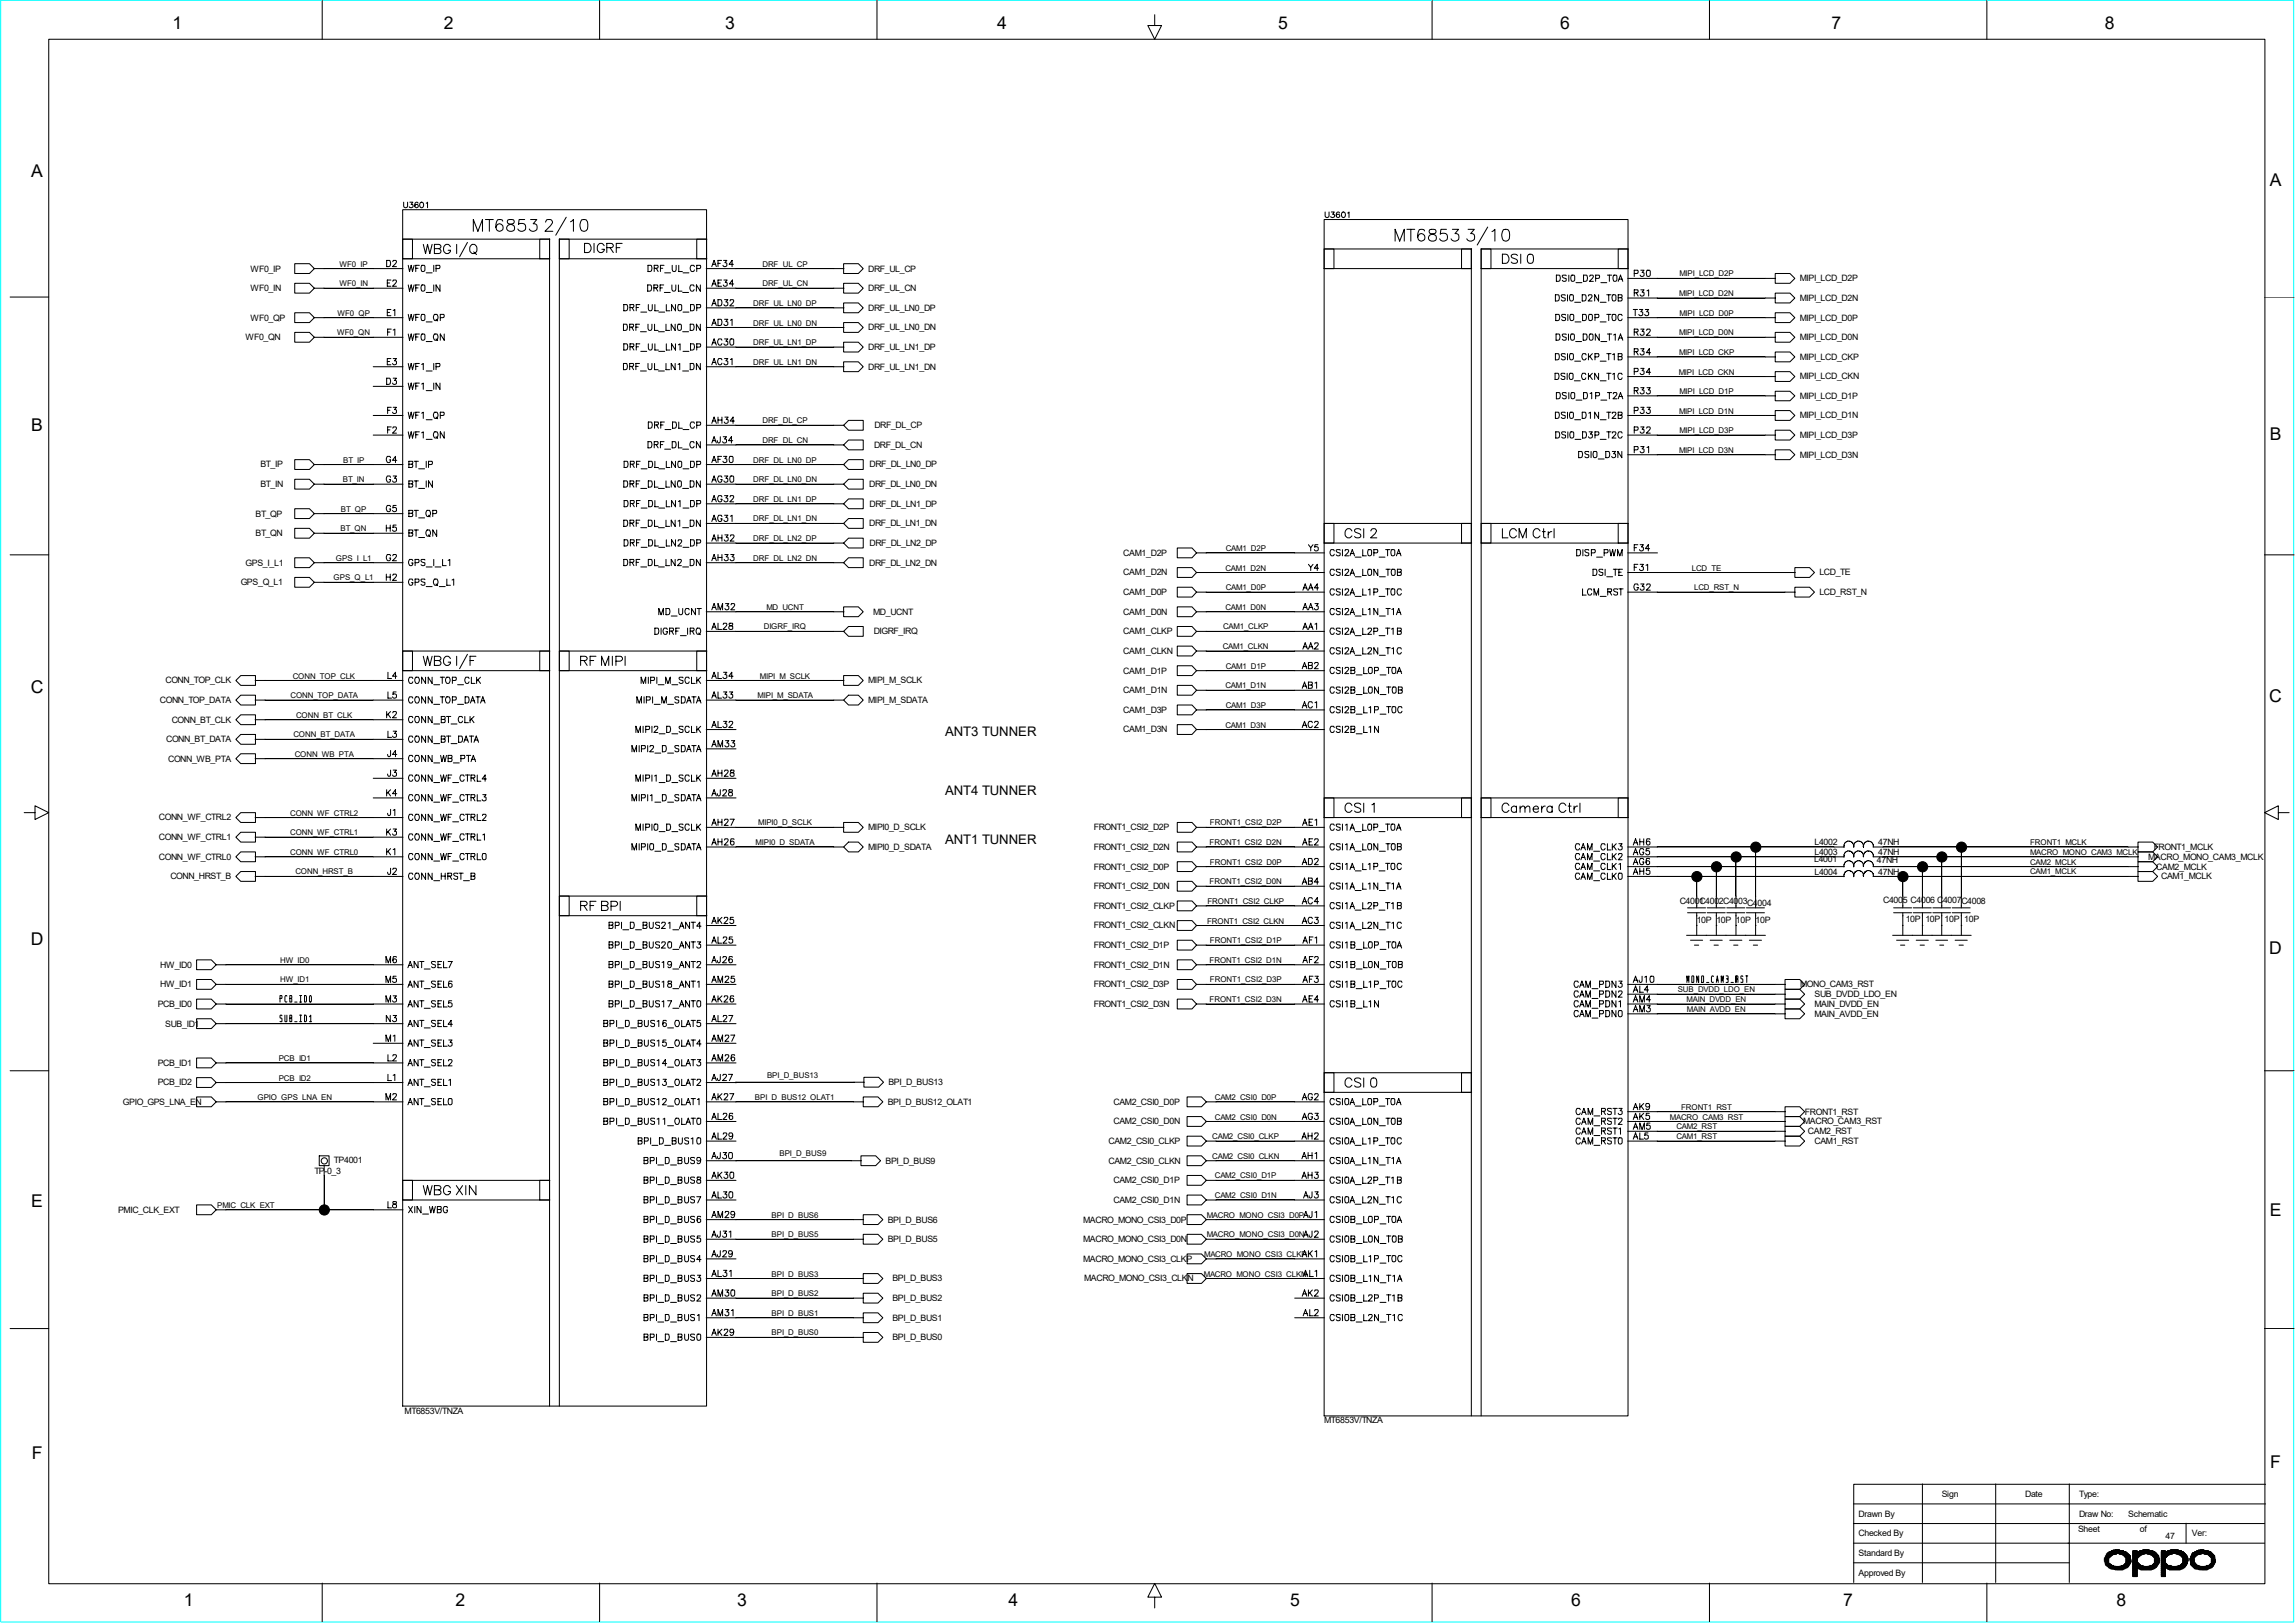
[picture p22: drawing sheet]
<svg xmlns="http://www.w3.org/2000/svg" width="297mm" height="210mm" viewBox="0 0 297 210" stroke-linecap="round" stroke-linejoin="round" font-family="sans-serif">
<defs><g id="words">
<g font-size="2.3">
<text x="22.3" y="3.8">1</text>
<text x="57.4" y="3.8">2</text>
<text x="93.9" y="3.8">3</text>
<text x="129" y="3.8">4</text>
<text x="165.4" y="3.8">5</text>
<text x="201.9" y="3.8">6</text>
<text x="237" y="3.8">7</text>
<text x="272.4" y="3.8">8</text>
<text x="4" y="22.9">A</text>
<text x="293.8" y="24.1">A</text>
<text x="4" y="55.8">B</text>
<text x="293.8" y="56.9">B</text>
<text x="4" y="89.7">C</text>
<text x="293.7" y="90.8">C</text>
<text x="4" y="122.3">D</text>
<text x="293.7" y="123.4">D</text>
<text x="4" y="156.2">E</text>
<text x="293.8" y="157.3">E</text>
<text x="4.1" y="188.8">F</text>
<text x="293.8" y="189.9">F</text>
<text x="23.8" y="207.8">1</text>
<text x="58.9" y="207.8">2</text>
<text x="95.4" y="207.8">3</text>
<text x="130.5" y="207.8">4</text>
<text x="167" y="207.8">5</text>
<text x="203.3" y="207.8">6</text>
<text x="238.6" y="207.8">7</text>
<text x="273.9" y="207.8">8</text>
</g>
<g font-size="1.7">
<text x="122.3" y="95.3">ANT3 TUNNER</text>
<text x="122.3" y="102.9">ANT4 TUNNER</text>
<text x="122.3" y="109.2">ANT1 TUNNER</text>
</g>
<g font-size="1.1">
<text x="32.4" y="35.1">WF0_IP</text>
<text x="112.4" y="35.1">DRF_UL_CP</text>
<text x="32.4" y="37.7">WF0_IN</text>
<text x="32.4" y="41.5">WF0_QP</text>
<text x="112.4" y="37.7">DRF_UL_CN</text>
<text x="112.4" y="40.2">DRF_UL_LN0_DP</text>
<text x="232.9" y="36.4">MIPI_LCD_D2P</text>
<text x="232.9" y="38.9">MIPI_LCD_D2N</text>
<text x="232.9" y="41.5">MIPI_LCD_D0P</text>
<text x="31.8" y="44">WF0_QN</text>
<text x="112.4" y="42.8">DRF_UL_LN0_DN</text>
<text x="112.4" y="45.3">DRF_UL_LN1_DP</text>
<text x="112.4" y="47.8">DRF_UL_LN1_DN</text>
<text x="232.9" y="44">MIPI_LCD_D0N</text>
<text x="232.9" y="46.6">MIPI_LCD_CKP</text>
<text x="232.9" y="51.6">MIPI_LCD_D1P</text>
<text x="232.9" y="49.1">MIPI_LCD_CKN</text>
<text x="113.1" y="58">DRF_DL_CN</text>
<text x="113.2" y="55.4">DRF_DL_CP</text>
<text x="232.9" y="56.7">MIPI_LCD_D3P</text>
<text x="232.9" y="54.1">MIPI_LCD_D1N</text>
<text x="232.9" y="59.2">MIPI_LCD_D3N</text>
<text x="33.7" y="60.5">BT_IP</text>
<text x="33.7" y="63">BT_IN</text>
<text x="112.5" y="63">DRF_DL_LN0_DN</text>
<text x="112.5" y="60.5">DRF_DL_LN0_DP</text>
<text x="112.5" y="65.6">DRF_DL_LN1_DP</text>
<text x="33.1" y="66.8">BT_QP</text>
<text x="33.1" y="69.4">BT_QN</text>
<text x="112.5" y="68.1">DRF_DL_LN1_DN</text>
<text x="112.5" y="70.7">DRF_DL_LN2_DP</text>
<text x="145.4" y="71.9">CAM1_D2P</text>
<text x="31.2" y="75.7">GPS_Q_L1</text>
<text x="31.8" y="73.2">GPS_I_L1</text>
<text x="112.5" y="73.2">DRF_DL_LN2_DN</text>
<text x="145.4" y="74.5">CAM1_D2N</text>
<text x="145.4" y="77">CAM1_D0P</text>
<text x="235.5" y="74.5">LCD_TE</text>
<text x="235.5" y="77">LCD_RST_N</text>
<text x="113" y="79.5">MD_UCNT</text>
<text x="113.1" y="82.1">DIGRF_IRQ</text>
<text x="145.4" y="79.5">CAM1_D0N</text>
<text x="145.4" y="82.1">CAM1_CLKP</text>
<text x="21.4" y="88.4">CONN_TOP_CLK</text>
<text x="112.4" y="88.4">MIPI_M_SCLK</text>
<text x="145.4" y="84.6">CAM1_CLKN</text>
<text x="145.4" y="87.2">CAM1_D1P</text>
<text x="145.4" y="89.7">CAM1_D1N</text>
<text x="20.7" y="91">CONN_TOP_DATA</text>
<text x="22.2" y="93.5">CONN_BT_CLK</text>
<text x="112.4" y="91">MIPI_M_SDATA</text>
<text x="145.4" y="92.2">CAM1_D3P</text>
<text x="145.4" y="94.8">CAM1_D3N</text>
<text x="21.5" y="96.1">CONN_BT_DATA</text>
<text x="21.8" y="98.6">CONN_WB_PTA</text>
<text x="20.6" y="106.2">CONN_WF_CTRL2</text>
<text x="112.4" y="107.4">MIPI0_D_SCLK</text>
<text x="141.6" y="107.4">FRONT1_CSI2_D2P</text>
<text x="20.6" y="108.7">CONN_WF_CTRL1</text>
<text x="20.6" y="111.3">CONN_WF_CTRL0</text>
<text x="22.1" y="113.8">CONN_HRST_B</text>
<text x="112.4" y="110">MIPI0_D_SDATA</text>
<text x="141.6" y="110">FRONT1_CSI2_D2N</text>
<text x="141.6" y="112.5">FRONT1_CSI2_D0P</text>
<text x="234.8" y="111.6">L4001</text>
<text x="234.8" y="109.4">L4002</text>
<text x="234.8" y="110.7">L4003</text>
<text x="234.8" y="113.2">L4004</text>
<text x="242.9" y="111.7">47NH</text>
<text x="243.1" y="109.4">47NH</text>
<text x="243.1" y="110.7">47NH</text>
<text x="243.1" y="113.2">47NH</text>
<text x="278" y="111.3">MACRO_MONO_CAM3_MCLK</text>
<text x="278.7" y="110">FRONT1_MCLK</text>
<text x="279.1" y="112.5">CAM2_MCLK</text>
<text x="279.7" y="113.8">CAM1_MCLK</text>
<text x="141.6" y="115.1">FRONT1_CSI2_D0N</text>
<text x="141.6" y="117.6">FRONT1_CSI2_CLKP</text>
<text x="217.4" y="117">C4001</text>
<text x="219.6" y="119.5">10P 10P 10P 10P</text>
<text x="219.9" y="117">C4002C4003C4004</text>
<text x="243.7" y="116.8">C4005 C4006 C4007C4008</text>
<text x="246.6" y="119.3">10P 10P 10P 10P</text>
<text x="20.7" y="125.2">HW_ID0</text>
<text x="141.6" y="120.1">FRONT1_CSI2_CLKN</text>
<text x="141.6" y="122.7">FRONT1_CSI2_D1P</text>
<text x="141.6" y="125.2">FRONT1_CSI2_D1N</text>
<text x="20.4" y="130.3">PCB_ID0</text>
<text x="20.7" y="127.8">HW_ID1</text>
<text x="141.6" y="127.8">FRONT1_CSI2_D3P</text>
<text x="141.6" y="130.3">FRONT1_CSI2_D3N</text>
<text x="233" y="127.8">MONO_CAM3_RST</text>
<text x="234.8" y="130.3">MAIN_DVDD_EN</text>
<text x="234.8" y="129">SUB_DVDD_LDO_EN</text>
<text x="234.8" y="131.6">MAIN_AVDD_EN</text>
<text x="20.4" y="137.9">PCB_ID1</text>
<text x="21.4" y="132.8">SUB_ID1</text>
<text x="15.9" y="143">GPIO_GPS_LNA_EN</text>
<text x="20.4" y="140.5">PCB_ID2</text>
<text x="114.9" y="143">BPI_D_BUS12_OLAT1</text>
<text x="115" y="140.4">BPI_D_BUS13</text>
<text x="144.1" y="143">CAM2_CSI0_D0P</text>
<text x="143.5" y="148">CAM2_CSI0_CLKP</text>
<text x="144.1" y="145.5">CAM2_CSI0_D0N</text>
<text x="233.3" y="145.5">MACRO_CAM3_RST</text>
<text x="233.6" y="144.2">FRONT1_RST</text>
<text x="234" y="146.8">CAM2_RST</text>
<text x="234.8" y="148">CAM1_RST</text>
<text x="40.7" y="151.9">TP-0_3</text>
<text x="43.2" y="150.5">TP4001</text>
<text x="114.6" y="150.6">BPI_D_BUS9</text>
<text x="143.5" y="150.6">CAM2_CSI0_CLKN</text>
<text x="144.1" y="153.1">CAM2_CSI0_D1P</text>
<text x="144.1" y="155.7">CAM2_CSI0_D1N</text>
<text x="15.3" y="156.9">PMIC_CLK_EXT</text>
<text x="114.9" y="158.2">BPI_D_BUS6</text>
<text x="114.9" y="160.7">BPI_D_BUS5</text>
<text x="140.2" y="158.2">MACRO_MONO_CSI3_D0P</text>
<text x="140.2" y="160.7">MACRO_MONO_CSI3_D0N</text>
<text x="115.5" y="165.8">BPI_D_BUS3</text>
<text x="140.2" y="163.3">MACRO_MONO_CSI3_CLKP</text>
<text x="140.3" y="165.8">MACRO_MONO_CSI3_CLKN</text>
<text x="115.5" y="168.4">BPI_D_BUS2</text>
<text x="115.5" y="170.9">BPI_D_BUS1</text>
<text x="115.5" y="173.4">BPI_D_BUS0</text>
<text x="52.4" y="182.9">MT6853V/TNZA</text>
<text x="171.4" y="184.2">MT6853V/TNZA</text>
<text x="240.5" y="196.3">Drawn By</text>
<text x="251.3" y="193.7">Sign</text>
<text x="262.1" y="193.7">Date</text>
<text x="269.1" y="193.7">Type:</text>
<text x="269.1" y="196.3">Draw No:</text>
<text x="275.4" y="196.3">Schematic</text>
<text x="240.5" y="198.8">Checked By</text>
<text x="240.5" y="201.3">Standard By</text>
<text x="240.5" y="203.9">Approved By</text>
<text x="268.9" y="198.3">Sheet</text>
<text x="276.9" y="198.3">of</text>
<text x="280.2" y="199.1">47</text>
<text x="283.7" y="198.8">Ver:</text>
</g>
<g font-size="1">
<text x="43.9" y="34.5">WF0_IP</text>
<text x="98.7" y="34.5">DRF_UL_CP</text>
<text x="217.3" y="35.8">MIPI_LCD_D2P</text>
<text x="43.7" y="40.9">WF0_QP</text>
<text x="43.9" y="37">WF0_IN</text>
<text x="97.5" y="39.6">DRF_UL_LN0_DP</text>
<text x="98.7" y="37">DRF_UL_CN</text>
<text x="217.3" y="38.3">MIPI_LCD_D2N</text>
<text x="217.3" y="40.9">MIPI_LCD_D0P</text>
<text x="43.6" y="43.4">WF0_QN</text>
<text x="97.5" y="42.1">DRF_UL_LN0_DN</text>
<text x="97.5" y="44.7">DRF_UL_LN1_DP</text>
<text x="97.5" y="47.2">DRF_UL_LN1_DN</text>
<text x="217.3" y="43.4">MIPI_LCD_D0N</text>
<text x="217.3" y="45.9">MIPI_LCD_CKP</text>
<text x="217.3" y="48.5">MIPI_LCD_CKN</text>
<text x="217.3" y="53.5">MIPI_LCD_D1N</text>
<text x="217.3" y="51">MIPI_LCD_D1P</text>
<text x="44.4" y="59.9">BT_IP</text>
<text x="97.5" y="59.9">DRF_DL_LN0_DP</text>
<text x="98.7" y="54.8">DRF_DL_CP</text>
<text x="98.7" y="57.3">DRF_DL_CN</text>
<text x="217.3" y="58.6">MIPI_LCD_D3N</text>
<text x="217.3" y="56">MIPI_LCD_D3P</text>
<text x="44.4" y="62.4">BT_IN</text>
<text x="97.5" y="62.4">DRF_DL_LN0_DN</text>
<text x="97.5" y="64.9">DRF_DL_LN1_DP</text>
<text x="44.1" y="68.7">BT_QN</text>
<text x="44.1" y="66.2">BT_QP</text>
<text x="97.5" y="67.5">DRF_DL_LN1_DN</text>
<text x="97.5" y="70">DRF_DL_LN2_DP</text>
<text x="158.6" y="71.3">CAM1_D2P</text>
<text x="43.2" y="75.1">GPS_Q_L1</text>
<text x="43.5" y="72.6">GPS_I_L1</text>
<text x="97.5" y="72.6">DRF_DL_LN2_DN</text>
<text x="158.6" y="73.8">CAM1_D2N</text>
<text x="158.6" y="76.4">CAM1_D0P</text>
<text x="218.9" y="73.8">LCD_TE</text>
<text x="219.2" y="76.4">LCD_RST_N</text>
<text x="98.8" y="81.4">DIGRF_IRQ</text>
<text x="99.2" y="78.9">MD_UCNT</text>
<text x="158.2" y="84">CAM1_CLKN</text>
<text x="158.3" y="81.4">CAM1_CLKP</text>
<text x="158.6" y="78.9">CAM1_D0N</text>
<text x="37.9" y="87.8">CONN_TOP_CLK</text>
<text x="98.3" y="87.8">MIPI_M_SCLK</text>
<text x="158.6" y="89.1">CAM1_D1N</text>
<text x="158.6" y="86.5">CAM1_D1P</text>
<text x="37.6" y="90.3">CONN_TOP_DATA</text>
<text x="38" y="95.4">CONN_BT_DATA</text>
<text x="38.3" y="92.9">CONN_BT_CLK</text>
<text x="98" y="90.3">MIPI_M_SDATA</text>
<text x="158.6" y="94.1">CAM1_D3N</text>
<text x="158.6" y="91.6">CAM1_D3P</text>
<text x="38.1" y="97.9">CONN_WB_PTA</text>
<text x="37.5" y="105.5">CONN_WF_CTRL2</text>
<text x="98.1" y="106.8">MIPI0_D_SCLK</text>
<text x="156.6" y="106.8">FRONT1_CSI2_D2P</text>
<text x="37.5" y="108.1">CONN_WF_CTRL1</text>
<text x="37.5" y="110.6">CONN_WF_CTRL0</text>
<text x="38.2" y="113.2">CONN_HRST_B</text>
<text x="97.8" y="109.3">MIPI0_D_SDATA</text>
<text x="156.5" y="109.3">FRONT1_CSI2_D2N</text>
<text x="156.6" y="111.9">FRONT1_CSI2_D0P</text>
<text x="262.7" y="113.2">CAM1_MCLK</text>
<text x="262.7" y="110.6">MACRO_MONO_CAM3_MCLK</text>
<text x="262.7" y="109.3">FRONT1_MCLK</text>
<text x="262.7" y="111.9">CAM2_MCLK</text>
<text x="156.2" y="119.5">FRONT1_CSI2_CLKN</text>
<text x="156.3" y="117">FRONT1_CSI2_CLKP</text>
<text x="156.5" y="114.4">FRONT1_CSI2_D0N</text>
<text x="36.3" y="124.6">HW_ID0</text>
<text x="156.5" y="124.6">FRONT1_CSI2_D1N</text>
<text x="156.6" y="122">FRONT1_CSI2_D1P</text>
<text x="36.3" y="127.1">HW_ID1</text>
<text x="156.5" y="129.7">FRONT1_CSI2_D3N</text>
<text x="156.6" y="127.1">FRONT1_CSI2_D3P</text>
<text x="217.1" y="128.4">SUB_DVDD_LDO_EN</text>
<text x="218.3" y="129.7">MAIN_DVDD_EN</text>
<text x="218.3" y="130.9">MAIN_AVDD_EN</text>
<text x="36.1" y="137.3">PCB_ID1</text>
<text x="33.3" y="142.3">GPIO_GPS_LNA_EN</text>
<text x="36.1" y="139.8">PCB_ID2</text>
<text x="97.7" y="142.3">BPI_D_BUS12_OLAT1</text>
<text x="99.3" y="139.5">BPI_D_BUS13</text>
<text x="157.2" y="142.3">CAM2_CSI0_D0P</text>
<text x="217.6" y="143.6">FRONT1_RST</text>
<text x="100.9" y="149.6">BPI_D_BUS9</text>
<text x="156.9" y="147.4">CAM2_CSI0_CLKP</text>
<text x="156.9" y="149.9">CAM2_CSI0_CLKN</text>
<text x="157.2" y="144.9">CAM2_CSI0_D0N</text>
<text x="216.1" y="144.9">MACRO_CAM3_RST</text>
<text x="217" y="147.4">CAM1_RST</text>
<text x="217" y="146.1">CAM2_RST</text>
<text x="157.2" y="152.5">CAM2_CSI0_D1P</text>
<text x="157.2" y="155">CAM2_CSI0_D1N</text>
<text x="28.1" y="156.3">PMIC_CLK_EXT</text>
<text x="99.9" y="157.6">BPI_D_BUS6</text>
<text x="99.9" y="160.1">BPI_D_BUS5</text>
<text x="156.2" y="157.6">MACRO_MONO_CSI3_D0P</text>
<text x="156.2" y="160.1">MACRO_MONO_CSI3_D0N</text>
<text x="99.9" y="167.7">BPI_D_BUS2</text>
<text x="99.9" y="165.2">BPI_D_BUS3</text>
<text x="155.8" y="165.2">MACRO_MONO_CSI3_CLKN</text>
<text x="155.8" y="162.6">MACRO_MONO_CSI3_CLKP</text>
<text x="99.9" y="172.8">BPI_D_BUS0</text>
<text x="99.9" y="170.3">BPI_D_BUS1</text>
</g>
</g></defs>
<path d="M.1 0h296.7v209.9h-296.7z" fill="none" stroke="#0ff" stroke-width=".13"/>
<g fill="none" stroke="#000" stroke-width=".13">
<path d="M6.3 5.1h286.8v199.8h-286.8zM41.7 .1v5M77.6 .1v5M113.5 .1v5M149.4 1.9v1.4h.9l-.9 1.8-.9-1.8h.9M185.3 .1v5M221.2 .1v5M257.1 .1v5M1.3 38.4h5M38.1 34.1h1.9l.7 .7-.7 .6h-1.9zM38.1 36.7h1.9l.7 .6-.7 .6h-1.9zM40.6 34.8h11.6"/>
<path d="M40.6 37.3h11.6M50 33.7h.4a.47 .47 0 0 1 .1 .5 .47 .47 0 0 1-.5 .3zM50.1 36.6h.3M50.6 36.2h-.5v.8h.5M50.8 36.4l.1-.2 .4 .1v.2l-.5 .5h.5M50.8 33.9l.1-.2h.4v.3l-.5 .5h.5M52.1 30.9h1.3v2.6h-1.3zM52.1 27.1h39.3v154.8h-39.3zM52.1 30.9h19.1M52.1 33.5h19.1M52.2 26.2v.5l.3 .2 .2-.1v-.6M52.8 34.3l.2 .8 .2-.8 .2 .8 .2-.8"/>
<path d="M52.8 36.9l.2 .8 .2-.8 .2 .8 .2-.8M53 26.2h.4l-.2 .3h.1a.24 .24 0 0 1 .1 .3 .24 .24 0 0 1-.4 0M53.8 34.7h.3M53.8 37.3h.3M54.1 26.3l-.1-.1a.37 .37 0 0 0-.3 .3 .37 .37 0 0 0 .2 .4 .22 .22 0 0 0 .2-.4 .22 .22 0 0 0-.4 0v.2M54.3 34.3h-.5v.8M54.3 36.9h-.5v.8M54.4 26.3v-.1a.32 .32 0 0 1 .4 .3 .32 .32 0 0 1-.4 .3l-.1-.2zM54.6 34.3h.3l.1 .2v.5a.29 .29 0 0 1-.4 .1l-.1-.3zM54.6 36.9h.3l.1 .1v.5a.29 .29 0 0 1-.4 .1l-.1-.3zM54.8 31.6l.3 1.2 .2-1.2 .3 1.2 .3-1.2M55.2 26.3l.1-.1v.7"/>
<path d="M55.2 35.3h.7M55.2 37.8h.7M56.1 34.3v.8M56.1 36.9v.8M56.2 32.2h.6a.34 .34 0 0 1 .2 .5l-.8 .1v-1.2l.7 .1a.27 .27 0 0 1 0 .4l-.1 .1M56.4 34.8l.5-.1v-.4h-.5v.8M56.9 36.9v.8l-.5-.8v.8M58.3 31.9a.46 .46 0 0 0-.5-.3 .46 .46 0 0 0-.4 .5 .53 .53 0 0 0 .1 .5 .53 .53 0 0 0 .6 .2l.2-.2v-.2h-.3M59.1 31.6v1.2M60.5 31.4l-1 1.8M60.9 31.8l.1-.1a.6 .6 0 0 1 .8 .4 .6 .6 0 0 1-.4 .7 .59 .59 0 0 1-.6-.3 .59 .59 0 0 1 .1-.7zM61.3 29.9v-1.5l.5 1.5 .6-1.5v1.5"/>
<path d="M61.3 32.6l.4 .3M62.8 28.4h1M63.3 28.4v1.5M65.1 28.6a.52 .52 0 0 0-.7-.2 1.24 1.24 0 0 0 0 1.4 .47 .47 0 0 0 .7-.2 .47 .47 0 0 0-.3-.6 .47 .47 0 0 0-.6 .4M65.7 28.4v.3l.2 .3a.66 .66 0 0 1 .7 .6 .53 .53 0 0 1-.6 .3 .53 .53 0 0 1-.4-.5 .73 .73 0 0 1 .7-.4l.2-.1v-.3a.64 .64 0 0 0-.8-.2zM67.9 28.4h-.7l-.1 .6a.54 .54 0 0 1 .8 0 .54 .54 0 0 1-.1 .9 .54 .54 0 0 1-.8-.3M68.7 28.4h.8l-.5 .6a.5 .5 0 0 1 .5 .5 .5 .5 0 0 1-.6 .4l-.4-.3M69.8 30.9h1.3v2.6h-1.3zM70.6 28.7l.1-.2a.51 .51 0 0 1 .7 0l.1 .3-1 1.1h1M71.1 30.9v151M72.4 30.9h1.3v2.6h-1.3zM72.4 30.9v151"/>
<path d="M72.4 30.9h19.1M72.4 33.5h19.1M73.3 28.1l-1.4 2.3M73.8 28.7l.4-.3v1.5M75.3 28.4a.58 .58 0 0 1 .7 .3 1.42 1.42 0 0 1-.1 1.1 .48 .48 0 0 1-.8-.2 1.28 1.28 0 0 1 .2-1.2zM75.6 31.5h.5a.62 .62 0 0 1 .4 .6 .62 .62 0 0 1-.4 .6h-.5zM76.9 31.5v1.2M78.2 31.8a.46 .46 0 0 0-.5-.3 .46 .46 0 0 0-.4 .5 .53 .53 0 0 0 .1 .5 .53 .53 0 0 0 .6 .1l.2-.2v-.1h-.3M78.5 32h.6a.29 .29 0 0 0 .3-.3l-.2-.2h-.7v1.2M79 32l.4 .7M79.8 32h.4M80.5 31.5h-.7v1.2"/>
<path d="M80.7 39.4h.4a.47 .47 0 0 1 .1 .6 .47 .47 0 0 1-.5 .2zM81.5 39.8h.5v-.4h-.5v.8M81.8 39.8l.2 .4M82.3 39.8h.3M82.8 39.4h-.5v.8M83.8 36.9h.4a.47 .47 0 0 1 .1 .5 .47 .47 0 0 1-.5 .3zM83.9 34.3h.3a.47 .47 0 0 1 .1 .6 .47 .47 0 0 1-.4 .2zM83.9 39.4v.6l.1 .2h.1l.3-.1v-.7M84.6 37.3l.5-.1v-.3h-.5v.8M84.7 34.7h.4v-.4h-.4v.8M84.8 39.4v.8h.4M84.9 37.3l.2 .4"/>
<path d="M84.9 34.7l.3 .4M85.4 37.3h.3M85.5 34.7h.3M85.9 36.9h-.5v.8M85.9 34.3h-.4v.8M86 37.8h.7M86 35.3h.8M86.2 39.4v.8h.5M87 36.9v.5v.2l.2 .1 .2-.2 .1-.6M87 34.3v.6l.1 .2h.1l.3-.1v-.7M87.4 39.4v.8l-.5-.8v.8M87.8 36.9v.8h.5"/>
<path d="M87.8 39.4h.3l.1 .1v.5a.29 .29 0 0 1-.4 .2l-.1-.4zM87.8 34.3v.8h.5M88.3 37.8h.8M88.4 35.3h.8M89.4 39.4h.3a.47 .47 0 0 1 .1 .6 .47 .47 0 0 1-.4 .2zM89.8 37a.31 .31 0 0 0-.4-.1 .31 .31 0 0 0-.1 .4 .28 .28 0 0 0 .2 .4 .28 .28 0 0 0 .3-.2M89.9 34.5a.31 .31 0 0 0-.5-.1 .31 .31 0 0 0-.1 .4 .28 .28 0 0 0 .2 .3 .28 .28 0 0 0 .4-.2M90.2 30.9h1.2v2.6h-1.2zM90.2 34.8l.4-.1v-.4h-.4v.8M90.2 39.8h.4v-.4h-.4v.8M90.6 36.9v.8l-.5-.8v.8M91.4 34.8h17.8"/>
<path d="M91.4 37.3h17.8M91.4 39.8h17.8M92.1 39.6l.3-.8 .3 .8M92.1 37l.3-.8 .3 .8M92.1 34.5l.3-.8 .3 .8M92.2 39.3h.4M92.2 36.7h.4M92.2 34.2h.4M92.9 34.1h.3M92.9 38.8h.4a.47 .47 0 0 1 .1 .5 .47 .47 0 0 1-.5 .3zM92.9 36.6h.3M93.4 33.7h-.5v.8"/>
<path d="M93.4 36.2h-.5v.8h.5M93.6 33.7h.5l-.3 .3a.27 .27 0 0 1 .3 .2 .27 .27 0 0 1-.2 .3 .27 .27 0 0 1-.3-.2M93.7 36.2h.4l-.2 .3a.27 .27 0 0 1 .2 .3 .27 .27 0 0 1-.2 .3 .27 .27 0 0 1-.3-.2M93.8 38.8h.4l-.3 .3a.27 .27 0 0 1 .3 .2 .27 .27 0 0 1-.2 .3 .27 .27 0 0 1-.3-.2M94.5 38.9v-.1h.4v.3l-.5 .5h.6M94.9 34.2h-.5l.3-.5v.8M95 36.7h-.6l.4-.5v.8M109.2 34.1h1.9l.6 .7-.6 .6h-1.9zM109.2 36.7h1.9l.6 .6-.6 .6h-1.9zM109.2 39.2h1.9l.6 .6-.6 .7h-1.9zM171.4 32.2h1.2v2.6h-1.2zM171.4 28.4h39.3v154.8h-39.3z"/>
<path d="M171.4 34.8h19.1M171.4 32.2h19.1M171.5 27.4v.5l.2 .3 .3-.1v-.7M172.3 27.4h.4l-.2 .3h.1a.24 .24 0 0 1 .1 .4 .24 .24 0 0 1-.4 0l-.1-.1M173.4 27.6l-.2-.2a.37 .37 0 0 0-.3 .4 .37 .37 0 0 0 .3 .4 .22 .22 0 0 0 .2-.4 .22 .22 0 0 0-.4 0l-.1 .1M173.7 27.5a.32 .32 0 0 1 .4 .3 .32 .32 0 0 1-.4 .3l-.1-.2zM174.4 27.6l.2-.2v.8M180.6 31.2v-1.5l.5 1.5 .6-1.5v1.5M182.1 29.7h1M182.6 29.7v1.5M184.4 29.9a.52 .52 0 0 0-.7-.2 1.24 1.24 0 0 0 0 1.4 .47 .47 0 0 0 .7-.2 .47 .47 0 0 0-.4-.6 .47 .47 0 0 0-.5 .4M185 29.7v.3l.2 .2a.66 .66 0 0 1 .7 .7 .53 .53 0 0 1-.6 .3 .53 .53 0 0 1-.4-.5 .73 .73 0 0 1 .7-.5h.2v-.3a.64 .64 0 0 0-.8-.2z"/>
<path d="M187.2 29.7h-.7l-.1 .6a.54 .54 0 0 1 .8 0 .54 .54 0 0 1-.1 .8 .54 .54 0 0 1-.8-.2M188 29.7h.8l-.5 .5a.5 .5 0 0 1 .5 .6 .5 .5 0 0 1-.6 .4l-.4-.3M189.1 32.2h1.3v2.6h-1.3zM190 29.7h.8l-.5 .5a.5 .5 0 0 1 .5 .6 .5 .5 0 0 1-.6 .4l-.4-.3M190.4 32.2v151M191.7 32.2h1.3v2.6h-1.3zM191.7 34.8h19M191.7 32.2v151M191.7 32.2h19M192.5 29.4l-1.3 2.3M193.1 30l.4-.3v1.5M194.4 32.9h.5a.62 .62 0 0 1 .4 .6 .62 .62 0 0 1-.4 .6h-.5z"/>
<path d="M194.6 29.7a.58 .58 0 0 1 .7 .3 1.42 1.42 0 0 1-.1 1.1 .48 .48 0 0 1-.8-.2 1.28 1.28 0 0 1 .2-1.2zM196.4 33.1a.46 .46 0 0 0-.5-.2 .46 .46 0 0 0-.3 .3l.1 .2 .6 .2 .1 .3a.54 .54 0 0 1-.8 0M196.8 32.9v1.2M197.8 32.9a.45 .45 0 0 1 .6 .2 1.1 1.1 0 0 1-.1 .9 .45 .45 0 0 1-.6-.1 1.1 1.1 0 0 1 .1-1zM201.3 38.1h.4a.47 .47 0 0 1 .1 .6 .47 .47 0 0 1-.5 .2zM201.4 35.6h.4a.47 .47 0 0 1 .1 .5 .47 .47 0 0 1-.5 .3zM202.6 38.2l-.1-.1h-.4v.1l.1 .3 .4 .1-.1 .3a.33 .33 0 0 1-.4-.1M202.7 35.7l-.1-.1h-.3l-.1 .1 .1 .2 .4 .2-.1 .3a.33 .33 0 0 1-.4-.1M202.9 38.1v.8M203 35.6v.8M203.2 38.1h.3l.1 .2v.5a.29 .29 0 0 1-.4 .1l-.1-.3zM203.4 35.6h.3l.1 .1v.5a.29 .29 0 0 1-.4 .2l-.1-.4z"/>
<path d="M203.8 39.1h.8M204 36.6h.7M204.8 38.1h.3a.47 .47 0 0 1 .1 .6 .47 .47 0 0 1-.4 .2zM204.9 35.6h.4a.47 .47 0 0 1 .1 .5 .47 .47 0 0 1-.5 .3zM205.6 38.3v-.2l.4 .1v.2l-.5 .5h.5M205.7 35.8l.1-.2h.4v.3l-.5 .5h.5M206.5 36h.5v-.4h-.5v.8M206.9 38.1v.8l-.5-.8v.8M207.1 39.1h.8M207.2 36.6h.7M207.9 38.1h.6M208 35.6h.6"/>
<path d="M208.2 38.1v.8M208.3 35.6v.8M208.7 38.1h.3l.1 .2v.5a.29 .29 0 0 1-.4 .1l-.1-.3zM208.8 35.6h.4l.1 .1v.5a.29 .29 0 0 1-.5 .2l-.1-.4zM209.4 38.5l.5 .1v.3h-.1h-.4v-.8h.5v.4h-.1M209.4 32.2h1.3v2.6h-1.3zM209.4 36.4l.3-.8 .3 .8M209.5 36.1h.4M210.7 36h19.1M210.7 38.6h19.1M211.5 37.9l.5-.1v-.3h-.5v.8M211.5 35.4l.5-.1v-.3h-.5v.8"/>
<path d="M211.8 37.9l.2 .4M212.3 37.5h.5l-.3 .3a.27 .27 0 0 1 .3 .2 .27 .27 0 0 1-.2 .3 .27 .27 0 0 1-.3-.2M212.3 35h.5l-.3 .3a.27 .27 0 0 1 .3 .2 .27 .27 0 0 1-.2 .3 .27 .27 0 0 1-.3-.2M213.1 37.6l.3-.1v.8M213.1 35h.4l.1 .1v.5a.29 .29 0 0 1-.5 .1v-.3zM229.7 35.4h1.9l.7 .6-.7 .7h-1.9zM229.7 37.9h1.9l.7 .7-.7 .6h-1.9zM293 38.4h3.9M38.1 40.5h1.9l.7 .6-.7 .6h-1.9zM38.1 43h1.9l.7 .6-.7 .7h-1.9zM38.1 59.5h1.9l.7 .6-.7 .6h-1.9zM40.6 41.1h11.6"/>
<path d="M40.6 43.6h11.6M48.3 56.3h3.9M48.3 53.8h3.9M48.3 47.5h3.9M48.3 50h3.9M50 48.9h.4a.47 .47 0 0 1 .1 .6 .47 .47 0 0 1-.5 .2zM50.1 46.8h.3M50.1 40.4h.3M50.2 55.6h.3M50.2 53.1h.3M50.2 43h.3M50.5 59.2a.31 .31 0 0 0-.4-.1 .31 .31 0 0 0-.1 .4 .28 .28 0 0 0 .3 .4 .28 .28 0 0 0 .2-.4h-.1"/>
<path d="M50.6 40h-.5v.9h.5M50.6 46.4h-.5v.8h.5M50.6 42.6h-.4v.8M50.6 52.7h-.4v.8M50.6 55.2h-.4v.8M50.8 55.4l.1-.2 .4 .1v.2l-.5 .5h.5M50.9 52.7h.4l-.2 .3a.27 .27 0 0 1 .2 .2 .27 .27 0 0 1-.2 .3 .27 .27 0 0 1-.3-.2M50.9 48.9h.4l-.2 .3a.27 .27 0 0 1 .2 .3 .27 .27 0 0 1-.2 .3 .27 .27 0 0 1-.3-.2M50.9 46.4h.4l-.2 .3a.27 .27 0 0 1 .2 .2 .27 .27 0 0 1-.2 .3 .27 .27 0 0 1-.3-.2M50.9 42.7l.2-.1v.8M50.9 40.2l.2-.2v.9M51.4 59.6h-.6l.4-.5v.8"/>
<path d="M52.8 40.7l.2 .8 .2-.8 .2 .8 .2-.8M52.8 43.2l.2 .8 .2-.8 .2 .8 .2-.8M52.8 47l.2 .8 .2-.8 .2 .8 .2-.8M52.8 49.6l.2 .8 .2-.8 .2 .8 .2-.8M52.8 53.3l.2 .8 .2-.8 .2 .8 .2-.8M52.8 55.9l.2 .8 .2-.8 .2 .8 .2-.8M53.6 59.7h.5M53.8 47.4h.3M53.8 41.1h.3M53.8 43.6h.3M53.8 50h.3M53.8 53.7h.3"/>
<path d="M53.8 56.3h.3M53.8 59.7v.8M54.3 47h-.5v.8M54.3 40.7h-.5v.8M54.3 43.2h-.5v.8M54.3 49.6h-.5v.8M54.3 53.3h-.5v.8M54.3 55.9h-.5v.8M54.6 47.2l.2-.2v.8M54.6 49.7l.2-.1v.8M54.6 53.5l.2-.2v.8M54.6 56l.2-.1v.8"/>
<path d="M54.6 40.7h.3l.1 .1v.5a.29 .29 0 0 1-.4 .1l-.1-.3zM54.6 43.2h.3l.1 .1v.6a.29 .29 0 0 1-.4 .1l-.1-.4zM55.2 48h.7M55.2 41.7h.7M55.2 44.2h.7M55.2 50.5h.7M55.2 54.3h.7M55.2 56.9h.7M55.2 59.7v.8M56.1 47v.8M56.1 49.6v.8M56.2 40.7a.4 .4 0 0 1 .5 .2 .4 .4 0 0 1-.1 .5 .4 .4 0 0 1-.5-.1 .4 .4 0 0 1 .1-.5z"/>
<path d="M56.2 43.2a.4 .4 0 0 1 .5 .2 .4 .4 0 0 1-.1 .5v.1a.4 .4 0 0 1-.5-.2 .4 .4 0 0 1 .1-.5zM56.2 53.3a.4 .4 0 0 1 .5 .2 .4 .4 0 0 1-.1 .5v.1a.4 .4 0 0 1-.5-.2 .4 .4 0 0 1 .1-.5zM56.2 55.9a.4 .4 0 0 1 .5 .2 .4 .4 0 0 1-.1 .5 .4 .4 0 0 1-.5-.1 .4 .4 0 0 1 .1-.5zM56.4 47.5l.5-.1v-.4h-.5v.8M56.4 41.3l.2 .2M56.4 43.9l.2 .2M56.4 54l.2 .2M56.4 56.5l.2 .2M56.9 49.6v.8l-.5-.8v.8M57 41.1h.4v-.4h-.4v.8M57 53.8l.4-.1v-.4h-.4v.8M57.5 43.2v.8l-.5-.8v.8"/>
<path d="M57.5 55.9v.8l-.5-.8v.8M80.7 42h.4a.47 .47 0 0 1 .1 .5 .47 .47 0 0 1-.5 .3zM80.7 47h.4a.47 .47 0 0 1 .1 .6 .47 .47 0 0 1-.5 .2zM80.7 44.5h.4a.47 .47 0 0 1 .1 .5 .47 .47 0 0 1-.5 .3zM80.8 59.7h.4a.47 .47 0 0 1 .1 .5 .47 .47 0 0 1-.5 .3zM81.5 42.3h.5v-.3h-.5v.8M81.5 47.4h.5v-.4h-.5v.8M81.5 44.9l.5-.1v-.3h-.5v.8M81.7 42.3l.3 .5M81.7 47.4l.3 .4M81.8 44.9l.2 .4M82.3 42.3h.3"/>
<path d="M82.3 47.4h.3M82.3 44.9h.3M82.8 42h-.5v.8M82.8 47h-.5v.8M82.8 44.5h-.5v.8M82.8 59.7h-.4v.8M82.9 42.9h.8M82.9 48h.8M82.9 40.4h.8M82.9 45.5h.8M83.9 42v.5v.2l.2 .1 .2-.2 .1-.6M83.9 47v.6v.2h.2l.2-.1 .1-.7"/>
<path d="M83.9 57.1h.3a.47 .47 0 0 1 .1 .6 .47 .47 0 0 1-.4 .3zM83.9 44.5v.5l.1 .3h.1l.3-.1v-.7M83.9 54.6h.4a.47 .47 0 0 1 .1 .5 .47 .47 0 0 1-.5 .3zM83.9 59.7h.4a.47 .47 0 0 1 .1 .5 .47 .47 0 0 1-.5 .3zM84.7 57.5h.4v-.4h-.4v.9M84.7 55l.5-.1v-.3h-.5v.8M84.7 42v.8h.5M84.7 47v.8h.5M84.8 44.5v.8h.4M84.8 59.7v.8h.4M84.9 57.5l.3 .5M85 55l.2 .4"/>
<path d="M85.2 42.9h.8M85.2 48h.8M85.3 40.4h.7M85.3 45.5h.7M85.5 57.5h.3M85.5 55h.3M85.9 57.1h-.4v.9M86 54.6h-.5v.8M86 58.1h.8M86.1 55.6h.7M86.2 42v.8h.5M86.2 47v.8h.5"/>
<path d="M86.2 44.5v.8h.5M86.2 59.7v.8h.5M87 57.1h.4a.47 .47 0 0 1 .1 .6 .47 .47 0 0 1-.5 .3zM87 54.6h.4a.47 .47 0 0 1 .1 .5 .47 .47 0 0 1-.5 .3zM87.4 42v.8l-.5-.8v.8M87.4 47v.8l-.5-.8v.8M87.4 44.5v.8l-.5-.8v.8M87.4 59.7v.8l-.5-.8v.8M87.8 47.2l.2-.2v.8M87.8 42h.3l.1 .1v.5a.29 .29 0 0 1-.4 .1l-.1-.3zM87.8 44.6l.2-.1v.8M87.8 57.1v.9h.5"/>
<path d="M87.8 59.7h.3l.1 .1v.5a.29 .29 0 0 1-.4 .2l-.1-.4zM87.8 54.6v.8h.5M88.3 42.9h.8M88.3 48h.8M88.3 58.1h.8M88.4 40.4h.8M88.4 45.5h.8M88.4 55.6h.8M89.3 42h.4a.47 .47 0 0 1 .1 .5 .47 .47 0 0 1-.5 .3zM89.3 47h.4a.47 .47 0 0 1 .1 .6 .47 .47 0 0 1-.5 .2zM89.4 44.5h.3a.47 .47 0 0 1 .1 .5 .47 .47 0 0 1-.4 .3zM89.4 59.7h.3a.47 .47 0 0 1 .1 .5 .47 .47 0 0 1-.4 .3z"/>
<path d="M89.8 57.3a.31 .31 0 0 0-.4-.1 .31 .31 0 0 0-.1 .4 .28 .28 0 0 0 .2 .4 .28 .28 0 0 0 .3-.3M89.9 54.8a.31 .31 0 0 0-.5-.2 .31 .31 0 0 0-.1 .5 .28 .28 0 0 0 .2 .3 .28 .28 0 0 0 .4-.2M90.2 44.9h.4v-.4h-.4v.8M90.2 55h.4v-.4h-.4v.8M90.6 42v.8l-.5-.8v.8M90.6 47v.8l-.5-.8v.8M90.6 57.1v.9l-.5-.9v.9M91.4 55h17.8M91.4 42.4h17.8M91.4 44.9h17.8M91.4 47.5h17.8M91.4 57.6h17.8"/>
<path d="M92.1 57.3l.3-.8 .3 .8M92.1 54.8l.3-.8 .3 .8M92.1 59.9l.3-.8 .3 .8M92.1 47.2l.3-.8 .3 .8M92.1 44.7l.3-.8 .3 .8M92.1 42.1l.3-.8 .3 .8M92.2 57h.4M92.2 54.5h.4M92.2 59.6h.4M92.2 46.9h.4M92.2 44.4h.4M92.2 41.8h.4"/>
<path d="M92.9 54v.8M92.9 54.4h.5M92.9 59.4h.3M92.9 41.3h.4a.47 .47 0 0 1 .1 .6 .47 .47 0 0 1-.5 .2zM93.2 56.5v.7l-.2 .1-.2-.3M93.4 59.1h-.5v.8M93.4 54v.8M93.4 46.6a.31 .31 0 0 0-.4-.2 .31 .31 0 0 0-.1 .5 .28 .28 0 0 0 .2 .3 .28 .28 0 0 0 .3-.2M93.4 44a.31 .31 0 0 0-.4-.1 .31 .31 0 0 0-.1 .4 .28 .28 0 0 0 .2 .4 .28 .28 0 0 0 .3-.3M93.6 56.5h.4l-.2 .3a.27 .27 0 0 1 .2 .3 .27 .27 0 0 1-.2 .2 .27 .27 0 0 1-.3-.1M93.6 59.1h.5l-.3 .3a.27 .27 0 0 1 .3 .2 .27 .27 0 0 1-.2 .3 .27 .27 0 0 1-.3-.2M93.8 46.4h.4l-.3 .3a.27 .27 0 0 1 .3 .2 .27 .27 0 0 1-.2 .3 .27 .27 0 0 1-.3-.2"/>
<path d="M93.8 43.9h.4l-.3 .3a.27 .27 0 0 1 .3 .2 .27 .27 0 0 1-.2 .3 .27 .27 0 0 1-.3-.2M93.8 41.3h.4l-.3 .3a.27 .27 0 0 1 .3 .3 .27 .27 0 0 1-.2 .2 .27 .27 0 0 1-.3-.1M93.8 54h.4l-.2 .3a.27 .27 0 0 1 .3 .2 .27 .27 0 0 1-.3 .3 .27 .27 0 0 1-.3-.2M94.4 59.1h.4l.1 .1v.5a.29 .29 0 0 1-.5 .1v-.3zM94.5 46.5l.2-.1v.8M94.5 41.4l.2-.1v.8M94.5 43.9h.4l.1 .1v.5a.29 .29 0 0 1-.5 .1l-.1-.3zM94.8 57h-.5l.4-.5v.8M95 54.5h-.5l.4-.5v.8M109.2 41.7h1.9l.6 .7-.6 .6h-1.9zM109.2 44.3h1.9l.6 .6-.6 .7h-1.9zM109.2 46.8h1.9l.6 .7-.6 .6h-1.9z"/>
<path d="M109.8 54.4h1.9v1.3h-1.9l-.6-.7zM109.8 56.9h1.9v1.3h-1.9l-.6-.6zM109.8 59.5h1.9v1.2h-1.9l-.6-.6zM201.3 48.3h.3a.47 .47 0 0 1 .1 .5 .47 .47 0 0 1-.4 .3zM201.3 45.8h.4a.47 .47 0 0 1 .1 .5 .47 .47 0 0 1-.5 .3zM201.3 53.3h.4a.47 .47 0 0 1 .1 .6 .47 .47 0 0 1-.5 .2zM201.3 55.9h.4a.47 .47 0 0 1 .1 .5 .47 .47 0 0 1-.5 .3zM201.3 40.7h.4a.47 .47 0 0 1 .1 .5 .47 .47 0 0 1-.5 .3zM201.4 43.2h.4a.47 .47 0 0 1 .1 .6 .47 .47 0 0 1-.5 .2zM201.4 50.8h.4a.47 .47 0 0 1 .1 .5 .47 .47 0 0 1-.5 .3zM202.5 48.4v-.1h-.4l-.1 .1 .1 .2 .4 .2v.3a.33 .33 0 0 1-.5-.1M202.6 45.8h-.1h-.4l.1 .3 .4 .1-.1 .3a.33 .33 0 0 1-.4-.1"/>
<path d="M202.6 53.4l-.1-.1h-.4v.1l.1 .3 .4 .1-.1 .3a.33 .33 0 0 1-.4-.1M202.6 56v-.1h-.4l-.1 .1 .1 .2 .4 .1v.3a.33 .33 0 0 1-.5 0M202.6 40.8v-.1h-.4l-.1 .1 .1 .2 .4 .1v.3a.33 .33 0 0 1-.5 0M202.7 50.9l-.1-.1h-.3l-.1 .1 .1 .2 .4 .2-.1 .3a.33 .33 0 0 1-.4-.1M202.7 43.3l-.1-.1h-.3l-.1 .1 .1 .3 .4 .1-.1 .3a.33 .33 0 0 1-.4-.1M202.8 48.3v.8M202.9 45.8v.8M202.9 53.3v.8M202.9 40.7v.8M202.9 55.9v.8M203 43.2v.8M203 50.8v.8"/>
<path d="M203.2 48.3h.3l.1 .1v.5a.29 .29 0 0 1-.4 .2l-.1-.4zM203.2 45.8h.3l.1 .1v.5a.29 .29 0 0 1-.4 .1l-.1-.3zM203.2 53.3h.3l.1 .2v.5a.29 .29 0 0 1-.4 .1l-.1-.3zM203.2 55.9h.4l.1 .1v.5a.29 .29 0 0 1-.5 .1v-.3zM203.2 40.7h.4l.1 .1v.5a.29 .29 0 0 1-.5 .1v-.3zM203.3 43.2h.4l.1 .1v.6a.29 .29 0 0 1-.5 .1l-.1-.4zM203.4 50.8h.3l.1 .1v.5a.29 .29 0 0 1-.4 .2l-.1-.4zM203.8 49.3h.7M203.8 54.3h.8M203.8 46.7h.8M203.8 41.7h.8M203.8 56.9h.8"/>
<path d="M203.9 44.2h.8M204 51.8h.7M204.3 58.4h.4a.47 .47 0 0 1 .1 .6 .47 .47 0 0 1-.5 .2zM204.8 53.3h.3a.47 .47 0 0 1 .1 .6 .47 .47 0 0 1-.4 .2zM204.8 55.9h.4a.47 .47 0 0 1 .1 .5 .47 .47 0 0 1-.5 .3zM204.8 40.7h.4a.47 .47 0 0 1 .1 .5 .47 .47 0 0 1-.5 .3zM204.9 43.2h.4a.47 .47 0 0 1 .1 .6 .47 .47 0 0 1-.5 .2zM204.9 50.8h.4a.47 .47 0 0 1 .1 .5 .47 .47 0 0 1-.5 .3zM205.2 48.5a.31 .31 0 0 0-.4-.2 .31 .31 0 0 0-.1 .5 .28 .28 0 0 0 .2 .3 .28 .28 0 0 0 .3-.2M205.3 45.9a.31 .31 0 0 0-.5-.1 .31 .31 0 0 0-.1 .4 .28 .28 0 0 0 .2 .4 .28 .28 0 0 0 .4-.2M205.6 45.8v.8M205.6 48.3v.8"/>
<path d="M205.6 58.5v-.1h-.4l-.1 .1 .1 .3 .4 .1v.3a.33 .33 0 0 1-.5-.1M205.6 53.5l.2-.2v.8M205.7 40.7h.3l.1 .1v.5a.29 .29 0 0 1-.4 .1l-.1-.3zM205.7 55.9h.4l-.3 .3a.27 .27 0 0 1 .3 .2 .27 .27 0 0 1-.2 .3 .27 .27 0 0 1-.3-.2M205.7 46.1l.4 .5M205.7 48.6l.4 .5M205.7 43.2h.4l.1 .1v.6a.29 .29 0 0 1-.5 .1v-.4zM205.8 50.9l.2-.1v.8M205.9 58.4v.8M206.1 45.8l-.5 .5M206.1 48.3l-.5 .5M206.2 58.4h.4l.1 .1v.6a.29 .29 0 0 1-.5 .1v-.4z"/>
<path d="M206.4 46.2l.5-.1v-.3h-.5v.8M206.4 56.3h.5v-.4h-.5v.8M206.4 41.1h.5v-.4h-.5v.8M206.5 51.2h.5v-.4h-.5v.8M206.8 59.4h.8M206.9 48.3v.8l-.5-.8v.8M206.9 53.3v.8l-.5-.8v.8M207 43.2v.8l-.5-.8v.8M207.1 41.7h.8M207.1 54.3h.8M207.1 56.9h.8M207.1 46.7h.8"/>
<path d="M207.1 49.3h.8M207.2 44.2h.7M207.2 51.8h.7M207.8 58.4h.4a.47 .47 0 0 1 .1 .6 .47 .47 0 0 1-.5 .2zM207.9 40.7h.6M207.9 53.3h.6M207.9 55.9h.6M207.9 45.8h.6M207.9 48.3h.6M208 43.2h.6M208 50.8h.6M208.2 40.7v.8"/>
<path d="M208.2 45.8v.8M208.2 48.3v.8M208.2 53.3v.8M208.2 55.9v.8M208.3 43.2v.8M208.3 50.8v.8M208.7 56v-.1h.4v.3l-.5 .5h.5M208.7 58.4h.4l-.3 .3a.27 .27 0 0 1 .3 .3 .27 .27 0 0 1-.2 .3 .27 .27 0 0 1-.3-.2M208.7 53.5v-.2l.4 .1v.2l-.5 .5h.5M208.7 45.9l.2-.1v.8M208.7 48.4l.2-.1v.8M208.7 40.7h.3l.1 .1v.5a.29 .29 0 0 1-.4 .1l-.1-.3z"/>
<path d="M208.8 51v-.2h.4v.3l-.5 .5h.6M208.8 43.3l.2-.1v.8M209.4 46.1l.5 .1v.3l-.1 .1h-.4v-.8h.5v.3h-.1M209.4 53.7l.5 .1v.3h-.1h-.4v-.8h.5v.4h-.1M209.4 51.6l.3-.8 .3 .8M209.4 44l.3-.8 .3 .8M209.5 51.3h.4M209.5 43.7h.4M209.9 58.4v.8l-.5-.8v.8M209.9 48.5a.31 .31 0 0 0-.4-.2 .31 .31 0 0 0-.1 .5 .28 .28 0 0 0 .2 .3 .28 .28 0 0 0 .3-.2M209.9 56a.31 .31 0 0 0-.4-.1 .31 .31 0 0 0-.1 .4 .28 .28 0 0 0 .2 .4 .28 .28 0 0 0 .3-.2M209.9 40.9a.31 .31 0 0 0-.4-.2 .31 .31 0 0 0-.1 .4 .28 .28 0 0 0 .2 .4 .28 .28 0 0 0 .3-.2"/>
<path d="M210.7 56.3h19.1M210.7 51.2h19.1M210.7 53.8h19.1M210.7 41.1h19.1M210.7 43.6h19.1M210.7 46.2h19.1M210.7 48.7h19.1M210.7 58.8h19.1M211.4 40h.5M211.5 43l.5-.1v-.3h-.5v.8M211.5 53.1h.5v-.4h-.5v.8M211.5 50.5h.5v-.3h-.5v.8"/>
<path d="M211.5 58.2h.5v-.4h-.5v.8M211.5 55.7l.5-.1v-.4h-.5v.8M211.5 48.1l.5-.1v-.3h-.5v.8M211.5 45.5h.5v-.4h-.5v.8M211.6 40v.9M211.8 43l.2 .4M211.8 50.5l.2 .5M211.8 45.5l.2 .4M212.2 40h.4l-.3 .3a.27 .27 0 0 1 .3 .3 .27 .27 0 0 1-.2 .3 .27 .27 0 0 1-.3-.2M212.3 42.6h.5l-.3 .3a.27 .27 0 0 1 .3 .2 .27 .27 0 0 1-.2 .3 .27 .27 0 0 1-.3-.2M212.3 52.7h.5l-.3 .3a.27 .27 0 0 1 .3 .2 .27 .27 0 0 1-.2 .3 .27 .27 0 0 1-.3-.2M212.3 50.2h.5l-.3 .3a.27 .27 0 0 1 .3 .2 .27 .27 0 0 1-.2 .3 .27 .27 0 0 1-.3-.2"/>
<path d="M212.3 57.8h.5l-.3 .3a.27 .27 0 0 1 .3 .2 .27 .27 0 0 1-.2 .3 .27 .27 0 0 1-.3-.2M212.3 55.2h.5l-.3 .3a.27 .27 0 0 1 .3 .3 .27 .27 0 0 1-.2 .3 .27 .27 0 0 1-.3-.2M212.3 47.7h.5l-.3 .3a.27 .27 0 0 1 .3 .2 .27 .27 0 0 1-.2 .3 .27 .27 0 0 1-.3-.2M212.3 45.1h.5l-.3 .3a.27 .27 0 0 1 .3 .3 .27 .27 0 0 1-.2 .3 .27 .27 0 0 1-.3-.2M212.9 40h.5l-.3 .3a.27 .27 0 0 1 .3 .3 .27 .27 0 0 1-.2 .3 .27 .27 0 0 1-.3-.2M213.1 42.8v-.2h.4v.3l-.4 .5h.5M213.1 55.4v-.2l.4 .1v.2l-.4 .5h.5M213.1 52.7h.5l-.3 .3a.27 .27 0 0 1 .3 .2 .27 .27 0 0 1-.2 .3 .27 .27 0 0 1-.3-.2M213.1 50.2h.5l-.3 .3a.27 .27 0 0 1 .3 .2 .27 .27 0 0 1-.2 .3 .27 .27 0 0 1-.3-.2M213.1 57.9l.3-.1v.8M213.6 48.2h-.5l.3-.5v.8M213.6 45.6h-.5l.3-.5v.8"/>
<path d="M229.7 55.7h1.9l.7 .6-.7 .6h-1.9zM229.7 50.6h1.9l.7 .6-.7 .7h-1.9zM229.7 53.1h1.9l.7 .7-.7 .6h-1.9zM229.7 40.5h1.9l.7 .6-.7 .6h-1.9zM229.7 43h1.9l.7 .6-.7 .7h-1.9zM229.7 45.6h1.9l.7 .6-.7 .6h-1.9zM229.7 48.1h1.9l.7 .6-.7 .7h-1.9zM229.7 58.2h1.9l.7 .6-.7 .7h-1.9zM1.3 71.8h5M38.1 62h1.9l.7 .7-.7 .6h-1.9zM38.1 65.8h1.9l.7 .7-.7 .6h-1.9zM38.1 68.4h1.9l.7 .6-.7 .6h-1.9z"/>
<path d="M38.1 72.2h1.9l.7 .6-.7 .6h-1.9zM38.1 74.7h1.9l.7 .7-.7 .6h-1.9zM40.6 60.1h11.6M40.6 62.7h11.6M40.6 66.5h11.6M40.6 69h11.6M40.6 72.8h11.6M40.6 75.4h11.6M50 67.9v.8M50 74.3v.8M50 74.7h.5M50 68.3h.5"/>
<path d="M50.5 67.9v.8M50.5 74.3v.8M50.5 71.9a.31 .31 0 0 0-.4-.1 .31 .31 0 0 0-.1 .4 .28 .28 0 0 0 .3 .4 .28 .28 0 0 0 .2-.4h-.1M50.5 65.6a.31 .31 0 0 0-.4-.2 .31 .31 0 0 0-.1 .5 .28 .28 0 0 0 .3 .3 .28 .28 0 0 0 .2-.3h-.1M50.5 61.8a.31 .31 0 0 0-.4-.2 .31 .31 0 0 0-.1 .5 .28 .28 0 0 0 .3 .3 .28 .28 0 0 0 .2-.3h-.1M50.8 74.5l.1-.2h.4v.3l-.5 .5h.5M50.8 71.9l.1-.1h.4v.3l-.5 .5h.5M50.9 61.6h.4l-.2 .3a.27 .27 0 0 1 .2 .2 .27 .27 0 0 1-.2 .3 .27 .27 0 0 1-.3-.2M51.3 67.9h-.4l-.1 .4a.27 .27 0 0 1 .4 0 .27 .27 0 0 1 0 .4 .27 .27 0 0 1-.4-.1M51.3 65.4h-.4l-.1 .3a.27 .27 0 0 1 .4 0 .27 .27 0 0 1 0 .4 .27 .27 0 0 1-.4-.1M52.9 60.1h.5v.4h-.1h-.4v-.8h.5v.3l-.1 .1M52.9 62.6l.5 .1v.3h-.1h-.4v-.8h.5v.4h-.1"/>
<path d="M52.9 66.4l.5 .1v.3h-.1h-.4v-.8h.5v.4h-.1M52.9 69h.5v.3l-.1 .1h-.4v-.8h.5v.3l-.1 .1M53.4 72.6a.31 .31 0 0 0-.4-.2 .31 .31 0 0 0-.1 .5 .28 .28 0 0 0 .2 .3 .28 .28 0 0 0 .3-.3h-.1M53.4 75.1a.31 .31 0 0 0-.4-.1 .31 .31 0 0 0-.1 .4 .28 .28 0 0 0 .2 .3 .28 .28 0 0 0 .3-.3h-.1M53.6 62.2h.5M53.6 66h.5M53.6 68.6h.5M53.7 72.8h.5v-.4h-.5v.8M53.7 75.4l.5-.1v-.4h-.5v.8M53.8 62.2v.8M53.8 66v.8M53.8 68.6v.8"/>
<path d="M54.2 60.7h.7M54.2 63.2h.7M54.2 67h.7M54.2 69.6h.7M55 72.5l-.1-.1h-.3l-.1 .1 .1 .2 .4 .2-.1 .3a.33 .33 0 0 1-.4-.1M55 75l-.1-.1h-.3l-.1 .1 .1 .3 .4 .1-.1 .3a.33 .33 0 0 1-.4-.1M55.2 73.4h.7M55.2 62.2v.8M55.2 75.9h.7M55.2 66a.4 .4 0 0 1 .5 .2 .4 .4 0 0 1-.1 .5v.1a.4 .4 0 0 1-.5-.2 .4 .4 0 0 1 .1-.5zM55.2 68.6a.4 .4 0 0 1 .5 .2 .4 .4 0 0 1-.1 .5 .4 .4 0 0 1-.5-.1 .4 .4 0 0 1 .1-.5zM55.5 66.7l.2 .2"/>
<path d="M55.5 69.2l.2 .2M55.5 60.1h.4v-.4h-.4v.8M56 62.2v.8l-.5-.8v.8M56 66.5l.5-.1v-.4h-.5v.8M56.1 72.4v.8M56.2 74.9a.4 .4 0 0 1 .5 .2 .4 .4 0 0 1-.1 .5v.1a.4 .4 0 0 1-.5-.2 .4 .4 0 0 1 .1-.5zM56.3 73.4h.8M56.4 75.6l.2 .2M56.5 68.6v.8l-.5-.8v.8M56.9 75.9h.7M57.3 72.4v.8h.4M57.8 74.9v.8h.5"/>
<path d="M58 72.5l.2-.1v.8M58.5 75.1l.2-.2v.8M80.7 62.2h.4a.47 .47 0 0 1 .1 .6 .47 .47 0 0 1-.5 .2zM80.7 67.3h.4a.47 .47 0 0 1 .1 .5 .47 .47 0 0 1-.5 .3zM80.7 72.4h.4a.47 .47 0 0 1 .1 .5 .47 .47 0 0 1-.5 .3zM80.8 64.8h.4a.47 .47 0 0 1 .1 .5 .47 .47 0 0 1-.5 .3zM80.8 69.8h.4a.47 .47 0 0 1 .1 .6 .47 .47 0 0 1-.5 .3zM81.5 62.6h.5v-.4h-.5v.8M81.5 67.7l.5-.1v-.3h-.5v.8M81.5 72.8l.5-.1v-.3h-.5v.8M81.6 60.1l.4-.1v-.3h-.4v.8M81.6 65.2l.4-.1v-.3h-.4v.8"/>
<path d="M81.6 70.2h.4v-.4h-.4v.9M81.8 62.6l.2 .4M81.8 67.7l.2 .4M81.8 72.8l.2 .4M81.8 60.1l.3 .4M81.8 65.2l.3 .4M81.8 70.2l.3 .5M82.3 62.6h.3M82.3 67.7h.3M82.3 72.8h.3M82.4 60.1h.3M82.4 65.2h.3"/>
<path d="M82.4 70.2h.3M82.8 62.2h-.5v.8M82.8 67.3h-.5v.8M82.8 72.4h-.5v.8M82.8 64.8h-.4v.8M82.8 69.8h-.4v.9M82.9 63.2h.8M82.9 68.3h.8M82.9 73.4h.8M83 60.7h.7M83 65.7h.7M83 70.8h.7"/>
<path d="M83.9 62.2h.4a.47 .47 0 0 1 .1 .6 .47 .47 0 0 1-.5 .2zM83.9 67.3h.4a.47 .47 0 0 1 .1 .5 .47 .47 0 0 1-.5 .3zM83.9 72.4h.4a.47 .47 0 0 1 .1 .5 .47 .47 0 0 1-.5 .3zM83.9 64.8h.4a.47 .47 0 0 1 .1 .5 .47 .47 0 0 1-.5 .3zM83.9 69.8h.4a.47 .47 0 0 1 .1 .6 .47 .47 0 0 1-.5 .3zM84.7 62.2v.8h.5M84.7 67.3v.8h.5M84.7 72.4v.8h.5M84.8 64.8v.8h.4M84.8 69.8v.9h.4M85.2 63.2h.8M85.2 68.3h.8"/>
<path d="M85.2 73.4h.8M85.3 60.7h.7M85.3 65.7h.7M85.3 70.8h.7M85.3 79.5v-.8l.3 .8 .3-.8v.8M86.2 78.7h.4a.47 .47 0 0 1 .1 .6 .47 .47 0 0 1-.5 .2zM86.2 62.2v.8h.5M86.2 67.3v.8h.5M86.2 72.4v.8h.5M86.2 64.8v.8h.5M86.2 69.8v.9h.5M86.9 79.7h.7"/>
<path d="M87.4 62.2v.8l-.5-.8v.8M87.4 67.3v.8l-.5-.8v.8M87.4 72.4v.8l-.5-.8v.8M87.4 64.8v.8l-.5-.8v.8M87.4 69.8v.9l-.5-.9v.9M87.7 72.6l.1-.2h.3v.3l-.4 .5h.5M87.8 67.4l.2-.1v.8M87.8 70v-.1h.4v.2l-.5 .6h.5M87.8 62.2h.3l.1 .2v.5a.29 .29 0 0 1-.4 .1l-.1-.3zM87.8 64.9l.2-.1v.8M87.8 78.7v.6l.1 .2h.2l.2-.1v-.7M88.3 63.2h.8"/>
<path d="M88.3 68.3h.8M88.3 73.4h.8M88.4 60.7h.8M88.4 65.7h.8M88.4 70.8h.8M89.2 78.9a.31 .31 0 0 0-.4-.1 .31 .31 0 0 0-.2 .4 .28 .28 0 0 0 .3 .3 .28 .28 0 0 0 .3-.2M89.3 62.2h.4a.47 .47 0 0 1 .1 .6 .47 .47 0 0 1-.5 .2zM89.3 67.3h.4a.47 .47 0 0 1 .1 .5 .47 .47 0 0 1-.5 .3zM89.3 72.4h.4a.47 .47 0 0 1 .1 .5 .47 .47 0 0 1-.5 .3zM89.4 64.8h.3a.47 .47 0 0 1 .1 .5 .47 .47 0 0 1-.4 .3zM89.4 69.8h.3a.47 .47 0 0 1 .1 .6 .47 .47 0 0 1-.4 .3zM90 78.7v.8l-.5-.8v.8"/>
<path d="M90.2 60.1h.4v-.4h-.4v.8M90.2 65.2h.4v-.4h-.4v.8M90.2 70.3l.4-.1v-.4h-.4v.9M90.2 78.7h.6M90.5 78.7v.8M90.6 62.2v.8l-.5-.8v.8M90.6 67.3v.8l-.5-.8v.8M90.6 72.4v.8l-.5-.8v.8M91.4 79.2h17.8M91.4 60.1h17.8M91.4 62.7h17.8M91.4 72.8h17.8"/>
<path d="M91.4 65.2h17.8M91.4 67.7h17.8M91.4 70.3h17.8M92.1 78.9l.3-.8 .3 .8M92.1 72.6l.3-.8 .3 .8M92.1 70l.3-.8 .3 .8M92.1 67.5l.3-.8 .3 .8M92.1 64.9l.3-.8 .3 .8M92.1 62.4l.3-.8 .3 .8M92.2 78.6h.4M92.2 72.3h.4M92.2 69.7h.4"/>
<path d="M92.2 67.2h.4M92.2 64.6h.4M92.2 62.1h.4M92.9 69.2v.8M92.9 71.8v.8M92.9 72.1h.5M92.9 69.6h.5M92.9 78.9v-.8l.3 .8 .3-.8v.8M93.4 69.2v.8M93.4 71.8v.8M93.4 66.8a.31 .31 0 0 0-.4-.1 .31 .31 0 0 0-.1 .4 .28 .28 0 0 0 .3 .4 .28 .28 0 0 0 .2-.4h-.1M93.4 64.3a.31 .31 0 0 0-.4-.1 .31 .31 0 0 0-.1 .4 .28 .28 0 0 0 .3 .3 .28 .28 0 0 0 .2-.3h-.1"/>
<path d="M93.4 61.8a.31 .31 0 0 0-.4-.2 .31 .31 0 0 0-.1 .5 .28 .28 0 0 0 .3 .3 .28 .28 0 0 0 .2-.3h-.1M93.8 66.7h.4l-.3 .3a.27 .27 0 0 1 .3 .2 .27 .27 0 0 1-.2 .3 .27 .27 0 0 1-.3-.2M93.8 64.1h.4l-.3 .3a.27 .27 0 0 1 .3 .3 .27 .27 0 0 1-.2 .3 .27 .27 0 0 1-.3-.2M93.8 61.6h.4l-.3 .3a.27 .27 0 0 1 .3 .2 .27 .27 0 0 1-.2 .3 .27 .27 0 0 1-.3-.2M93.8 71.8h.4l-.2 .3a.27 .27 0 0 1 .3 .2 .27 .27 0 0 1-.3 .3 .27 .27 0 0 1-.3-.2M93.8 69.2h.4l-.2 .3a.27 .27 0 0 1 .3 .3 .27 .27 0 0 1-.3 .2 .27 .27 0 0 1-.3-.1M93.9 78.1h.4l-.2 .3a.27 .27 0 0 1 .2 .2 .27 .27 0 0 1-.2 .3 .27 .27 0 0 1-.3-.2M94.5 64.3v-.2l.4 .1v.2l-.5 .5h.6M94.5 69.4l.1-.2 .4 .1v.2l-.5 .5h.5M94.5 66.8l.2-.1v.8M94.5 61.6h.4l.1 .1v.5a.29 .29 0 0 1-.5 .2l-.1-.4zM94.6 71.8h.4l-.3 .3a.27 .27 0 0 1 .3 .2 .27 .27 0 0 1-.2 .3 .27 .27 0 0 1-.3-.2"/>
<path d="M94.6 78.3l.1-.2h.3v.3l-.4 .5h.5M109.2 78.5h1.9l.6 .7-.6 .6h-1.9zM109.8 62h1.9v1.3h-1.9l-.6-.6zM109.8 64.6h1.9v1.2h-1.9l-.6-.6zM109.8 67.1h1.9v1.3h-1.9l-.6-.7zM109.8 69.6h1.9v1.3h-1.9l-.6-.6zM109.8 72.2h1.9v1.2h-1.9l-.6-.6zM152.4 70.9h1.9l.6 .6-.6 .7h-1.9zM152.4 73.4h1.9l.6 .7-.6 .6h-1.9zM152.4 76h1.9l.6 .6-.6 .7h-1.9zM152.4 78.5h1.9l.6 .7-.6 .6h-1.9zM154.8 74.1h16.6"/>
<path d="M154.8 76.6h16.6M154.8 71.5h16.6M154.8 79.2h16.6M168.6 78.9l.3-.8 .3 .8M168.6 76.4l.3-.8 .3 .8M168.7 78.6h.4M168.7 76.1h.4M169.3 73l.3 .4v.4M169.3 70.5l.3 .4v.4M169.3 78.9l.3-.8 .3 .8M169.3 76.4l.3-.8 .3 .8M169.5 78.6h.3"/>
<path d="M169.5 76.1h.3M169.9 73l-.3 .4M169.9 70.5l-.3 .4M170.2 78.1h.4l-.3 .3a.27 .27 0 0 1 .3 .2 .27 .27 0 0 1-.2 .3 .27 .27 0 0 1-.3-.2M170.6 70.5h-.4l-.1 .3a.27 .27 0 0 1 .4 0 .27 .27 0 0 1 0 .4 .27 .27 0 0 1-.4-.1M170.6 76.1h-.5l.4-.5v.8M170.6 73.5h-.5l.4-.5v.8M171.4 67.7h1.2v2.6h-1.2zM171.4 67.7h19.1M171.4 70.3h19.1M172.7 71.3a.31 .31 0 0 0-.5-.1 .31 .31 0 0 0-.1 .4 .28 .28 0 0 0 .2 .3 .28 .28 0 0 0 .4-.2M172.7 73.8a.31 .31 0 0 0-.5-.1 .31 .31 0 0 0-.1 .4 .28 .28 0 0 0 .2 .4 .28 .28 0 0 0 .4-.2"/>
<path d="M172.7 76.4a.31 .31 0 0 0-.5-.2 .31 .31 0 0 0-.1 .5 .28 .28 0 0 0 .2 .3 .28 .28 0 0 0 .4-.2M172.7 78.9a.31 .31 0 0 0-.5-.1 .31 .31 0 0 0-.1 .4 .28 .28 0 0 0 .2 .3 .28 .28 0 0 0 .4-.2M173.4 71.2v-.1h-.4l-.1 .1 .2 .3 .3 .1v.3a.33 .33 0 0 1-.5-.1M173.4 73.7h-.4h-.1l.2 .3 .3 .1v.3a.33 .33 0 0 1-.5-.1M173.4 76.3v-.1h-.4l-.1 .1 .2 .2 .3 .2v.3a.33 .33 0 0 1-.5-.1M173.4 78.8v-.1h-.4l-.1 .1 .2 .3 .3 .1v.3a.33 .33 0 0 1-.5-.1M173.7 71.1v.8M173.7 73.7v.8M173.7 76.2v.8M173.7 78.7v.8M174.1 71.3v-.2l.4 .1v.2l-.5 .5h.5M174.1 73.8v-.1h.4v.3l-.5 .5h.5"/>
<path d="M174.1 76.4v-.2h.4v.3l-.5 .5h.5M174.1 78.9v-.2l.4 .1v.2l-.5 .5h.5M174.7 71.9l.3-.8 .3 .8M174.7 74.5l.3-.8 .3 .8M174.7 77l.3-.8 .3 .8M174.7 79.5l.3-.8 .3 .8M174.8 71.6h.4M174.8 74.2h.4M174.8 76.7h.4M174.8 79.2h.4M175 68.7a.46 .46 0 0 0-.6-.3 .46 .46 0 0 0-.3 .5 .53 .53 0 0 0 .1 .5 .53 .53 0 0 0 .6 .2l.2-.3M175.4 79.7h.7"/>
<path d="M175.4 72.1h.7M175.4 74.6h.7M175.4 77.2h.7M176.1 68.6a.46 .46 0 0 0-.4-.2 .46 .46 0 0 0-.4 .3l.1 .2 .6 .2 .1 .3a.54 .54 0 0 1-.8 0M176.4 71.1v.8h.4M176.4 73.7v.8h.4M176.4 76.2v.8h.4M176.4 78.7v.8h.4M176.5 68.4v1.2M177.1 71.1h.3l.1 .1v.6a.29 .29 0 0 1-.4 .1l-.1-.4zM177.1 73.7h.3l.1 .1v.5a.29 .29 0 0 1-.4 .1l-.1-.3zM177.1 76.3l.2-.1v.8"/>
<path d="M177.1 78.9l.2-.2v.8M177.4 68.7a.36 .36 0 0 1 .4-.3 .36 .36 0 0 1 .3 .3l-.1 .3-.6 .6h.8M177.8 71.5h.5v-.4h-.5v.8M177.8 76.6h.5v-.4h-.5v.8M178.3 73.7v.8l-.5-.8v.8M178.3 78.7v.8l-.5-.8v.8M178.5 72.1h.7M178.5 77.2h.7M178.5 79.7h.8M178.5 74.6h.8M179.3 71.1h.6M179.3 76.2h.6"/>
<path d="M179.4 78.7h.5M179.4 73.7h.5M179.6 71.1v.8M179.6 76.2v.8M179.6 73.7v.8M179.6 78.7v.8M180.1 71.1h.3l.1 .1v.6a.29 .29 0 0 1-.4 .1l-.1-.4zM180.1 76.2h.3l.1 .1v.5a.29 .29 0 0 1-.4 .2l-.1-.4zM180.1 78.9l.2-.2v.8M180.1 73.7h.4l.1 .1v.5a.29 .29 0 0 1-.5 .1l-.1-.3zM180.7 71.9l.3-.8 .3 .8M180.7 79.5l.3-.8 .3 .8"/>
<path d="M180.8 71.6h.4M180.8 79.2h.4M180.8 74l.5 .1v.3l-.1 .1h-.4v-.8h.5v.3h-.1M181.4 76.4a.31 .31 0 0 0-.5-.2 .31 .31 0 0 0-.1 .5 .28 .28 0 0 0 .2 .3 .28 .28 0 0 0 .4-.2M189.1 67.7h1.3v2.6h-1.3zM191.7 67.7h1.3v2.6h-1.3zM191.7 67.7h19M191.7 70.3h19M194.4 68.4v1.2h.8M196.3 68.7a.46 .46 0 0 0-.6-.3 .46 .46 0 0 0-.3 .5 .53 .53 0 0 0 .1 .5 .53 .53 0 0 0 .5 .2l.3-.3M196.6 69.6v-1.2l.5 1.2 .4-1.2v1.2M199.3 68.7a.46 .46 0 0 0-.5-.3 .46 .46 0 0 0-.4 .5 .53 .53 0 0 0 .1 .5 .53 .53 0 0 0 .6 .2l.2-.3"/>
<path d="M199.6 68.8h.4M199.8 68.4v1v.2h.3M200.4 68.8v.8M200.8 68.8a.51 .51 0 0 0-.4 .4M201.1 68.4v1.2M204 71.1h.4a.47 .47 0 0 1 .1 .6 .47 .47 0 0 1-.5 .2zM204.8 76.2v.8h.5M204.9 71.1v.8M205.6 71.2v-.1h-.4l-.1 .1 .1 .3 .4 .1v.3a.33 .33 0 0 1-.5-.1M206 71.5h.4v-.4h-.4v.8M206 76.4a.31 .31 0 0 0-.4-.2 .31 .31 0 0 0-.2 .5 .28 .28 0 0 0 .3 .3 .28 .28 0 0 0 .3-.2M206.2 73.7h.3a.47 .47 0 0 1 .1 .5 .47 .47 0 0 1-.4 .3z"/>
<path d="M206.3 77v-.8l.3 .8 .3-.8v.8M206.6 72.1h.8M207.1 77.2h.8M207.4 73.7h-.4h-.1l.2 .3 .3 .1v.3a.33 .33 0 0 1-.5-.1M207.6 71.5h.5v-.4h-.5v.8M207.7 73.7v.8M207.9 74.6h.8M208.1 76.6l.4-.1v-.3h-.4v.8M208.3 71.1l.2 .8 .2-.8 .2 .8 .2-.8M208.3 76.6l.3 .4M208.8 73.7h.5M209 73.7v.8"/>
<path d="M209.3 76.3v-.1h-.4l-.1 .1 .2 .2 .3 .2v.3a.33 .33 0 0 1-.5-.1M209.3 71.9v-.8l.3 .8 .3-.8v.8M209.4 67.7h1.3v2.6h-1.3zM209.5 74h.3M209.5 76.2h.6M209.8 76.2v.8M210 73.7h-.5v.8h.5M210.7 74.1h21.6M210.7 76.6h21.6M210.7 71.5h3.8M211.5 73.4h.3M211.5 70.9h.3"/>
<path d="M212 70.5h-.5v.8M212 73h-.5v.8M212 75.7a.31 .31 0 0 0-.4-.1 .31 .31 0 0 0-.1 .4 .28 .28 0 0 0 .2 .4 .28 .28 0 0 0 .3-.4h-.2M212.3 73h.4l-.3 .3a.27 .27 0 0 1 .3 .3 .27 .27 0 0 1-.2 .3 .27 .27 0 0 1-.3-.2M212.3 70.5h.4l-.3 .3a.27 .27 0 0 1 .3 .2 .27 .27 0 0 1-.2 .3 .27 .27 0 0 1-.3-.2M212.3 75.6h.5l-.3 .3a.27 .27 0 0 1 .3 .2 .27 .27 0 0 1-.2 .3 .27 .27 0 0 1-.3-.2M213 73.2l.2-.2v.8M213.1 75.7v-.1h.4v.3l-.4 .5h.5M213.5 71h-.6l.4-.5v.8M232.3 73.4h1.9l.6 .7-.6 .6h-1.9zM232.3 76h1.9l.6 .6-.6 .7h-1.9zM293 71.8h3.9"/>
<path d="M30.5 88.1l.7-.7h1.9v1.3h-1.9zM30.5 90.6l.7-.6h1.9v1.2h-1.9zM30.5 93.1l.7-.6h1.9v1.3h-1.9zM30.5 95.7l.7-.7h1.9v1.3h-1.9zM30.5 98.2l.7-.7h1.9v1.3h-1.9zM33 88.1h19.2M33 90.6h19.2M33 93.1h19.2M33 95.7h19.2M33 98.2h19.2M50 92.1v.8M50.2 87v.8h.5"/>
<path d="M50.2 89.5v.8h.5M50.2 94.6v.8h.5M50.2 92.4l.3 .5M50.5 92.1l-.5 .5M50.5 99.7v.7l-.2 .1-.1-.3M50.5 97.1v.7l-.2 .1-.1-.3M50.8 92.2l.1-.1h.4v.3l-.5 .5h.5M50.9 99.7h.4l-.2 .2a.27 .27 0 0 1 .2 .3 .27 .27 0 0 1-.2 .3 .27 .27 0 0 1-.3-.2M50.9 94.6h.4l-.2 .3a.27 .27 0 0 1 .2 .3 .27 .27 0 0 1-.2 .2 .27 .27 0 0 1-.3-.1M51.3 89.5h-.4l-.1 .4a.27 .27 0 0 1 .4 0 .27 .27 0 0 1 0 .4 .27 .27 0 0 1-.4-.1M51.4 97.6h-.6l.4-.5v.8M51.4 87.5h-.6l.4-.5v.8"/>
<path d="M52.1 84.2h1.3v2.6h-1.3zM52.1 84.2h19.1M52.1 86.8h19.1M53.4 87.8a.31 .31 0 0 0-.4-.1 .31 .31 0 0 0-.1 .4 .28 .28 0 0 0 .2 .3 .28 .28 0 0 0 .3-.2M53.4 90.3a.31 .31 0 0 0-.4-.1 .31 .31 0 0 0-.1 .4 .28 .28 0 0 0 .2 .4 .28 .28 0 0 0 .3-.2M53.4 92.9a.31 .31 0 0 0-.4-.2 .31 .31 0 0 0-.1 .5 .28 .28 0 0 0 .2 .3 .28 .28 0 0 0 .3-.2M53.4 95.4a.31 .31 0 0 0-.4-.1 .31 .31 0 0 0-.1 .4 .28 .28 0 0 0 .2 .4 .28 .28 0 0 0 .3-.3M53.4 97.9a.31 .31 0 0 0-.4-.1 .31 .31 0 0 0-.1 .4 .28 .28 0 0 0 .2 .4 .28 .28 0 0 0 .3-.3M53.8 87.6a.4 .4 0 0 1 .5 .2 .4 .4 0 0 1-.1 .5l-.1 .1a.4 .4 0 0 1-.4-.2 .4 .4 0 0 1 .1-.5zM53.8 90.2a.4 .4 0 0 1 .5 .2 .4 .4 0 0 1-.1 .4l-.1 .1a.4 .4 0 0 1-.4-.2 .4 .4 0 0 1 .1-.4zM53.8 92.7a.4 .4 0 0 1 .5 .2 .4 .4 0 0 1-.1 .5l-.1 .1a.4 .4 0 0 1-.4-.2 .4 .4 0 0 1 .1-.5zM53.8 95.2a.4 .4 0 0 1 .5 .2 .4 .4 0 0 1-.1 .5l-.1 .1a.4 .4 0 0 1-.4-.2 .4 .4 0 0 1 .1-.5z"/>
<path d="M53.8 97.7a.4 .4 0 0 1 .5 .2 .4 .4 0 0 1-.1 .5l-.1 .1a.4 .4 0 0 1-.4-.2 .4 .4 0 0 1 .1-.5zM54.8 84.9l.3 1.2 .2-1.2 .3 1.2 .3-1.2M55.1 87.6v.8l-.5-.8v.8M55.1 90.2v.8l-.5-.8v.8M55.1 92.7v.8l-.5-.8v.8M55.1 95.2v.9l-.5-.9v.9M55.1 97.7v.9l-.5-.9v.9M55.9 87.6v.8l-.5-.8v.8M55.9 90.2v.8l-.5-.8v.8M55.9 92.7v.8l-.5-.8v.8M55.9 95.2v.9l-.5-.9v.9M55.9 97.7v.9l-.5-.9v.9"/>
<path d="M56.1 88.6h.8M56.1 91.1h.8M56.1 93.7h.8M56.1 96.2h.8M56.1 98.7h.8M56.2 85.5h.6a.34 .34 0 0 1 .2 .5l-.8 .1v-1.2l.7 .1a.27 .27 0 0 1 0 .4l-.1 .1M57 90.2h.5M57 87.6h.5M57 97.7l.2 .9 .2-.9 .2 .9 .2-.9M57.1 93.1h.5v.4h-.2h-.3v-.8h.5v.3l-.2 .1M57.1 95.6l.5 .1v.3l-.2 .1h-.3v-.9h.5v.4h-.2M57.2 87.6v.8"/>
<path d="M57.2 90.2v.8M57.8 92.7h.5M57.8 95.2h.5M57.8 87.6a.4 .4 0 0 1 .4 .2 .4 .4 0 0 1 0 .5l-.1 .1a.4 .4 0 0 1-.4-.2 .4 .4 0 0 1 0-.5zM57.8 90.2a.4 .4 0 0 1 .4 .2 .4 .4 0 0 1 0 .4l-.1 .1a.4 .4 0 0 1-.4-.2 .4 .4 0 0 1 0-.4zM58 98.1l.5 .1v.3l-.2 .1h-.3v-.9h.5v.4h-.2M58 92.7v.8M58 95.2v.9M58.3 85.2a.46 .46 0 0 0-.5-.3 .46 .46 0 0 0-.4 .5 .53 .53 0 0 0 .1 .5 .53 .53 0 0 0 .6 .2l.2-.2v-.2h-.3M58.4 93.7h.7M58.4 96.2h.7M58.5 88.1l.5-.1v-.4h-.5v.8"/>
<path d="M58.5 90.6h.5v-.4h-.5v.8M58.7 98.7h.7M59.1 84.9v1.2M59.2 88.6h.8M59.2 91.1h.8M59.4 95.2h.3a.47 .47 0 0 1 .1 .6 .47 .47 0 0 1-.4 .3zM59.6 98.2l.5-.1v-.4h-.5v.9M59.9 92.9a.31 .31 0 0 0-.5-.2 .31 .31 0 0 0-.1 .5 .28 .28 0 0 0 .2 .3 .28 .28 0 0 0 .4-.2M60 96.1l.3-.9 .3 .9M60.2 92.7v.8h.4M60.2 95.8h.3M60.2 90.2h.4a.47 .47 0 0 1 .1 .5 .47 .47 0 0 1-.5 .3z"/>
<path d="M60.4 97.7h.5M60.5 84.7l-1 1.8M60.6 97.7v.9M60.7 87.8a.31 .31 0 0 0-.4-.1 .31 .31 0 0 0-.1 .4 .28 .28 0 0 0 .2 .3 .28 .28 0 0 0 .3-.2M60.7 95.2h.6M60.8 92.7v.8M60.8 85.5h.5M60.9 91l.3-.8 .3 .8M61 98.6l.3-.9 .3 .9M61 87.6v.8h.5M61 90.7h.4M61 95.2v.9"/>
<path d="M61 93l.3 .5M61.1 98.3h.4M61.3 92.7l-.5 .5M61.3 96.1l.3-.9 .3 .9M61.5 95.8h.3M61.6 90.2h.5M61.6 84.9h-.8v1.2M61.7 87.6v.8M61.8 88l.4 .4M61.8 90.2v.8M62.2 87.6l-.5 .5M62.2 91l.3-.8 .3 .8"/>
<path d="M62.3 90.7h.4M69.8 84.2h1.3v2.6h-1.3zM72.4 84.2h1.3v2.6h-1.3zM72.4 84.2h19.1M72.4 86.8h19.1M75.1 85.5h.6a.29 .29 0 0 0 .3-.4l-.1-.1-.8-.1v1.2M75.6 85.5l.4 .6M76.4 85.5h.4M77.1 84.9h-.7v1.2M77.9 86.1v-1.2l.4 1.2 .5-1.2v1.2M79.2 84.9v1.2M79.7 85.6h.6a.38 .38 0 0 0 .3-.5l-.2-.1-.7-.1v1.2"/>
<path d="M80.9 84.9v1.2M81.8 97.3v-.8l.3 .8 .3-.8v.8M82.3 94.8v-.8l.3 .8 .3-.8v.8M82.4 91v-.8l.3 .8 .3-.8v.8M82.7 96.5v.8M83 88.4v-.8l.3 .8 .3-.8v.8M83 96.9h.5v-.4h-.5v.8M83.2 94v.8M83.4 90.2v.8M83.6 94.4h.4v-.4h-.4v.8M83.7 90.6h.4v-.4h-.4v.8M83.8 96.5v.8"/>
<path d="M83.9 87.6v.8M84.1 96.6l.1-.1h.3v.3l-.4 .5h.5M84.2 88.1l.5-.1v-.4h-.5v.8M84.4 94v.8M84.5 90.2v.8M84.7 94.1v-.1h.4v.3l-.5 .5h.5M84.7 91.1h.7M84.8 97.5h.7M84.8 81.3h.3a.47 .47 0 0 1 .1 .5 .47 .47 0 0 1-.4 .3zM85 87.6v.8M85.2 88.6h.7M85.3 95h.8"/>
<path d="M85.6 81.3v.8M85.6 91v-.8l.3 .8 .3-.8v.8M85.7 96.5h.4a.47 .47 0 0 1 .1 .5 .47 .47 0 0 1-.5 .3zM86.1 88.4v-.8l.3 .8 .3-.8v.8M86.3 94h.4a.47 .47 0 0 1 .1 .5 .47 .47 0 0 1-.5 .3zM86.4 81.4a.31 .31 0 0 0-.5-.1 .31 .31 0 0 0-.1 .4 .28 .28 0 0 0 .3 .4 .28 .28 0 0 0 .3-.4h-.2M86.4 97.5h.8M86.4 91.1h.8M86.7 81.7l.4-.1v-.3h-.4v.8M86.9 81.7l.3 .4M87 95h.7M87 88.6h.7"/>
<path d="M87.5 81.7h.3M87.8 96.6v-.1h-.4l-.1 .1 .2 .2 .3 .1v.3a.33 .33 0 0 1-.5 0M87.8 90.3v-.1h-.4l-.1 .1 .2 .2 .3 .1v.3a.33 .33 0 0 1-.5-.1M87.9 81.3h-.4v.8M88.1 82.3h.7M88.2 96.5h.4a.47 .47 0 0 1 .1 .5 .47 .47 0 0 1-.5 .3zM88.2 90.2h.4a.47 .47 0 0 1 .1 .5 .47 .47 0 0 1-.5 .3zM88.4 94.1l-.1-.1h-.3l-.1 .1 .1 .2 .4 .1-.1 .3a.33 .33 0 0 1-.4 0M88.4 87.7l-.1-.1h-.3l-.1 .1 .1 .3 .4 .1-.1 .3a.33 .33 0 0 1-.4-.1M88.9 97.3l.3-.8 .3 .8M88.9 91l.3-.8 .3 .8M89 97h.4"/>
<path d="M89 90.7h.4M89 81.3v.8M89.2 94.1a.31 .31 0 0 0-.4-.1 .31 .31 0 0 0-.2 .4 .28 .28 0 0 0 .3 .4 .28 .28 0 0 0 .3-.2M89.2 87.8a.31 .31 0 0 0-.4-.1 .31 .31 0 0 0-.2 .4 .28 .28 0 0 0 .3 .3 .28 .28 0 0 0 .3-.2M89.3 81.7l.5-.1v-.3h-.5v.8M89.5 87.6v.8h.5M89.5 94v.8h.5M89.5 96.5h.6M89.5 90.2h.6M89.6 81.7l.2 .4M89.8 90.2v.8M89.8 96.5v.8"/>
<path d="M90.1 97.3l.3-.8 .3 .8M90.1 91l.3-.8 .3 .8M90.2 84.2h1.2v2.6h-1.2zM90.2 87.6v.8M90.2 94v.8M90.2 81.3a.4 .4 0 0 1 .5 .2 .4 .4 0 0 1-.1 .5 .4 .4 0 0 1-.5-.1 .4 .4 0 0 1 .1-.5zM90.3 97h.3M90.3 90.7h.3M90.3 94.3l.4 .5M90.3 88l.4 .4M90.4 81.9l.2 .2M90.7 94l-.5 .5"/>
<path d="M90.7 87.6l-.5 .5M91.4 81.7h17.8M91.4 94.4h3.8M91.4 88.1h17.8M91.4 90.6h17.8M91.4 96.9h3.8M92.1 81.4l.3-.8 .3 .8M92.1 90.3l.3-.8 .3 .8M92.1 87.8l.3-.8 .3 .8M92.1 96.6l.3-.8 .3 .8M92.1 94.1l.3-.8 .3 .8M92.2 81.2h.4"/>
<path d="M92.2 90h.4M92.2 87.5h.4M92.2 96.4h.4M92.2 93.9h.4M92.9 80.6v.8h.5M92.9 87v.8h.5M92.9 89.5v.8h.5M92.9 93.3v.8h.5M92.9 99.7v.8M92.9 96.6v-.8l.3 .8 .3-.8v.8M93.4 99.7v.8M93.6 80.8v-.2l.4 .1v.2l-.4 .5h.5"/>
<path d="M93.6 89.5h.5l-.3 .3a.27 .27 0 0 1 .3 .3 .27 .27 0 0 1-.2 .3 .27 .27 0 0 1-.3-.2M93.6 87h.5l-.3 .3a.27 .27 0 0 1 .3 .2 .27 .27 0 0 1-.2 .3 .27 .27 0 0 1-.3-.2M93.6 93.3h.5l-.3 .3a.27 .27 0 0 1 .3 .3 .27 .27 0 0 1-.2 .3 .27 .27 0 0 1-.3-.2M93.8 99.8v-.1h.4v.2l-.5 .6h.5M93.9 95.8h.4l-.2 .3a.27 .27 0 0 1 .2 .3 .27 .27 0 0 1-.2 .3 .27 .27 0 0 1-.3-.2M94.4 93.5v-.2l.4 .1v.2l-.5 .5h.5M94.4 89.5h.4l-.2 .3a.27 .27 0 0 1 .2 .3 .27 .27 0 0 1-.2 .3 .27 .27 0 0 1-.3-.2M94.4 80.6v.2v.1l.4 .2v.3h-.3l-.2-.1 .1-.3 .4-.2v-.2zM94.6 99.7l-.1 .1 .1 .1 .4 .2v.3l-.3 .1-.2-.2 .1-.3 .4-.2v-.1zM94.7 95.8h.4l-.3 .3a.27 .27 0 0 1 .3 .3 .27 .27 0 0 1-.2 .3 .27 .27 0 0 1-.3-.2M94.9 87.5h-.6l.4-.5v.8M109.2 87.4h1.9l.6 .7-.6 .6h-1.9z"/>
<path d="M109.8 90h1.3l.6 .6-.6 .6h-1.3l-.6-.6zM109.8 81.1h1.9v1.2h-1.9l-.6-.6zM152.4 81.1h1.9l.6 .6-.6 .6h-1.9zM152.4 83.6h1.9l.6 .6-.6 .7h-1.9zM152.4 86.1h1.9l.6 .7-.6 .6h-1.9zM152.4 88.7h1.9l.6 .6-.6 .7h-1.9zM152.4 91.2h1.9l.6 .7-.6 .6h-1.9zM152.4 93.8h1.9l.6 .6-.6 .6h-1.9zM154.8 81.7h16.6M154.8 84.2h16.6M154.8 86.8h16.6M154.8 89.3h16.6"/>
<path d="M154.8 91.9h16.6M154.8 94.4h16.6M168.5 94.1l.3-.8 .3 .8M168.5 91.6l.3-.8 .3 .8M168.5 89.1l.3-.8 .3 .8M168.5 86.5l.3-.8 .3 .8M168.6 84l.3-.8 .3 .8M168.6 81.4l.3-.8 .3 .8M168.7 93.9h.3M168.7 91.3h.3M168.7 88.8h.3M168.7 86.2h.3"/>
<path d="M168.7 81.2h.4M168.7 83.7h.4M169.3 88.6l.5 .1v.3l-.1 .1h-.4v-.8h.5v.3h-.1M169.3 86.1h.5v.4h-.1h-.4v-.8h.5v.4h-.1M169.3 84l.3-.8 .3 .8M169.3 81.4l.3-.8 .3 .8M169.5 81.2h.3M169.5 83.7h.3M169.8 93.5a.31 .31 0 0 0-.4-.1 .31 .31 0 0 0-.1 .4 .28 .28 0 0 0 .2 .3 .28 .28 0 0 0 .3-.2M169.8 91a.31 .31 0 0 0-.4-.2 .31 .31 0 0 0-.1 .5 .28 .28 0 0 0 .2 .3 .28 .28 0 0 0 .3-.2M170.1 93.5l.1-.2 .4 .1v.2l-.5 .5h.5M170.1 85.9l.1-.2 .4 .1v.2l-.5 .5h.5"/>
<path d="M170.1 83.4l.1-.2h.4v.3l-.5 .5h.5M170.2 90.9l.2-.1v.8M170.2 88.4l.2-.1v.8M170.2 80.8l.2-.2v.8M172.7 81.4a.31 .31 0 0 0-.5-.1 .31 .31 0 0 0-.1 .4 .28 .28 0 0 0 .2 .4 .28 .28 0 0 0 .4-.2M172.7 84a.31 .31 0 0 0-.5-.1 .31 .31 0 0 0-.1 .4 .28 .28 0 0 0 .2 .3 .28 .28 0 0 0 .4-.2M172.7 86.5a.31 .31 0 0 0-.5-.1 .31 .31 0 0 0-.1 .4 .28 .28 0 0 0 .2 .4 .28 .28 0 0 0 .4-.2M172.7 89.1a.31 .31 0 0 0-.5-.2 .31 .31 0 0 0-.1 .5 .28 .28 0 0 0 .2 .3 .28 .28 0 0 0 .4-.2M172.7 91.6a.31 .31 0 0 0-.5-.1 .31 .31 0 0 0-.1 .4 .28 .28 0 0 0 .2 .3 .28 .28 0 0 0 .4-.2M172.7 94.1a.31 .31 0 0 0-.5-.1 .31 .31 0 0 0-.1 .4 .28 .28 0 0 0 .2 .4 .28 .28 0 0 0 .4-.2M173.4 81.4v-.1h-.4l-.1 .1 .2 .2 .3 .1v.3a.33 .33 0 0 1-.5 0M173.4 83.9v-.1h-.4l-.1 .1 .2 .3 .3 .1v.3a.33 .33 0 0 1-.5-.1"/>
<path d="M173.4 86.4h-.4h-.1l.2 .3 .3 .1v.3a.33 .33 0 0 1-.5-.1M173.4 89v-.1h-.4l-.1 .1 .2 .2 .3 .2v.3a.33 .33 0 0 1-.5-.1M173.4 91.5v-.1h-.4l-.1 .1 .2 .3 .3 .1v.3a.33 .33 0 0 1-.5-.1M173.4 94.1v-.1h-.4l-.1 .1 .2 .2 .3 .1v.3a.33 .33 0 0 1-.5 0M173.7 81.3v.8M173.7 83.8v.8M173.7 86.4v.8M173.7 88.9v.8M173.7 91.4v.8M173.7 94v.8M174.1 81.4v-.1h.4v.3l-.5 .5h.5M174.1 84v-.2l.4 .1v.2l-.5 .5h.5"/>
<path d="M174.1 86.5v-.1h.4v.3l-.5 .5h.5M174.1 89.1v-.2h.4v.3l-.5 .5h.5M174.1 91.6v-.2l.4 .1v.2l-.5 .5h.5M174.1 94.1v-.1h.4v.3l-.5 .5h.5M174.7 82.1l.3-.8 .3 .8M174.7 84.6l.3-.8 .3 .8M174.8 86.7l.5 .1v.3l-.1 .1h-.4v-.8h.5v.3h-.1M174.8 89.3h.5v.4h-.1h-.4v-.8h.5v.3l-.1 .1M174.8 91.8l.5 .1v.3h-.1h-.4v-.8h.5v.4h-.1M174.8 94.4h.5v.3l-.1 .1h-.4v-.8h.5v.3l-.1 .1M174.8 81.8h.4M174.8 84.3h.4"/>
<path d="M175.4 82.3h.7M175.4 84.8h.7M175.5 95h.8M175.5 87.3h.8M175.5 89.9h.8M175.5 92.4h.8M176.4 81.3v.8h.4M176.4 83.8v.8h.4M176.5 94v.8h.5M176.5 86.4v.8h.5M176.5 88.9v.8h.5M176.5 91.4v.8h.5"/>
<path d="M177 81.4l.1-.1h.4v.3l-.5 .5h.5M177 84l.1-.2 .4 .1v.2l-.5 .5h.5M177.2 91.6l.2-.2v.8M177.2 94.1l.2-.1v.8M177.2 86.4h.3l.1 .1v.5a.29 .29 0 0 1-.4 .1l-.1-.3zM177.2 88.9h.3l.1 .1v.5a.29 .29 0 0 1-.4 .2l-.1-.4zM177.8 81.7h.5v-.4h-.5v.8M177.9 86.8l.5-.1v-.3h-.5v.8M177.9 91.9l.5-.1v-.4h-.5v.8M178.3 83.8v.8l-.5-.8v.8M178.4 88.9v.8l-.5-.8v.8M178.4 94v.8l-.5-.8v.8"/>
<path d="M178.5 82.3h.7M178.5 84.8h.8M178.6 87.3h.8M178.6 89.9h.8M178.6 92.4h.8M179.3 81.3h.6M179.4 83.8h.5M179.5 86.4h.5M179.5 88.9h.5M179.5 91.4h.5M179.6 81.3v.8M179.6 83.8v.8"/>
<path d="M179.7 86.4v.8M179.7 88.9v.8M179.7 91.4v.8M180.1 81.4l.2-.1v.8M180.1 83.9l.2-.1v.8M180.2 86.4h.4v.1v.5a.29 .29 0 0 1-.4 .1l-.1-.3zM180.2 91.4h.4v.2v.5a.29 .29 0 0 1-.4 .1l-.1-.3zM180.3 88.9h.3l.1 .1v.5a.29 .29 0 0 1-.4 .2l-.1-.4zM180.8 87.2l.3-.8 .3 .8M180.8 81.7h.5v.3l-.1 .1h-.4v-.8h.5v.3l-.1 .1M180.9 86.9h.4M181 89.3h.4v.4h-.1h-.3v-.8h.4v.3l-.1 .1"/>
<path d="M181.4 84a.31 .31 0 0 0-.5-.1 .31 .31 0 0 0-.1 .4 .28 .28 0 0 0 .2 .3 .28 .28 0 0 0 .4-.2M181.4 91.6a.31 .31 0 0 0-.4-.1 .31 .31 0 0 0-.1 .4 .28 .28 0 0 0 .2 .3 .28 .28 0 0 0 .3-.2M3.1 105.2h1.4v-.9l1.8 .9-1.8 .8v-.8M30.5 105.8l.7-.6h1.9v1.2h-1.9zM30.5 108.3l.7-.6h1.9v1.3h-1.9zM30.5 110.9l.7-.7h1.9v1.3h-1.9zM31.2 112.8h1.9v1.2h-1.9l-.7-.6zM33 113.4h19.2M33 110.9h19.2M33 105.8h19.2M33 108.3h19.2M48.3 100.7h3.9"/>
<path d="M48.3 103.3h3.9M50 102.2v.8M50 107.3v.8M50 109.8v.8M50.2 102.5l.3 .5M50.2 107.6l.3 .5M50.2 110.2l.3 .4M50.5 102.2l-.5 .5M50.5 107.3l-.5 .5M50.5 109.8l-.5 .5M50.5 104.7v.8h-.2l-.1-.3M50.5 112.4v.7l-.2 .1-.1-.3"/>
<path d="M50.8 112.5l.1-.1h.4v.2l-.5 .6h.5M50.9 104.9l.2-.2v.8M50.9 107.3h.4l-.2 .3a.27 .27 0 0 1 .2 .2 .27 .27 0 0 1-.2 .3 .27 .27 0 0 1-.3-.2M50.9 109.9l.2-.1v.8M51.4 102.7h-.6l.4-.5v.8M53.4 113.2a.31 .31 0 0 0-.4-.2 .31 .31 0 0 0-.1 .5 .28 .28 0 0 0 .2 .3 .28 .28 0 0 0 .3-.2M53.4 110.6a.31 .31 0 0 0-.4-.1 .31 .31 0 0 0-.1 .4 .28 .28 0 0 0 .2 .4 .28 .28 0 0 0 .3-.3M53.4 108.1a.31 .31 0 0 0-.4-.2 .31 .31 0 0 0-.1 .5 .28 .28 0 0 0 .2 .3 .28 .28 0 0 0 .3-.2M53.4 105.5a.31 .31 0 0 0-.4-.1 .31 .31 0 0 0-.1 .4 .28 .28 0 0 0 .2 .4 .28 .28 0 0 0 .3-.2M53.4 103a.31 .31 0 0 0-.4-.1 .31 .31 0 0 0-.1 .4 .28 .28 0 0 0 .2 .3 .28 .28 0 0 0 .3-.2M53.4 100.5a.31 .31 0 0 0-.4-.2 .31 .31 0 0 0-.1 .5 .28 .28 0 0 0 .2 .3 .28 .28 0 0 0 .3-.2M53.8 113a.4 .4 0 0 1 .5 .2 .4 .4 0 0 1-.1 .5h-.1a.4 .4 0 0 1-.4-.1 .4 .4 0 0 1 .1-.5z"/>
<path d="M53.8 110.4a.4 .4 0 0 1 .5 .2 .4 .4 0 0 1-.1 .5l-.1 .1a.4 .4 0 0 1-.4-.2 .4 .4 0 0 1 .1-.5zM53.8 107.9a.4 .4 0 0 1 .5 .2 .4 .4 0 0 1-.1 .5l-.1 .1a.4 .4 0 0 1-.4-.2 .4 .4 0 0 1 .1-.5zM53.8 105.4a.4 .4 0 0 1 .5 .2 .4 .4 0 0 1-.1 .4l-.1 .1a.4 .4 0 0 1-.4-.2 .4 .4 0 0 1 .1-.4zM53.8 102.8a.4 .4 0 0 1 .5 .2 .4 .4 0 0 1-.1 .5l-.1 .1a.4 .4 0 0 1-.4-.2 .4 .4 0 0 1 .1-.5zM53.8 100.3a.4 .4 0 0 1 .5 .2 .4 .4 0 0 1-.1 .5h-.1a.4 .4 0 0 1-.4-.1 .4 .4 0 0 1 .1-.5zM55.1 100.3v.8l-.5-.8v.8M55.1 102.8v.8l-.5-.8v.8M55.1 105.4v.8l-.5-.8v.8M55.1 107.9v.8l-.5-.8v.8M55.1 110.4v.9l-.5-.9v.9M55.1 113v.8l-.5-.8v.8M55.9 100.3v.8l-.5-.8v.8"/>
<path d="M55.9 102.8v.8l-.5-.8v.8M55.9 105.4v.8l-.5-.8v.8M55.9 107.9v.8l-.5-.8v.8M55.9 110.4v.9l-.5-.9v.9M55.9 113v.8l-.5-.8v.8M56.1 101.3h.8M56.1 103.8h.8M56.1 114h.8M56.1 111.4h.8M56.1 108.9h.8M56.1 106.3h.8M57 110.4l.2 .9 .2-.9 .2 .9 .2-.9"/>
<path d="M57 107.9l.2 .8 .2-.8 .2 .8 .2-.8M57 105.4l.2 .8 .2-.8 .2 .8 .2-.8M57 102.8l.2 .8 .2-.8 .2 .8 .2-.8M57 100.3l.2 .8 .2-.8 .2 .8 .2-.8M57.1 113v.8M57.1 113.4h.5M57.6 113v.8M58 113.4l.4-.1v-.3h-.4v.8M58 110.8h.3M58 108.3h.3M58 105.7h.3M58 103.2h.3"/>
<path d="M58 100.7h.3M58.2 113.4l.3 .4M58.5 102.8h-.5v.8M58.5 100.3h-.5v.8M58.5 105.4h-.5v.8M58.5 107.9h-.5v.8M58.5 110.4h-.5v.9M58.6 101.3h.8M58.6 103.8h.8M58.6 111.4h.8M58.6 108.9h.8M58.6 106.3h.8"/>
<path d="M59.2 113.1v-.1h-.4l-.1 .1 .1 .2 .4 .2v.2a.33 .33 0 0 1-.5 0M59.4 113h.5M59.6 113v.8M60 114h.7M60.1 110.6a.31 .31 0 0 0-.5-.1 .31 .31 0 0 0-.1 .4 .28 .28 0 0 0 .2 .4 .28 .28 0 0 0 .4-.3M60.1 108.1a.31 .31 0 0 0-.5-.2 .31 .31 0 0 0-.1 .5 .28 .28 0 0 0 .2 .3 .28 .28 0 0 0 .4-.2M60.1 105.5a.31 .31 0 0 0-.5-.1 .31 .31 0 0 0-.1 .4 .28 .28 0 0 0 .2 .4 .28 .28 0 0 0 .4-.2M60.1 103a.31 .31 0 0 0-.5-.1 .31 .31 0 0 0-.1 .4 .28 .28 0 0 0 .2 .3 .28 .28 0 0 0 .4-.2M60.1 100.5a.31 .31 0 0 0-.5-.2 .31 .31 0 0 0-.1 .5 .28 .28 0 0 0 .2 .3 .28 .28 0 0 0 .4-.2M60.2 102.8h.6M60.2 110.4h.6M60.2 107.9h.6"/>
<path d="M60.2 105.4h.6M60.2 100.3h.6M60.5 100.3v.8M60.5 102.8v.8M60.5 105.4v.8M60.5 107.9v.8M60.5 110.4v.9M61 113.4h.4v.3l-.1 .1h-.3v-.8h.4v.3l-.1 .1M61 110.8h.4v-.4h-.4v.9M61 108.3l.4-.1v-.3h-.4v.8M61 105.7h.4v-.3h-.4v.8M61 103.2h.4v-.4h-.4v.8"/>
<path d="M61 100.7l.4-.1v-.3h-.4v.8M61.2 110.8l.3 .5M61.2 108.3l.3 .4M61.2 105.7l.3 .5M61.2 103.2l.3 .4M61.2 100.7l.3 .4M61.8 100.3v.8h.4M61.8 102.8v.8h.4M61.8 105.4v.8h.4M61.8 107.9v.8h.4M61.8 110.4v.9h.4M62.4 105.5l.1-.1h.4v.3l-.5 .5h.5"/>
<path d="M62.5 102.8h.4l-.2 .3a.27 .27 0 0 1 .2 .3 .27 .27 0 0 1-.2 .3 .27 .27 0 0 1-.3-.2M62.5 110.4h.3l.1 .2v.5a.29 .29 0 0 1-.4 .1l-.1-.3zM62.5 108l.2-.1v.8M62.9 100.8h-.5l.4-.5v.8M72.4 116h1.3v2.5h-1.3zM72.4 116h19.1M72.4 118.5h19.1M75.1 117.2h.6a.29 .29 0 0 0 .3-.4l-.1-.1-.8-.1v1.2M75.6 117.2l.4 .6M76.4 117.2h.4M77.1 116.6h-.7v1.2M77.9 117.2h.5a.34 .34 0 0 1 .2 .5l-.7 .1v-1.2l.7 .1a.27 .27 0 0 1 0 .4l-.2 .1"/>
<path d="M78.8 119.7l.5 .1v.3h-.1h-.4v-.8h.5v.4h-.1M79.1 117.3h.5a.38 .38 0 0 0 .3-.5l-.1-.1-.7-.1v1.2M79.6 119.8l.5-.1v-.4h-.5v.8M80.3 116.6v1.2M80.4 119.3v.8M81.6 119.3h.4a.47 .47 0 0 1 .1 .6 .47 .47 0 0 1-.5 .2zM81.8 103.6v-.8l.3 .8 .3-.8v.8M81.8 110v-.8l.3 .8 .3-.8v.8M82.3 107.4v-.8l.3 .8 .3-.8v.8M82.3 101.1v-.8l.3 .8 .3-.8v.8M82.7 102.8v.8M82.7 109.2v.8"/>
<path d="M83 103.3l.5-.1v-.4h-.5v.8M83 109.6h.5v-.4h-.5v.8M83.2 100.3v.8M83.2 106.6v.8M83.2 119.7l.5 .1v.3h-.1h-.4v-.8h.5v.4h-.1M83.6 100.7h.4v-.4h-.4v.8M83.6 107.1l.4-.1v-.4h-.4v.8M83.8 102.8v.8M83.8 109.2v.8M84 119.3v.6l.1 .2h.1l.3-.1v-.7M84.2 103l.2-.2v.8M84.2 109.2h.3l.1 .1v.5a.29 .29 0 0 1-.4 .1l-.1-.3z"/>
<path d="M84.4 100.3v.8M84.4 106.6v.8M84.7 100.4l.2-.1v.8M84.7 106.6h.3l.1 .2v.5a.29 .29 0 0 1-.4 .1l-.1-.3zM84.8 103.8h.7M84.8 110.2h.7M85.3 101.3h.8M85.3 107.6h.8M85.3 119.4v-.1h-.4l-.1 .1 .2 .3 .3 .1v.3a.33 .33 0 0 1-.5-.1M85.6 119.5l.1-.2 .4 .1v.2l-.5 .5h.5M85.7 102.8h.4a.47 .47 0 0 1 .1 .6 .47 .47 0 0 1-.5 .2zM85.7 109.2h.4a.47 .47 0 0 1 .1 .5 .47 .47 0 0 1-.5 .3z"/>
<path d="M86.3 100.3h.4a.47 .47 0 0 1 .1 .5 .47 .47 0 0 1-.5 .3zM86.3 106.6h.4a.47 .47 0 0 1 .1 .6 .47 .47 0 0 1-.5 .2zM86.4 103.8h.8M86.4 110.2h.8M86.5 119.5l.2-.2v.8M87 101.3h.7M87 107.6h.7M87.8 102.9v-.1h-.4l-.1 .1 .2 .3 .3 .1v.3a.33 .33 0 0 1-.5-.1M87.8 109.3v-.1h-.4l-.1 .1 .2 .2 .3 .1v.3a.33 .33 0 0 1-.5 0M88.1 119.8h.3M88.2 102.8h.4a.47 .47 0 0 1 .1 .6 .47 .47 0 0 1-.5 .2zM88.2 109.2h.4a.47 .47 0 0 1 .1 .5 .47 .47 0 0 1-.5 .3z"/>
<path d="M88.4 100.4l-.1-.1h-.3l-.1 .1 .1 .2 .4 .2-.1 .2a.33 .33 0 0 1-.4 0M88.4 106.7l-.1-.1h-.3l-.1 .1 .1 .3 .4 .1-.1 .3a.33 .33 0 0 1-.4-.1M88.9 103.6l.3-.8 .3 .8M88.9 110l.3-.8 .3 .8M89 103.3h.4M89 109.7h.4M89.2 100.5a.31 .31 0 0 0-.4-.2 .31 .31 0 0 0-.2 .5 .28 .28 0 0 0 .3 .3 .28 .28 0 0 0 .3-.2M89.2 106.8a.31 .31 0 0 0-.4-.1 .31 .31 0 0 0-.2 .4 .28 .28 0 0 0 .3 .3 .28 .28 0 0 0 .3-.2M89.2 119.3v.8l-.5-.8v.8M89.5 119.3h.5M89.5 100.3v.8h.5M89.5 106.6v.8h.5"/>
<path d="M89.5 102.8h.6M89.5 109.2h.6M89.7 119.3v.8M89.8 102.8v.8M89.8 109.2v.8M90.1 103.6l.3-.8 .3 .8M90.1 110l.3-.8 .3 .8M90.2 116h1.2v2.5h-1.2zM90.2 100.3v.8M90.2 106.6v.8M90.3 103.3h.3M90.3 109.7h.3"/>
<path d="M90.3 100.6l.4 .5M90.3 107l.4 .4M90.7 100.3l-.5 .5M90.7 106.6l-.5 .5M90.7 119.8h-.5l.4-.5v.8M91.4 109.6h17.8M91.4 107.1h17.8M91.4 119.8h3.8M91.4 100.7h3.8M91.4 103.3h3.8M92.1 119.5l.3-.8 .3 .8M92.1 106.8l.3-.8 .3 .8"/>
<path d="M92.1 109.3l.3-.8 .3 .8M92.1 103l.3-.8 .3 .8M92.1 100.5l.3-.8 .3 .8M92.2 119.2h.4M92.2 106.5h.4M92.2 109.1h.4M92.2 102.7h.4M92.2 100.2h.4M92.9 106v.8M92.9 108.5v.8M92.9 118.7v.8M92.9 106.4h.5"/>
<path d="M92.9 108.9h.5M92.9 100h.5M93.1 119l.3 .5M93.2 102.2v.7l-.2 .1-.2-.3M93.4 118.7l-.5 .5M93.4 106v.8M93.4 108.5v.8M93.6 102.4v-.2h.4v.3l-.5 .5h.5M93.7 118.9l.1-.2h.3v.3l-.4 .5h.5M93.8 106.2v-.2h.4v.3l-.5 .5h.5M93.8 108.7v-.2l.4 .1v.2l-.5 .5h.5M94.4 102.2l-.1 .2 .1 .1 .4 .1-.1 .4h-.3l-.1-.2 .1-.2 .4-.2-.1-.2z"/>
<path d="M94.5 106h.5l-.4 .8M94.9 118.7h-.4v.3a.27 .27 0 0 1 .4 0 .27 .27 0 0 1-.1 .4 .27 .27 0 0 1-.4-.1M95 108.6v-.1h-.4l-.1 .4a.34 .34 0 0 0 .3 .4 .25 .25 0 0 0 .2-.2 .25 .25 0 0 0-.2-.3 .25 .25 0 0 0-.3 .3M109.2 106.4h1.9l.6 .7-.6 .6h-1.9zM109.8 109h1.3l.6 .6-.6 .6h-1.3l-.6-.6zM152.4 106.4h1.9l.6 .7-.6 .6h-1.9zM152.4 109h1.9l.6 .6-.6 .6h-1.9zM152.4 111.5h1.9l.6 .6-.6 .7h-1.9zM152.4 114h1.9l.6 .7-.6 .6h-1.9zM152.4 116.6h1.9l.6 .6-.6 .7h-1.9zM152.4 119.1h1.9l.6 .7-.6 .6h-1.9zM154.8 109.6h16.6"/>
<path d="M154.8 112.1h16.6M154.8 107.1h16.6M154.8 114.7h16.6M154.8 117.2h16.6M154.8 119.8h16.6M168.5 119.5l.3-.8 .3 .8M168.5 117l.3-.8 .3 .8M168.5 114.4l.3-.8 .3 .8M168.5 111.9l.3-.8 .3 .8M168.6 109.3l.3-.8 .3 .8M168.6 106.8l.3-.8 .3 .8M168.7 119.2h.3"/>
<path d="M168.7 111.6h.3M168.7 116.7h.3M168.7 114.1h.3M168.7 106.5h.4M168.7 109.1h.4M169.3 114h.5v.4h-.1h-.4v-.8h.5v.4h-.1M169.3 111.1h.4a.47 .47 0 0 1 .1 .5 .47 .47 0 0 1-.5 .3zM169.4 106.4h.3M169.4 108.9h.3M169.8 118.9a.31 .31 0 0 0-.4-.2 .31 .31 0 0 0-.1 .5 .28 .28 0 0 0 .2 .3 .28 .28 0 0 0 .3-.2M169.8 116.3a.31 .31 0 0 0-.4-.1 .31 .31 0 0 0-.1 .4 .28 .28 0 0 0 .2 .4 .28 .28 0 0 0 .3-.2M169.9 106h-.5v.8h.5"/>
<path d="M169.9 108.5h-.5v.8h.5M170.1 111.3l.1-.2h.4v.3l-.5 .5h.5M170.1 108.7l.1-.2 .4 .1v.2l-.5 .5h.5M170.2 106.1l.2-.1v.8M170.2 118.7h.4l-.3 .3a.27 .27 0 0 1 .3 .2 .27 .27 0 0 1-.2 .3 .27 .27 0 0 1-.3-.2M170.6 116.7h-.5l.4-.5v.8M170.6 114.1h-.5l.4-.5v.8M171.4 103.3h1.2v2.5h-1.2zM171.4 105.8h19.1M171.4 103.3h19.1M172.7 106.8a.31 .31 0 0 0-.5-.1 .31 .31 0 0 0-.1 .4 .28 .28 0 0 0 .2 .3 .28 .28 0 0 0 .4-.2M172.7 109.3a.31 .31 0 0 0-.5-.1 .31 .31 0 0 0-.1 .4 .28 .28 0 0 0 .2 .4 .28 .28 0 0 0 .4-.2"/>
<path d="M172.7 111.9a.31 .31 0 0 0-.5-.2 .31 .31 0 0 0-.1 .5 .28 .28 0 0 0 .2 .3 .28 .28 0 0 0 .4-.2M172.7 114.4a.31 .31 0 0 0-.5-.1 .31 .31 0 0 0-.1 .4 .28 .28 0 0 0 .2 .4 .28 .28 0 0 0 .4-.2M172.7 117a.31 .31 0 0 0-.5-.2 .31 .31 0 0 0-.1 .5 .28 .28 0 0 0 .2 .3 .28 .28 0 0 0 .4-.2M172.7 119.5a.31 .31 0 0 0-.5-.1 .31 .31 0 0 0-.1 .4 .28 .28 0 0 0 .2 .3 .28 .28 0 0 0 .4-.2M173.4 106.7v-.1h-.4l-.1 .1 .2 .3 .3 .1v.3a.33 .33 0 0 1-.5-.1M173.4 109.3v-.1h-.4l-.1 .1 .2 .2 .3 .1v.3a.33 .33 0 0 1-.5 0M173.4 111.8v-.1h-.4l-.1 .1 .2 .3 .3 .1v.3a.33 .33 0 0 1-.5-.1M173.4 114.3h-.4h-.1l.2 .3 .3 .1v.3a.33 .33 0 0 1-.5-.1M173.4 116.9v-.1h-.4l-.1 .1 .2 .2 .3 .2v.3a.33 .33 0 0 1-.5-.1M173.4 119.4v-.1h-.4l-.1 .1 .2 .3 .3 .1v.3a.33 .33 0 0 1-.5-.1M173.7 106.6v.8M173.7 109.2v.8"/>
<path d="M173.7 111.7v.8M173.7 114.3v.8M173.7 116.8v.8M173.7 119.3v.8M174.1 106.8l.2-.2v.8M174.1 109.3l.2-.1v.8M174.1 111.8l.2-.1v.8M174.1 114.4l.2-.1v.8M174.1 116.9l.2-.1v.8M174.1 119.5l.2-.2v.8M174.7 107.4l.3-.8 .3 .8M174.7 110l.3-.8 .3 .8"/>
<path d="M174.7 112.5l.3-.8 .3 .8M174.7 115.1l.3-.8 .3 .8M174.7 117.6l.3-.8 .3 .8M174.8 109.7h.4M174.8 119.8h.4M174.8 107.1h.4M174.8 112.2h.4M174.8 114.8h.4M174.8 117.3h.4M175 104.2a.46 .46 0 0 0-.6-.3 .46 .46 0 0 0-.3 .5 .53 .53 0 0 0 .1 .5 .53 .53 0 0 0 .6 .2l.2-.2M175.4 110.2h.7M175.4 107.6h.7"/>
<path d="M175.4 112.7h.7M175.4 115.2h.7M175.4 117.8h.7M176.1 104.1a.46 .46 0 0 0-.4-.2 .46 .46 0 0 0-.4 .3l.1 .2 .6 .2 .1 .3a.54 .54 0 0 1-.8 0M176.4 106.6v.8h.4M176.4 109.2v.8h.4M176.4 111.7v.8h.4M176.4 114.3v.8h.4M176.4 116.8v.8h.4M176.4 119.3v.8h.4M176.5 103.9v1.2M177 117l.1-.2h.4v.3l-.5 .5h.5"/>
<path d="M177 119.5l.1-.2 .4 .1v.2l-.5 .5h.5M177.1 106.6h.3l.1 .2v.5a.29 .29 0 0 1-.4 .1l-.1-.3zM177.1 109.2h.3l.1 .1v.5a.29 .29 0 0 1-.4 .1l-.1-.3zM177.1 111.8l.2-.1v.8M177.1 114.4l.2-.1v.8M177.5 104.1l.3-.2v1.2M177.8 107.1l.5-.1v-.4h-.5v.8M177.8 112.1h.5v-.4h-.5v.8M177.8 117.2h.5v-.4h-.5v.8M178.3 109.2v.8l-.5-.8v.8M178.3 114.3v.8l-.5-.8v.8M178.3 119.3v.8l-.5-.8v.8"/>
<path d="M178.5 107.6h.7M178.5 112.7h.7M178.5 117.8h.7M178.5 110.2h.8M178.5 115.2h.8M179.3 106.6h.6M179.3 111.7h.6M179.3 116.8h.6M179.4 109.2h.5M179.4 119.3h.5M179.4 114.3h.5M179.6 106.6v.8"/>
<path d="M179.6 111.7v.8M179.6 116.8v.8M179.6 109.2v.8M179.6 114.3v.8M179.6 119.3v.8M180.1 106.6h.3l.1 .2v.5a.29 .29 0 0 1-.4 .1l-.1-.3zM180.1 111.7h.3l.1 .1v.6a.29 .29 0 0 1-.4 .1l-.1-.4zM180.1 116.9l.2-.1v.8M180.1 114.4l.2-.1v.8M180.1 119.5l.2-.2v.8M180.1 109.2h.4l.1 .1v.5a.29 .29 0 0 1-.5 .1l-.1-.3zM180.7 107.4l.3-.8 .3 .8"/>
<path d="M180.7 115.1l.3-.8 .3 .8M180.8 107.1h.4M180.8 114.8h.4M180.8 109.6h.5v.3l-.1 .1h-.4v-.8h.5v.3l-.1 .1M180.8 117.2h.5v.4h-.1h-.4v-.8h.5v.3l-.1 .1M181.4 111.9a.31 .31 0 0 0-.5-.2 .31 .31 0 0 0-.1 .5 .28 .28 0 0 0 .2 .3 .28 .28 0 0 0 .4-.2M181.4 119.5a.31 .31 0 0 0-.5-.1 .31 .31 0 0 0-.1 .4 .28 .28 0 0 0 .2 .3 .28 .28 0 0 0 .4-.2M189.1 103.3h1.3v2.5h-1.3zM191.7 103.3h1.3v2.5h-1.3zM191.7 105.8h19M191.7 103.3h19M195.3 104.2a.46 .46 0 0 0-.5-.3 .46 .46 0 0 0-.4 .5 .53 .53 0 0 0 .1 .5 .53 .53 0 0 0 .6 .2l.2-.2"/>
<path d="M196.3 104.5a.38 .38 0 0 0-.6-.1 .38 .38 0 0 0 0 .6 .38 .38 0 0 0 .6-.1M196.3 104.3v.8M196.7 104.6l.3-.3 .3 .1 .1 .7M196.7 104.3v.8M197.4 104.6l.3-.3 .3 .1v.7M198.4 104.7h.7v-.1a.34 .34 0 0 0-.3-.3 .34 .34 0 0 0-.3 .2 .39 .39 0 0 0 0 .5 .39 .39 0 0 0 .6-.1M199.5 104.3v.8M200 104.3a.51 .51 0 0 0-.5 .4M200.9 104.5a.38 .38 0 0 0-.6-.1 .38 .38 0 0 0 0 .6 .38 .38 0 0 0 .6-.1M200.9 104.3v.8M202.6 104.2a.46 .46 0 0 0-.5-.3 .46 .46 0 0 0-.3 .5 .53 .53 0 0 0 .1 .5 .53 .53 0 0 0 .5 .2l.2-.2M202.9 104.3h.4"/>
<path d="M203.1 103.9v1l.1 .2h.2M203.7 104.3v.8M204.2 104.3a.51 .51 0 0 0-.5 .4M204.4 113.2a.31 .31 0 0 0-.4-.2 .31 .31 0 0 0-.1 .5 .28 .28 0 0 0 .2 .3 .28 .28 0 0 0 .3-.2M204.4 111.9a.31 .31 0 0 0-.4-.2 .31 .31 0 0 0-.1 .5 .28 .28 0 0 0 .2 .3 .28 .28 0 0 0 .3-.2M204.4 110.6a.31 .31 0 0 0-.4-.1 .31 .31 0 0 0-.1 .4 .28 .28 0 0 0 .2 .4 .28 .28 0 0 0 .3-.3M204.4 109.3a.31 .31 0 0 0-.4-.1 .31 .31 0 0 0-.1 .4 .28 .28 0 0 0 .2 .4 .28 .28 0 0 0 .3-.2M204.5 103.9v1.2M204.6 113.8l.3-.8 .3 .8M204.6 112.5l.3-.8 .3 .8M204.6 111.3l.3-.9 .3 .9M204.6 110l.3-.8 .3 .8"/>
<path d="M204.7 109.7h.4M204.7 113.5h.4M204.7 112.2h.4M204.7 111h.4M205.4 110v-.8l.3 .8 .3-.8v.8M205.4 111.3v-.9l.3 .9 .3-.9v.9M205.4 112.5v-.8l.3 .8 .3-.8v.8M205.4 113.8v-.8l.3 .8 .3-.8v.8M206.2 110.2h.8M206.2 114h.8M206.2 111.4h.8M206.2 112.7h.8"/>
<path d="M207.7 113.2a.31 .31 0 0 0-.4-.2 .31 .31 0 0 0-.1 .5 .28 .28 0 0 0 .2 .3 .28 .28 0 0 0 .3-.2M207.7 111.9a.31 .31 0 0 0-.4-.2 .31 .31 0 0 0-.1 .5 .28 .28 0 0 0 .2 .3 .28 .28 0 0 0 .3-.2M207.7 110.6a.31 .31 0 0 0-.4-.1 .31 .31 0 0 0-.1 .4 .28 .28 0 0 0 .2 .4 .28 .28 0 0 0 .3-.3M207.7 109.3a.31 .31 0 0 0-.4-.1 .31 .31 0 0 0-.1 .4 .28 .28 0 0 0 .2 .4 .28 .28 0 0 0 .3-.2M208 110.4v.9h.5M208 109.2v.8h.5M208 111.7v.8h.5M208 113v.8h.5M208.7 109.2v.8M208.7 110.4v.9M208.7 111.7v.8M208.7 113v.8"/>
<path d="M208.8 113.3l.4 .5M208.8 112.1l.4 .4M208.8 110.8l.4 .5M208.8 109.5l.4 .5M209.2 113l-.5 .5M209.2 111.7l-.5 .5M209.2 110.4l-.5 .6M209.2 109.2l-.5 .5M209.4 103.3h1.3v2.5h-1.3zM209.5 110.6v-.2l.4 .1v.2l-.5 .6h.5M209.5 113h.3l.1 .1v.5a.29 .29 0 0 1-.4 .1l-.1-.3zM209.5 109.2h.4l-.2 .3a.27 .27 0 0 1 .3 .2 .27 .27 0 0 1-.3 .3 .27 .27 0 0 1-.3-.2"/>
<path d="M209.5 111.8l.2-.1v.8M210.7 113.4h28M210.7 109.6h28M210.7 110.9h28M210.7 112.1h28M211.4 109.3l.3-.8 .3 .8M211.4 110.6l.3-.8 .3 .8M211.4 111.9l.3-.8 .3 .8M211.4 113.2l.3-.8 .3 .8M211.5 109.1h.4M211.5 110.3h.4M211.5 111.6h.4"/>
<path d="M211.5 112.9h.4M212.2 108.9h.5M212.2 108.5v.8M212.2 112.4v.8M212.2 112.7h.5M212.7 108.5v.8M212.7 112.4v.8M212.7 110a.31 .31 0 0 0-.4-.2 .31 .31 0 0 0-.1 .5 .28 .28 0 0 0 .2 .3 .28 .28 0 0 0 .3-.3h-.1M212.7 111.3a.31 .31 0 0 0-.4-.2 .31 .31 0 0 0-.1 .4 .28 .28 0 0 0 .2 .4 .28 .28 0 0 0 .3-.4h-.1M213.4 109.8h-.3l-.1 .4a.27 .27 0 0 1 .4 0 .27 .27 0 0 1 0 .4 .27 .27 0 0 1-.4-.2M213.5 111.2l-.1-.1h-.3l-.1 .3a.34 .34 0 0 0 .3 .5 .25 .25 0 0 0 .2-.3 .25 .25 0 0 0-.2-.2 .25 .25 0 0 0-.3 .2M213.5 112.4h-.4v.3a.27 .27 0 0 1 .4 0 .27 .27 0 0 1-.1 .4 .27 .27 0 0 1-.4-.1"/>
<path d="M213.5 108.6v-.1h-.4v.4a.34 .34 0 0 0 .2 .4 .25 .25 0 0 0 .3-.2 .25 .25 0 0 0-.3-.3 .25 .25 0 0 0-.2 .3M218.4 118.1h2.3M218.4 117.5h2.3M219.6 113.4v4.1M219.6 118.1v2.9M220.9 118.1h2.4M220.9 117.5h2.4M222.1 112.1v5.4M222.1 118.1v2.9M223.5 118.1h2.3M223.5 117.5h2.3M224.7 110.9v6.6"/>
<path d="M224.7 118.1v2.9M226 118.1h2.3M226 117.5h2.3M227.2 109.6v7.9M227.2 118.1v2.9M239.1 108.8h.2a.64 .64 0 0 1 .6 .6M239.1 110.1h.2a.64 .64 0 0 1 .6 .6M239.1 112.6h.2a.64 .64 0 0 1 .6 .6M239.1 111.4h.2a.64 .64 0 0 1 .6 .6M239.1 108.8l-.3 .2-.2 .3v.3M239.1 110.1l-.3 .2-.2 .3v.3M239.1 111.4l-.3 .1-.2 .4v.3"/>
<path d="M239.1 112.6l-.3 .2-.2 .4v.3M240.4 111.4h.2a.64 .64 0 0 1 .6 .6M240.4 110.1h.2a.64 .64 0 0 1 .6 .6M240.4 108.8h.2a.64 .64 0 0 1 .6 .6M240.4 112.6h.2a.64 .64 0 0 1 .6 .6M240.4 108.8l-.3 .2-.2 .3v.3M240.4 110.1l-.3 .2-.2 .3v.3M240.4 111.4l-.3 .1-.2 .4v.3M240.4 112.6l-.3 .2-.2 .4v.3M241.6 111.4h.3a.64 .64 0 0 1 .5 .6M241.6 110.1h.3a.64 .64 0 0 1 .5 .6M241.6 108.8h.3a.64 .64 0 0 1 .5 .6"/>
<path d="M241.6 112.6h.3a.64 .64 0 0 1 .5 .6M241.7 108.8a.65 .65 0 0 0-.5 .8v-.2M241.7 110.1a.65 .65 0 0 0-.5 .8v-.2M241.7 111.4a.65 .65 0 0 0-.5 .7v-.2M241.7 112.6a.65 .65 0 0 0-.5 .8v-.2M242.4 113.4h34.3M242.4 109.6h34.3M242.4 110.9h34.3M242.4 112.1h34.3M242.4 109.4v.2M242.4 110.7v.2M242.4 111.9v.2"/>
<path d="M242.4 113.2v.2M245.1 118.1h2.3M245.1 117.5h2.3M246.3 113.4v4.1M246.3 118.1v2.9M247.6 118.1h2.3M247.6 117.5h2.3M248.8 112.1v5.4M248.8 118.1v2.9M250.1 118.1h2.3M250.1 117.5h2.3M251.3 110.9v6.6"/>
<path d="M251.3 118.1v2.9M252.6 118.1h2.4M252.6 117.5h2.4M253.8 109.6v7.9M253.8 118.1v2.9M276.7 112.8h1.9l.6 .6-.6 .6h-1.9zM276.7 109h1.9l.6 .6-.6 .6h-1.9zM276.7 111.5h1.9l.6 .6-.6 .7h-1.9zM276.7 110.2h1.9l.6 .7-.6 .6h-1.9zM294.9 105.2v-.9l-1.8 .9 1.8 .8v-.8h1.3M1.3 138.6h5M25.4 124.2h1.9l.7 .6-.7 .7h-1.9z"/>
<path d="M25.4 126.7h1.9l.7 .7-.7 .6h-1.9zM25.4 136.9h1.9l.7 .6-.7 .7h-1.9zM25.4 139.4h1.9l.7 .7-.7 .6h-1.9zM25.4 129.3h1.9l.7 .6-.7 .7h-1.9zM25.4 131.8h1.9l.7 .7-.7 .6h-1.9zM27.9 124.8h24.3M27.9 127.4h24.3M27.9 129.9h24.3M27.9 137.5h24.3M27.9 132.5h24.3M36.2 129.2h.2v-.4h-.2v.9M36.5 131.4h-.1h-.2l.1 .3 .2 .1v.4h-.3"/>
<path d="M36.9 131.4v.8h.2v-.8M37.1 128.9l-.1-.1-.1 .2v.5l.1 .2 .1-.1M37.5 129.2v-.4h.2v.9h-.2v-.5h.2M37.5 131.7v-.3h.2v.8h-.2v-.5h.2M38.1 129.7h.3M38.1 132.2h.3M38.8 129.7h.2M38.8 128.8h.2M38.8 132.2h.2M38.8 131.4h.2M38.9 128.8v.9M38.9 131.4v.8"/>
<path d="M39.4 128.8h.2l.1 .2v.5l-.1 .2h-.2zM39.4 131.4h.2l.1 .1v.6l-.1 .1h-.2zM40 131.6l.2-.2v.8M40 132.2h.3M40.1 128.8l.2 .2v.5l-.1 .2-.2-.2zM48.3 135h3.9M50 124.6v-.8l.2 .8 .3-.8v.8M50 127.1v-.8l.2 .8 .3-.8v.8M50 129.7v-.8l.2 .8 .3-.8v.8M50 134.7v-.8l.2 .8 .3-.8v.8M50.2 136.5v.8h.5M50.2 139v.8h.5"/>
<path d="M50.5 131.4v.8l-.5-.8v.8M50.8 136.7l.1-.2h.4v.3l-.5 .5h.5M50.9 128.9h.4l-.2 .3a.27 .27 0 0 1 .2 .2 .27 .27 0 0 1-.2 .3 .27 .27 0 0 1-.3-.2M50.9 131.4h.4l-.2 .3a.27 .27 0 0 1 .2 .2 .27 .27 0 0 1-.2 .3 .27 .27 0 0 1-.3-.2M50.9 134.1l.2-.2v.8M50.9 139.1l.2-.1v.8M51.3 126.3h-.4l-.1 .4a.27 .27 0 0 1 .4 0 .27 .27 0 0 1 0 .4 .27 .27 0 0 1-.4-.1M51.3 123.9v-.1h-.4l-.1 .3a.34 .34 0 0 0 .3 .5 .25 .25 0 0 0 .2-.3 .25 .25 0 0 0-.2-.2 .25 .25 0 0 0-.3 .2M52.8 137.9l.3-.8 .3 .8M52.8 135.4l.3-.8 .3 .8M52.8 132.8l.3-.8 .3 .8M52.8 130.3l.3-.8 .3 .8"/>
<path d="M52.8 127.8l.3-.8 .3 .8M52.8 125.2l.3-.8 .3 .8M52.9 137.6h.4M52.9 135.1h.4M52.9 127.5h.4M52.9 132.5h.4M52.9 124.9h.4M52.9 130h.4M54.1 137.1v.8l-.5-.8v.8M54.1 124.4v.8l-.5-.8v.8M54.1 127v.8l-.5-.8v.8M54.1 129.5v.8l-.5-.8v.8"/>
<path d="M54.1 132v.8l-.5-.8v.8M54.1 134.6v.8l-.5-.8v.8M54.1 139.7v.8l-.5-.8v.8M54.3 137.1h.6M54.3 139.7h.6M54.3 134.6h.6M54.3 127h.6M54.3 132h.6M54.3 124.4h.6M54.3 129.5h.6M54.6 124.4v.8M54.6 127v.8"/>
<path d="M54.6 129.5v.8M54.6 132v.8M54.6 134.6v.8M54.6 137.1v.8M54.6 139.7v.8M54.9 138.1h.8M54.9 135.6h.8M54.9 127.9h.8M54.9 133h.8M54.9 125.4h.8M54.9 130.5h.8M56.3 139.7h-.4h-.1l.2 .3 .3 .1v.3a.33 .33 0 0 1-.5-.1"/>
<path d="M56.3 137.2v-.1h-.4l-.1 .1 .2 .3 .3 .1v.3a.33 .33 0 0 1-.5-.1M56.3 134.7v-.1h-.4l-.1 .1 .2 .2 .3 .1v.3a.33 .33 0 0 1-.5 0M56.3 132.1v-.1h-.4l-.1 .1 .2 .3 .3 .1v.3a.33 .33 0 0 1-.5-.1M56.3 129.6v-.1h-.4l-.1 .1 .2 .2 .3 .2v.3a.33 .33 0 0 1-.5-.1M56.3 127h-.4h-.1l.2 .3 .3 .1v.3a.33 .33 0 0 1-.5-.1M56.3 124.5v-.1h-.4l-.1 .1 .2 .3 .3 .1v.3a.33 .33 0 0 1-.5-.1M56.7 137.5h.3M56.7 135h.3M56.7 132.4h.3M56.7 129.9h.3M56.7 127.3h.3M56.7 124.8h.3"/>
<path d="M57.2 137.1h-.5v.8h.5M57.2 139.7h-.5v.8h.5M57.2 134.6h-.5v.8h.5M57.2 127h-.5v.8h.5M57.2 132h-.5v.8h.5M57.2 124.4h-.5v.8h.5M57.2 129.5h-.5v.8h.5M57.4 137.1v.8h.5M57.4 139.7v.8h.5M57.4 134.6v.8h.5M57.4 132v.8h.5M57.4 124.4v.8h.5"/>
<path d="M57.4 127v.8h.5M57.4 129.5v.8h.5M58 124.4h.5l-.4 .8M58 137.3l.1-.2 .4 .1v.2l-.5 .5h.5M58.1 134.6h.4l-.2 .3a.27 .27 0 0 1 .2 .2 .27 .27 0 0 1-.2 .3 .27 .27 0 0 1-.3-.2M58.1 139.8l.2-.1v.8M58.5 129.5h-.4l-.1 .3a.27 .27 0 0 1 .4 0 .27 .27 0 0 1 0 .4 .27 .27 0 0 1-.4-.1M58.5 127h-.4l-.1 .3a.34 .34 0 0 0 .3 .5 .25 .25 0 0 0 .2-.3 .25 .25 0 0 0-.2-.2 .25 .25 0 0 0-.3 .2M58.5 132.5h-.5l.4-.5v.8M78.1 137.5h.5v.4h-.1h-.4v-.8h.5v.4h-.1M78.1 135h.5v.3l-.1 .1h-.4v-.8h.5v.3l-.1 .1M78.1 132.4l.5 .1v.3h-.1h-.4v-.8h.5v.4h-.1"/>
<path d="M78.8 127.3l.5 .1v.3l-.1 .1h-.4v-.8h.5v.3h-.1M78.8 124.8h.5v.4h-.1h-.4v-.8h.5v.4h-.1M78.8 129.9h.5v.4h-.1h-.4v-.8h.5v.3l-.1 .1M78.8 122.3h.5v.3l-.1 .1h-.4v-.8h.5v.3l-.1 .1M79 137.5h.4v-.4h-.4v.8M79 135h.4v-.4h-.4v.8M79 132.5l.4-.1v-.4h-.4v.8M79.6 127.4l.5-.1v-.3h-.5v.8M79.6 124.8h.5v-.4h-.5v.8M79.6 129.9h.5v-.4h-.5v.8M79.6 122.3h.5v-.4h-.5v.8M79.8 132v.8"/>
<path d="M79.8 134.6v.8M79.8 137.1v.8M79.8 139.7v.8M80 138.1h.7M80 135.6h.7M80 133h.7M80.4 121.9v.8M80.4 124.4v.8M80.4 127v.8M80.4 129.5v.8M80.6 127.9h.8M80.6 120.3h.8"/>
<path d="M80.6 125.4h.8M80.6 130.5h.8M80.6 122.9h.8M80.9 137.1h.4a.47 .47 0 0 1 .1 .6 .47 .47 0 0 1-.5 .2zM80.9 139.7h.4a.47 .47 0 0 1 .1 .5 .47 .47 0 0 1-.5 .3zM80.9 134.6h.4a.47 .47 0 0 1 .1 .5 .47 .47 0 0 1-.5 .3zM80.9 132h.4a.47 .47 0 0 1 .1 .6 .47 .47 0 0 1-.5 .2zM81.6 127h.4a.47 .47 0 0 1 .1 .5 .47 .47 0 0 1-.5 .3zM81.6 124.4h.4a.47 .47 0 0 1 .1 .6 .47 .47 0 0 1-.5 .2zM81.6 129.5h.4a.47 .47 0 0 1 .1 .5 .47 .47 0 0 1-.5 .3zM81.6 121.9h.4a.47 .47 0 0 1 .1 .5 .47 .47 0 0 1-.5 .3zM81.6 138.1h.8"/>
<path d="M81.6 135.6h.8M81.6 133h.8M82.3 127.9h.7M82.3 120.3h.7M82.3 125.4h.7M82.3 130.5h.7M82.3 122.9h.7M82.6 137.5h.5v.4h-.2h-.3v-.8h.5v.4h-.2M82.6 135h.5v.3l-.2 .1h-.3v-.8h.5v.3l-.2 .1M82.6 132.4l.5 .1v.3h-.2h-.3v-.8h.5v.4h-.2M83.2 127.3l.5 .1v.3l-.1 .1h-.4v-.8h.5v.3h-.1M83.2 124.8h.5v.4h-.1h-.4v-.8h.5v.4h-.1"/>
<path d="M83.2 129.9h.5v.4h-.1h-.4v-.8h.5v.3l-.1 .1M83.2 122.3h.5v.3l-.1 .1h-.4v-.8h.5v.3l-.1 .1M83.4 137.1v.6l.1 .2h.1l.3-.1v-.7M83.4 139.7v.5l.1 .2 .1 .1 .3-.2v-.6M83.4 134.6v.5l.1 .2 .1 .1 .3-.1v-.7M83.4 132v.6l.1 .2h.1l.3-.1v-.7M84 127v.5l.1 .2 .1 .1 .3-.2v-.6M84 124.4v.6l.1 .2h.1l.3-.1v-.7M84 129.5v.5l.1 .3h.1l.3-.1v-.7M84 121.9v.5l.1 .2 .1 .1 .3-.1v-.7M84.7 137.2v-.1h-.4l-.1 .1 .1 .3 .4 .1v.3a.33 .33 0 0 1-.5-.1M84.7 139.7h-.4h-.1l.1 .3 .4 .1v.3a.33 .33 0 0 1-.5-.1"/>
<path d="M84.7 134.7v-.1h-.4l-.1 .1 .1 .2 .4 .1v.3a.33 .33 0 0 1-.5 0M84.7 132.1v-.1h-.4l-.1 .1 .1 .3 .4 .1v.3a.33 .33 0 0 1-.5-.1M85 137.2l.3-.1v.8M85 139.8l.3-.1v.8M85 134.7l.3-.1v.8M85 132.2l.3-.2v.8M85.3 127h-.4h-.1l.2 .3 .3 .1v.3a.33 .33 0 0 1-.5-.1M85.3 124.5v-.1h-.4l-.1 .1 .2 .3 .3 .1v.3a.33 .33 0 0 1-.5-.1M85.3 129.6v-.1h-.4l-.1 .1 .2 .2 .3 .2v.3a.33 .33 0 0 1-.5-.1M85.3 122v-.1h-.4l-.1 .1 .2 .2 .3 .1v.3a.33 .33 0 0 1-.5 0M85.6 122l.1-.1h.4v.3l-.5 .5h.5M85.7 127.1l.2-.1v.8"/>
<path d="M85.7 124.5l.2-.1v.8M85.7 129.6l.2-.1v.8M85.8 139.7h.4l-.2 .3a.27 .27 0 0 1 .3 .2 .27 .27 0 0 1-.3 .3 .27 .27 0 0 1-.3-.2M86.2 134.6h-.4v.3a.27 .27 0 0 1 .4 0 .27 .27 0 0 1-.1 .4 .27 .27 0 0 1-.4-.1M86.2 132.1v-.1h-.3l-.1 .4a.34 .34 0 0 0 .2 .4 .25 .25 0 0 0 .3-.2 .25 .25 0 0 0-.3-.3 .25 .25 0 0 0-.2 .2M86.3 137.6h-.6l.4-.5v.8M86.4 138.1h.8M86.4 135.6h.8M86.4 133h.8M86.4 129.5h.5l-.4 .8M86.5 121.9h.3l.1 .1v.5a.29 .29 0 0 1-.4 .1l-.1-.3zM86.5 127l-.1 .1 .1 .2 .4 .1v.3l-.3 .1-.2-.2 .1-.3 .4-.2v-.1z"/>
<path d="M86.9 124.7a.27 .27 0 0 1-.4 .2 .27 .27 0 0 1 0-.5h.2a.42 .42 0 0 1 .2 .5 .42 .42 0 0 1-.3 .3l-.2-.1M87.1 127.9h.7M87.1 120.3h.7M87.1 125.4h.7M87.1 130.5h.7M87.1 122.9h.7M87.5 137.1a.4 .4 0 0 1 .4 .2 .4 .4 0 0 1-.1 .5v.1a.4 .4 0 0 1-.5-.2 .4 .4 0 0 1 .1-.5zM87.5 139.7a.4 .4 0 0 1 .4 .1 .4 .4 0 0 1-.1 .5v.1a.4 .4 0 0 1-.5-.2 .4 .4 0 0 1 .1-.5zM87.5 134.6a.4 .4 0 0 1 .4 .2 .4 .4 0 0 1-.1 .5 .4 .4 0 0 1-.5-.1 .4 .4 0 0 1 .1-.5zM87.5 132a.4 .4 0 0 1 .4 .2 .4 .4 0 0 1-.1 .5v.1a.4 .4 0 0 1-.5-.2 .4 .4 0 0 1 .1-.5zM87.9 127.8l.3-.8 .3 .8M87.9 120.1l.3-.8 .3 .8"/>
<path d="M87.9 125.2l.3-.8 .3 .8M87.9 130.3l.3-.8 .3 .8M87.9 122.7l.3-.8 .3 .8M88.1 127.5h.3M88.1 124.9h.3M88.1 130h.3M88.1 122.4h.3M88.2 132v.8h.5M88.2 134.6v.8h.5M88.2 137.1v.8h.5M88.2 139.7v.8h.5M88.8 137.9l.3-.8 .3 .8"/>
<path d="M88.8 135.4l.3-.8 .3 .8M88.8 132.8l.3-.8 .3 .8M88.9 137.6h.4M88.9 135.1h.4M88.9 132.5h.4M89.2 121.9v.8l-.5-.8v.8M89.2 124.4v.8l-.5-.8v.8M89.2 127v.8l-.5-.8v.8M89.2 129.5v.8l-.5-.8v.8M89.5 137.1h.5M89.5 139.7h.5M89.5 134.6h.5"/>
<path d="M89.5 127h.5M89.5 132h.5M89.5 124.4h.5M89.5 129.5h.5M89.5 121.9h.5M89.7 121.9v.8M89.7 124.4v.8M89.7 127v.8M89.7 129.5v.8M89.7 132v.8M89.7 134.6v.8M89.7 137.1v.8"/>
<path d="M89.7 139.7v.8M90.2 139.8l.1-.1h.3v.3l-.4 .5h.5M90.2 124.6l.1-.2 .3 .1v.2l-.4 .5h.5M90.3 137.1h.4l-.3 .3a.27 .27 0 0 1 .3 .3 .27 .27 0 0 1-.2 .3 .27 .27 0 0 1-.3-.2M90.3 127.1l.2-.1v.8M90.3 121.9h.4l-.3 .3a.27 .27 0 0 1 .3 .2 .27 .27 0 0 1-.2 .3 .27 .27 0 0 1-.3-.2M90.3 129.5h.3l.1 .1v.5a.29 .29 0 0 1-.4 .2l-.1-.4zM90.6 132h-.3l-.1 .4a.27 .27 0 0 1 .4 0 .27 .27 0 0 1 0 .4 .27 .27 0 0 1-.4-.1M90.7 135.1h-.5l.4-.5v.8M91.4 122.3h3.8M91.4 124.8h3.8M91.4 127.4h3.8"/>
<path d="M91.4 129.9h3.8M91.4 137.5h3.8M91.4 132.5h3.8M91.4 135h3.8M92.1 122l.3-.8 .3 .8M92.1 129.7l.3-.8 .3 .8M92.1 124.6l.3-.8 .3 .8M92.1 132.2l.3-.8 .3 .8M92.1 127.1l.3-.8 .3 .8M92.1 134.7l.3-.8 .3 .8M92.1 139.8l.3-.8 .3 .8M92.1 137.3l.3-.8 .3 .8"/>
<path d="M92.2 126.8h.4M92.2 121.8h.4M92.2 129.4h.4M92.2 124.3h.4M92.2 131.9h.4M92.2 134.5h.4M92.2 139.5h.4M92.2 137h.4M92.9 131.4v.8h.5M92.9 121.2v.8h.5M92.9 128.9v.8M92.9 127.1v-.8l.3 .8 .3-.8v.8"/>
<path d="M92.9 134.7v-.8l.3 .8 .3-.8v.8M92.9 137.3v-.8l.3 .8 .3-.8v.8M93.1 129.2l.3 .5M93.2 123.8v.7l-.2 .1-.2-.3M93.2 139v.7l-.2 .1-.2-.3M93.4 128.9l-.5 .5M93.6 124v-.2h.4v.3l-.5 .5h.5M93.6 139.2v-.2l.4 .1v.2l-.5 .5h.5M93.6 121.4v-.2l.4 .1v.2l-.4 .5h.5M93.6 131.6v-.2h.4v.3l-.4 .5h.5M93.7 129l.1-.1h.3v.3l-.4 .5h.5M93.9 126.5v-.2l.4 .1v.2l-.5 .5h.5"/>
<path d="M93.9 134.1v-.2l.4 .1v.2l-.5 .5h.5M93.9 136.7v-.2h.4v.3l-.5 .5h.5M94.3 139h.5l-.4 .8M94.3 131.4h.5l-.4 .8M94.6 133.9h.5l-.4 .8M94.8 121.2h-.4v.4a.27 .27 0 0 1 .4 0 .27 .27 0 0 1-.1 .4 .27 .27 0 0 1-.4-.1M94.8 123.9l-.1-.1h-.3l-.1 .3a.34 .34 0 0 0 .3 .5 .25 .25 0 0 0 .2-.3 .25 .25 0 0 0-.2-.2 .25 .25 0 0 0-.3 .2M95 128.9h-.1h-.3l-.1 .3a.34 .34 0 0 0 .2 .5 .25 .25 0 0 0 .3-.3 .25 .25 0 0 0-.2-.2 .25 .25 0 0 0-.3 .2M95 126.3h-.3l-.1 .4a.27 .27 0 0 1 .4 0 .27 .27 0 0 1 0 .4 .27 .27 0 0 1-.4-.1M95.1 136.6l-.1-.1h-.3l-.1 .3a.34 .34 0 0 0 .3 .5 .25 .25 0 0 0 .2-.3 .25 .25 0 0 0-.2-.2 .25 .25 0 0 0-.3 .2M111.8 139.4h1.9l.6 .6-.6 .7h-1.9zM152.4 121.7h1.9l.6 .6-.6 .6h-1.9z"/>
<path d="M152.4 124.2h1.9l.6 .6-.6 .7h-1.9zM152.4 126.7h1.9l.6 .7-.6 .6h-1.9zM152.4 129.3h1.9l.6 .6-.6 .7h-1.9zM154.8 122.3h16.6M154.8 124.8h16.6M154.8 127.4h16.6M154.8 129.9h16.6M168.6 129.7l.3-.8 .3 .8M168.6 127.1l.3-.8 .3 .8M168.6 124.6l.3-.8 .3 .8M168.6 122l.3-.8 .3 .8M168.7 129.4h.4"/>
<path d="M168.7 126.8h.4M168.7 121.8h.4M168.7 124.3h.4M169.4 129.2h.3M169.5 126.7h.3M169.5 124.2h.3M169.5 121.6h.3M169.9 128.9h-.5v.8h.5M169.9 121.2h-.4v.8M169.9 123.8h-.4v.8M169.9 126.3h-.4v.8M170.1 124l.1-.2h.4v.3l-.5 .5h.5"/>
<path d="M170.2 121.4l.2-.2v.8M170.2 126.3h.4l-.3 .3a.27 .27 0 0 1 .3 .3 .27 .27 0 0 1-.2 .3 .27 .27 0 0 1-.3-.2M170.6 129.4h-.5l.4-.5v.8M171.4 138.8h1.2v2.6h-1.2zM171.4 138.8h19.1M172.7 122a.31 .31 0 0 0-.5-.1 .31 .31 0 0 0-.1 .4 .28 .28 0 0 0 .2 .4 .28 .28 0 0 0 .4-.2M172.7 124.6a.31 .31 0 0 0-.5-.2 .31 .31 0 0 0-.1 .5 .28 .28 0 0 0 .2 .3 .28 .28 0 0 0 .4-.2M172.7 127.1a.31 .31 0 0 0-.5-.1 .31 .31 0 0 0-.1 .4 .28 .28 0 0 0 .2 .4 .28 .28 0 0 0 .4-.2M172.7 129.7a.31 .31 0 0 0-.5-.2 .31 .31 0 0 0-.1 .5 .28 .28 0 0 0 .2 .3 .28 .28 0 0 0 .4-.2M173.4 122v-.1h-.4l-.1 .1 .2 .2 .3 .1v.3a.33 .33 0 0 1-.5 0M173.4 124.5v-.1h-.4l-.1 .1 .2 .3 .3 .1v.3a.33 .33 0 0 1-.5-.1M173.4 127h-.4h-.1l.2 .3 .3 .1v.3a.33 .33 0 0 1-.5-.1"/>
<path d="M173.4 129.6v-.1h-.4l-.1 .1 .2 .2 .3 .2v.3a.33 .33 0 0 1-.5-.1M173.7 121.9v.8M173.7 124.4v.8M173.7 127v.8M173.7 129.5v.8M174.1 122l.2-.1v.8M174.1 124.5l.2-.1v.8M174.1 127.1l.2-.1v.8M174.1 129.6l.2-.1v.8M174.7 120.1l.3-.8 .3 .8M174.8 122.3h.5v.3l-.1 .1h-.4v-.8h.5v.3l-.1 .1M174.8 124.8h.5v.4h-.1h-.4v-.8h.5v.4h-.1"/>
<path d="M174.8 127.3l.5 .1v.3l-.1 .1h-.4v-.8h.5v.3h-.1M174.8 129.9h.5v.4h-.1h-.4v-.8h.5v.3l-.1 .1M175 139.8a.46 .46 0 0 0-.6-.3 .46 .46 0 0 0-.3 .5 .53 .53 0 0 0 .1 .5 .53 .53 0 0 0 .6 .1l.2-.2M175.4 120.3h.7M175.5 127.9h.8M175.5 125.4h.8M175.5 130.5h.8M175.5 122.9h.8M176.1 139.7a.46 .46 0 0 0-.4-.2 .46 .46 0 0 0-.4 .3l.1 .2 .6 .2 .1 .3a.54 .54 0 0 1-.8 0M176.5 129.5v.8h.5M176.5 127v.8h.5M176.5 124.4v.8h.5"/>
<path d="M176.5 121.9v.8h.5M176.5 139.5v1.2M177.2 127.1l.2-.1v.8M177.2 129.6l.2-.1v.8M177.2 121.9h.3l.1 .1v.5a.29 .29 0 0 1-.4 .1l-.1-.3zM177.2 124.4h.3l.1 .1v.6a.29 .29 0 0 1-.4 .1l-.1-.4zM177.5 139.5a.45 .45 0 0 1 .6 .2 1.1 1.1 0 0 1-.1 .9 .45 .45 0 0 1-.6-.1 1.1 1.1 0 0 1 .1-1zM177.9 122.3h.5v-.4h-.5v.8M177.9 127.4l.5-.1v-.3h-.5v.8M178.4 124.4v.8l-.5-.8v.8M178.4 129.5v.8l-.5-.8v.8M178.5 120.3h.8"/>
<path d="M178.6 127.9h.8M178.6 125.4h.8M178.6 122.9h.8M179.5 127h.5M179.5 124.4h.5M179.5 121.9h.5M179.7 121.9v.8M179.7 124.4v.8M179.7 127v.8M180.2 121.9h.4v.1v.5a.29 .29 0 0 1-.4 .1l-.1-.3zM180.2 127h.4v.1v.5a.29 .29 0 0 1-.4 .1l-.1-.3zM180.3 124.4h.3l.1 .1v.6a.29 .29 0 0 1-.4 .1l-.1-.4z"/>
<path d="M180.8 122.7l.3-.8 .3 .8M180.9 122.4h.4M181 124.8h.4v.4h-.1h-.3v-.8h.4v.4h-.1M181.4 127.1a.31 .31 0 0 0-.4-.1 .31 .31 0 0 0-.1 .4 .28 .28 0 0 0 .2 .4 .28 .28 0 0 0 .3-.2M189.1 138.8h1.3v2.6h-1.3zM204.3 130.9a.31 .31 0 0 0-.5-.1 .31 .31 0 0 0-.1 .4 .28 .28 0 0 0 .2 .4 .28 .28 0 0 0 .4-.2M204.3 129.7a.31 .31 0 0 0-.5-.2 .31 .31 0 0 0-.1 .5 .28 .28 0 0 0 .2 .3 .28 .28 0 0 0 .4-.2M204.3 128.4a.31 .31 0 0 0-.5-.1 .31 .31 0 0 0-.1 .4 .28 .28 0 0 0 .2 .3 .28 .28 0 0 0 .4-.2M204.3 127.1a.31 .31 0 0 0-.5-.1 .31 .31 0 0 0-.1 .4 .28 .28 0 0 0 .2 .4 .28 .28 0 0 0 .4-.2M204.4 131.6l.3-.8 .3 .8M204.4 130.3l.3-.8 .3 .8M204.4 129l.3-.8 .3 .8"/>
<path d="M204.4 127.8l.3-.8 .3 .8M204.6 127.5h.3M204.6 130h.3M204.6 131.3h.3M204.6 128.7h.3M205.2 127.8v-.8l.3 .8 .3-.8v.8M205.2 129v-.8l.3 .8 .3-.8v.8M205.2 130.3v-.8l.3 .8 .3-.8v.8M205.2 131.6v-.8l.3 .8 .3-.8v.8M206 127.9h.8M206 130.5h.8M206 131.7h.8"/>
<path d="M206 129.2h.8M207 131.2l.5-.1v-.3h-.5v.8M207 129.9h.5v-.4h-.5v.8M207 128.7l.5-.1v-.4h-.5v.8M207 127.4l.5-.1v-.3h-.5v.8M207.8 130.8h.4a.47 .47 0 0 1 .1 .5 .47 .47 0 0 1-.5 .3zM207.8 129.5h.4a.47 .47 0 0 1 .1 .5 .47 .47 0 0 1-.5 .3zM207.8 128.2h.4a.47 .47 0 0 1 .1 .6 .47 .47 0 0 1-.5 .2zM207.8 127h.4a.47 .47 0 0 1 .1 .5 .47 .47 0 0 1-.5 .3zM209.1 127v.8l-.5-.8v.8M209.1 128.2v.8l-.5-.8v.8M209.1 129.5v.8l-.5-.8v.8"/>
<path d="M209.1 130.8v.8l-.5-.8v.8M209.5 128.4v-.2l.4 .1v.2l-.5 .5h.5M209.5 130.8h.3l.1 .1v.5a.29 .29 0 0 1-.4 .1l-.1-.3zM209.5 127h.4l-.2 .3a.27 .27 0 0 1 .3 .2 .27 .27 0 0 1-.3 .3 .27 .27 0 0 1-.3-.2M209.5 129.6l.2-.1v.8M210.7 127.4h20.4M210.7 129.9h20.4M210.7 128.7h20.4M210.7 131.2h20.4M211.4 127.1l.3-.8 .3 .8M211.4 128.4l.3-.8 .3 .8M211.4 129.7l.3-.8 .3 .8"/>
<path d="M211.4 130.9l.3-.8 .3 .8M211.5 126.8h.4M211.5 129.4h.4M211.5 128.1h.4M211.5 130.6h.4M212.2 129.7v-.8l.3 .8 .3-.8v.8M212.2 130.9v-.8l.3 .8 .3-.8v.8M212.2 127.6v.8h.5M212.5 126.3v.7l-.2 .1-.2-.3M212.9 126.4l.2-.1v.8M213.1 130.1h.5l-.3 .3a.27 .27 0 0 1 .3 .3 .27 .27 0 0 1-.2 .3 .27 .27 0 0 1-.3-.2M213.4 128.1h-.6l.4-.5v.8"/>
<path d="M213.6 129.4h-.5l.3-.5v.8M213.6 126.3h.4v.1v.6a.29 .29 0 0 1-.4 .1l-.1-.4zM218.3 121h10.2M218.3 127.1v-.8l.1 .6 .2-.6v.8M218.8 121.7h1.5M219 126.3l.2 .1v.7h-.3zM219.3 122.3h.5M219.8 126.3v.8l-.2-.8v.8M220.3 126.3l.2 .1-.1 .7h-.2zM220.9 127.1h.2M221.3 121.7h1.6M221.7 126.4l-.1-.1-.1 .1v.6l.1 .1h.1"/>
<path d="M221.8 122.3h.6M222.1 127.1l.1-.8 .2 .8M222.2 126.8h.1M222.8 127.1v-.8l.1 .6 .1-.6v.8M223.4 126.3h.2v.1v.3h-.2M223.5 126.7h.1M223.6 126.7v.4h-.2M223.9 121.7h1.5M224 127.1h.3M224.4 122.3h.5M224.7 126.3v.8v-.8h.2v.4h-.2M224.8 126.7h.1v.4"/>
<path d="M225.6 126.4l-.1-.1-.2 .1v.3h.3v.4h-.3M225.9 126.3h.3M226.1 126.3v.8M226.4 121.7h1.6M226.9 122.3h.6M231 129.3h1.9l.7 .6-.7 .7h-1.9zM231 128h1.9l.7 .7-.7 .6h-1.9zM231 130.6h1.9l.7 .6-.7 .6h-1.9zM231 126.7h1.9l.7 .7-.7 .6h-1.9zM244.9 121h10.2M245.4 121.7h1.6M246 122.3h.5"/>
<path d="M248 121.7h1.6M248.5 122.3h.5M250.5 121.7h1.6M251 122.3h.5M253 121.7h1.6M253.5 122.3h.6M293 138.6h3.9M25.4 155.9h1.9l.7 .6-.7 .7h-1.9zM25.4 141.9h1.9l.7 .7-.7 .6h-1.9zM27.9 156.5h24.3M27.9 142.6h24.3M27.9 140.1h24.3"/>
<path d="M41.3 149.6h1.3v1.2h-1.3zM42 150.8v5.8M50 142.3v-.8l.2 .8 .3-.8v.8M50.2 155.5v.8h.5M50.8 141.7l.1-.2 .4 .1v.2l-.5 .5h.5M50.9 155.5l-.1 .2 .1 .1 .4 .1v.4h-.3l-.2-.2 .1-.2 .4-.2v-.2zM52.1 152.7h1.3v2.6h-1.3zM52.1 152.7h19.1M52.1 155.3h19.1M52.8 143l.3-.8 .3 .8M52.8 140.5l.3-.8 .3 .8M52.9 156.1l.5 .8"/>
<path d="M52.9 140.2h.4M52.9 142.7h.4M53.4 156.1l-.5 .8M53.7 156.1v.8M54.1 142.2v.8l-.5-.8v.8M54.3 142.2h.6M54.5 156.1v.8l-.5-.8v.8M54.6 142.2v.8M54.7 157.1h.8M54.8 153.4l.3 1.2 .2-1.2 .3 1.2 .3-1.2M54.9 140.6h.8M54.9 143.1h.8"/>
<path d="M55.6 156.1l.2 .8 .2-.8 .1 .8 .2-.8M56.2 154h.6a.34 .34 0 0 1 .2 .5l-.8 .1v-1.2l.7 .1a.27 .27 0 0 1 0 .4l-.1 .1M56.3 142.2h-.4h-.1l.2 .3 .3 .1v.3a.33 .33 0 0 1-.5-.1M56.6 156.5h.5v.4h-.2h-.3v-.8h.5v.4h-.2M56.7 140h.3M56.7 142.5h.3M57.2 142.2h-.5v.8h.5M57.4 142.2v.8h.5M57.9 156.3a.31 .31 0 0 0-.4-.1 .31 .31 0 0 0-.1 .4 .28 .28 0 0 0 .2 .3 .28 .28 0 0 0 .3-.3h-.2M58.1 142.2h.3l.1 .1v.5a.29 .29 0 0 1-.4 .1l-.1-.3zM58.3 153.7a.46 .46 0 0 0-.5-.3 .46 .46 0 0 0-.4 .5 .53 .53 0 0 0 .1 .5 .53 .53 0 0 0 .6 .2l.2-.3v-.1h-.3M59.1 153.4l.8 1.2"/>
<path d="M59.9 153.4l-.8 1.2M60.3 153.4v1.2M61.6 153.4v1.2l-.9-1.2v1.2M69.8 152.7h1.3v2.6h-1.3zM78.1 140l.5 .1v.3l-.1 .1h-.4v-.8h.5v.3h-.1M78.1 145.1h.5v.4h-.1h-.4v-.8h.5v.3l-.1 .1M78.1 142.5l.5 .1v.3l-.1 .1h-.4v-.8h.5v.3h-.1M79 140.1l.4-.1v-.3h-.4v.8M79 145.1h.4v-.4h-.4v.8M79 142.6l.4-.1v-.3h-.4v.8M79.8 142.2v.8M79.8 144.7v.8"/>
<path d="M80 140.6h.7M80 145.7h.7M80 143.1h.7M80.9 144.7h.4a.47 .47 0 0 1 .1 .5 .47 .47 0 0 1-.5 .3zM80.9 142.2h.4a.47 .47 0 0 1 .1 .5 .47 .47 0 0 1-.5 .3zM81.6 140.6h.8M81.6 145.7h.8M81.6 143.1h.8M82.6 140l.5 .1v.3l-.2 .1h-.3v-.8h.5v.3h-.2M82.6 145.1h.5v.4h-.2h-.3v-.8h.5v.3l-.2 .1M82.6 142.5l.5 .1v.3l-.2 .1h-.3v-.8h.5v.3h-.2M82.6 147.6l.5 .1v.3h-.2h-.3v-.8h.5v.4h-.2"/>
<path d="M83.4 152.7h.4v.4h-.1h-.3v-.8h.4v.4h-.1M83.4 150.2h.4v.3l-.1 .1h-.3v-.8h.4v.3l-.1 .1M83.4 157.8h.4v.4h-.1h-.3v-.8h.4v.3l-.1 .1M83.4 155.2l.4 .1v.3l-.1 .1h-.3v-.8h.4v.3h-.1M83.4 144.7v.5l.1 .3h.1l.3-.1v-.7M83.4 142.2v.5l.1 .2 .1 .1 .3-.2v-.6M83.4 147.7l.5-.1v-.4h-.5v.8M84.2 152.7h.4v-.4h-.4v.8M84.2 150.2h.4v-.4h-.4v.8M84.2 157.8h.4v-.4h-.4v.8M84.2 155.3l.4-.1v-.3h-.4v.8M84.2 147.2v.8"/>
<path d="M84.4 148.2h.7M84.7 144.8v-.1h-.4l-.1 .1 .1 .2 .4 .2v.3a.33 .33 0 0 1-.5-.1M84.7 142.2h-.4h-.1l.1 .3 .4 .1v.3a.33 .33 0 0 1-.5-.1M85 149.8v.8M85 152.3v.8M85 154.9v.8M85 157.4v.8M85 159.9v.8M85 144.8l.3-.1v.8M85 142.3l.3-.1v.8M85.1 153.3h.8M85.1 150.7h.8"/>
<path d="M85.1 158.4h.8M85.1 155.8h.8M85.3 147.2h.4a.47 .47 0 0 1 .1 .6 .47 .47 0 0 1-.5 .2zM85.8 142.3v-.1h.4v.3l-.5 .5h.5M85.8 144.8l.2-.1v.8M86 148.2h.8M86.1 152.3h.4a.47 .47 0 0 1 .1 .6 .47 .47 0 0 1-.5 .2zM86.1 149.8h.4a.47 .47 0 0 1 .1 .5 .47 .47 0 0 1-.5 .3zM86.1 159.9h.4a.47 .47 0 0 1 .1 .6 .47 .47 0 0 1-.5 .2zM86.1 157.4h.4a.47 .47 0 0 1 .1 .5 .47 .47 0 0 1-.5 .3zM86.1 154.9h.4a.47 .47 0 0 1 .1 .5 .47 .47 0 0 1-.5 .3zM86.4 140.6h.8"/>
<path d="M86.4 145.7h.8M86.4 143.1h.8M86.8 153.3h.7M86.8 150.7h.7M86.8 158.4h.7M86.8 155.8h.7M87 147.6l.5 .1v.3h-.2h-.3v-.8h.5v.4h-.2M87.5 144.7a.4 .4 0 0 1 .4 .2 .4 .4 0 0 1-.1 .5v.1a.4 .4 0 0 1-.5-.2 .4 .4 0 0 1 .1-.5zM87.5 142.2a.4 .4 0 0 1 .4 .1 .4 .4 0 0 1-.1 .5v.1a.4 .4 0 0 1-.5-.2 .4 .4 0 0 1 .1-.5zM87.8 152.7h.4v.4h-.1h-.3v-.8h.4v.4h-.1M87.8 150.2h.4v.3l-.1 .1h-.3v-.8h.4v.3l-.1 .1M87.8 157.8h.4v.4h-.1h-.3v-.8h.4v.3l-.1 .1"/>
<path d="M87.8 155.2l.4 .1v.3l-.1 .1h-.3v-.8h.4v.3h-.1M87.8 147.2v.6l.1 .2h.1l.3-.1v-.7M88.2 142.2v.8h.5M88.2 144.7v.8h.5M88.6 152.3v.6l.1 .2h.1l.3-.1v-.7M88.6 149.8v.5l.1 .2 .1 .1 .3-.1v-.7M88.6 159.9v.6l.1 .2h.1l.3-.1v-.7M88.6 157.4v.5l.1 .3h.1l.3-.1v-.7M88.6 154.9v.5l.1 .2 .1 .1 .3-.2v-.6M88.8 140.5l.3-.8 .3 .8M88.8 145.5l.3-.8 .3 .8M88.8 143l.3-.8 .3 .8"/>
<path d="M88.9 140.2h.4M88.9 145.2h.4M88.9 142.7h.4M89.1 147.3v-.1h-.4l-.1 .1 .1 .3 .4 .1v.3a.33 .33 0 0 1-.5-.1M89.5 147.4l.2-.2v.8M89.5 144.7h.5M89.5 142.2h.5M89.7 142.2v.8M89.7 144.7v.8M89.9 152.4l-.1-.1h-.3l-.1 .1 .1 .3 .4 .1-.1 .3a.33 .33 0 0 1-.4-.1M89.9 149.9l-.1-.1h-.3l-.1 .1 .1 .2 .4 .1-.1 .3a.33 .33 0 0 1-.4 0M89.9 157.5l-.1-.1h-.3l-.1 .1 .1 .2 .4 .2-.1 .3a.33 .33 0 0 1-.4-.1"/>
<path d="M89.9 154.9h-.1h-.3h-.1l.1 .3 .4 .1-.1 .3a.33 .33 0 0 1-.4-.1M90.2 154.9h.5l-.4 .8M90.3 142.3l.2-.1v.8M90.3 144.7h.3l.1 .1v.5a.29 .29 0 0 1-.4 .2l-.1-.4zM90.3 147.2h.3l.1 .2v.5a.29 .29 0 0 1-.4 .1l-.1-.3zM90.3 152.3l-.1 .2 .1 .1 .4 .1-.1 .4h-.3l-.1-.1 .1-.3 .4-.2-.1-.2zM90.6 159.9h-.3l-.1 .4a.27 .27 0 0 1 .4 0 .27 .27 0 0 1 0 .4 .27 .27 0 0 1-.4-.1M90.7 150a.27 .27 0 0 1-.4 .2 .27 .27 0 0 1 0-.4h.1a.42 .42 0 0 1 .3 .4 .42 .42 0 0 1-.4 .4l-.1-.1M90.7 157.5l-.1-.1h-.3l-.1 .3a.34 .34 0 0 0 .3 .5 .25 .25 0 0 0 .2-.2 .25 .25 0 0 0-.2-.3 .25 .25 0 0 0-.3 .2M91.4 147.7h3.8M91.4 145.1h3.8M91.4 157.8h20.4"/>
<path d="M91.4 142.6h20.4M91.4 150.2h20.1M91.4 152.7h3.8M91.4 155.3h3.8M91.4 140.1h3.8M92.1 155l.3-.8 .3 .8M92.1 157.6l.3-.8 .3 .8M92.1 147.4l.3-.8 .3 .8M92.1 149.9l.3-.8 .3 .8M92.1 152.5l.3-.8 .3 .8M92.1 142.3l.3-.8 .3 .8M92.1 144.9l.3-.8 .3 .8"/>
<path d="M92.2 154.7h.4M92.2 157.3h.4M92.2 159.8h.4M92.2 147.1h.4M92.2 149.6h.4M92.2 152.2h.4M92.2 142h.4M92.2 144.6h.4M92.9 141.5v.8M92.9 144.1v.8h.5M92.9 146.6v.8h.5M92.9 151.7v.8"/>
<path d="M92.9 154.2v.8h.5M92.9 157.6v-.8l.3 .8 .3-.8v.8M93.1 152l.3 .5M93.1 141.9l.3 .4M93.2 159.3v.7l-.2 .1-.2-.3M93.2 149.1v.8h-.2l-.2-.3M93.4 151.7l-.5 .5M93.4 141.5l-.5 .5M93.6 159.3h.4l-.2 .3a.27 .27 0 0 1 .2 .2 .27 .27 0 0 1-.2 .3 .27 .27 0 0 1-.3-.2M93.6 146.8v-.2h.4v.3l-.4 .5h.5M93.6 149.1h.4l-.2 .3a.27 .27 0 0 1 .2 .3 .27 .27 0 0 1-.2 .3 .27 .27 0 0 1-.3-.2M93.6 144.2v-.1h.4v.3l-.4 .5h.5"/>
<path d="M93.6 154.2h.5l-.3 .3a.27 .27 0 0 1 .3 .3 .27 .27 0 0 1-.2 .3 .27 .27 0 0 1-.3-.2M93.7 141.7l.1-.2 .3 .1v.2l-.4 .5h.5M93.8 151.7h.4l-.3 .3a.27 .27 0 0 1 .3 .2 .27 .27 0 0 1-.2 .3 .27 .27 0 0 1-.3-.2M93.9 156.9v-.1h.4v.3l-.5 .5h.5M94.4 149.1h.3l.1 .2v.5a.29 .29 0 0 1-.4 .1l-.1-.3zM94.4 159.4l.2-.1v.8M94.4 154.2h.3l.1 .1v.6a.29 .29 0 0 1-.4 .1l-.1-.4zM94.4 141.5h.6l-.4 .8M94.5 151.7h.4l.1 .1v.5a.29 .29 0 0 1-.5 .1l-.1-.3zM94.8 146.9a.27 .27 0 0 1-.4 .1 .27 .27 0 0 1 0-.4h.2a.42 .42 0 0 1 .2 .4 .42 .42 0 0 1-.3 .4l-.1-.1M94.8 144.1h-.4v.3a.34 .34 0 0 0 .2 .5 .25 .25 0 0 0 .3-.3 .25 .25 0 0 0-.3-.2 .25 .25 0 0 0-.2 .2M95.1 157a.27 .27 0 0 1-.4 .2 .27 .27 0 0 1 0-.4h.1a.42 .42 0 0 1 .3 .4 .42 .42 0 0 1-.4 .4l-.1-.2"/>
<path d="M95.2 140h16.6M95.2 140v.1M111.4 149.6h1.9l.7 .6-.7 .6h-1.9zM111.7 157.2h1.9l.7 .6-.7 .7h-1.9zM111.7 159.7h1.9l.7 .7-.7 .6h-1.9zM111.7 141.9h1.9l.7 .7-.7 .6h-1.9zM153.6 141.9h1.9l.6 .7-.6 .6h-1.9zM153.6 144.5h1.9l.6 .6-.6 .7h-1.9zM153.6 147h1.9l.6 .7-.6 .6h-1.9zM153.6 149.6h1.9l.6 .6-.6 .6h-1.9zM153.6 152.1h1.9l.6 .6-.6 .7h-1.9zM153.6 154.6h1.9l.6 .7-.6 .6h-1.9z"/>
<path d="M153.6 157.2h1.9l.6 .6-.6 .7h-1.9zM153.6 159.7h1.9l.6 .7-.6 .6h-1.9zM156.1 147.7h15.3M156.1 145.1h15.3M156.1 157.8h15.3M156.1 142.6h15.3M156.1 150.2h15.3M156.1 152.7h15.3M156.1 155.3h15.3M168.5 152.5l.3-.8 .3 .8M168.5 149.9l.3-.8 .3 .8M168.5 147.4l.3-.8 .3 .8"/>
<path d="M168.5 144.9l.3-.8 .3 .8M168.5 142.3l.3-.8 .3 .8M168.6 147.1h.4M168.6 149.6h.4M168.6 152.2h.4M168.7 142h.3M168.7 144.6h.3M168.7 157.6l.3-.8 .3 .8M168.7 155l.3-.8 .3 .8M168.8 154.7h.4M168.8 157.3h.4M168.8 159.8h.4"/>
<path d="M169.3 146.6v.8M169.3 149.1v.8M169.3 151.7v.8M169.3 152.1h.5M169.3 149.5h.5M169.3 147h.5M169.8 159.3v.7l-.3 .1-.1-.3M169.8 156.8v.7l-.3 .1-.1-.3M169.8 154.2v.7l-.3 .1-.1-.3M169.8 146.6v.8M169.8 149.1v.8M169.8 151.7v.8"/>
<path d="M169.8 144.2a.31 .31 0 0 0-.4-.1 .31 .31 0 0 0-.1 .4 .28 .28 0 0 0 .3 .4 .28 .28 0 0 0 .2-.4h-.1M169.8 141.7a.31 .31 0 0 0-.4-.1 .31 .31 0 0 0-.1 .4 .28 .28 0 0 0 .3 .3 .28 .28 0 0 0 .2-.3h-.1M170.1 159.5l.1-.2h.4v.3l-.5 .5h.5M170.1 146.8l.1-.2h.4v.3l-.5 .5h.5M170.1 141.7l.1-.2 .4 .1v.2l-.5 .5h.5M170.2 156.9l.2-.1v.8M170.2 149.3l.2-.2v.8M170.2 154.2h.4l-.3 .3a.27 .27 0 0 1 .3 .3 .27 .27 0 0 1-.2 .3 .27 .27 0 0 1-.3-.2M170.2 151.7h.4l-.3 .3a.27 .27 0 0 1 .3 .2 .27 .27 0 0 1-.2 .3 .27 .27 0 0 1-.3-.2M170.2 144.1h.4l-.3 .3a.27 .27 0 0 1 .3 .2 .27 .27 0 0 1-.2 .3 .27 .27 0 0 1-.3-.2M171.4 141.4h19.1M172.7 142.3a.31 .31 0 0 0-.5-.1 .31 .31 0 0 0-.1 .4 .28 .28 0 0 0 .2 .4 .28 .28 0 0 0 .4-.3"/>
<path d="M172.7 144.9a.31 .31 0 0 0-.5-.2 .31 .31 0 0 0-.1 .5 .28 .28 0 0 0 .2 .3 .28 .28 0 0 0 .4-.2M172.7 147.4a.31 .31 0 0 0-.5-.1 .31 .31 0 0 0-.1 .4 .28 .28 0 0 0 .2 .3 .28 .28 0 0 0 .4-.2M172.7 149.9a.31 .31 0 0 0-.5-.1 .31 .31 0 0 0-.1 .4 .28 .28 0 0 0 .2 .4 .28 .28 0 0 0 .4-.2M172.7 152.5a.31 .31 0 0 0-.5-.2 .31 .31 0 0 0-.1 .5 .28 .28 0 0 0 .2 .3 .28 .28 0 0 0 .4-.2M172.7 155a.31 .31 0 0 0-.5-.1 .31 .31 0 0 0-.1 .4 .28 .28 0 0 0 .2 .4 .28 .28 0 0 0 .4-.3M172.7 157.6a.31 .31 0 0 0-.5-.2 .31 .31 0 0 0-.1 .5 .28 .28 0 0 0 .2 .3 .28 .28 0 0 0 .4-.2M173.4 142.2h-.4h-.1l.2 .3 .3 .1v.3a.33 .33 0 0 1-.5-.1M173.4 144.8v-.1h-.4l-.1 .1 .2 .2 .3 .2v.3a.33 .33 0 0 1-.5-.1M173.4 147.3v-.1h-.4l-.1 .1 .2 .3 .3 .1v.3a.33 .33 0 0 1-.5-.1M173.4 149.9v-.1h-.4l-.1 .1 .2 .2 .3 .1v.3a.33 .33 0 0 1-.5 0M173.4 152.4v-.1h-.4l-.1 .1 .2 .3 .3 .1v.3a.33 .33 0 0 1-.5-.1M173.4 154.9h-.4h-.1l.2 .3 .3 .1v.3a.33 .33 0 0 1-.5-.1"/>
<path d="M173.4 157.5v-.1h-.4l-.1 .1 .2 .2 .3 .2v.3a.33 .33 0 0 1-.5-.1M173.7 142.2v.8M173.7 144.7v.8M173.7 147.2v.8M173.7 149.8v.8M173.7 152.3v.8M173.7 154.9v.8M173.7 157.4v.8M173.7 159.9v.8M174.1 142.2h.4v.1v.5a.29 .29 0 0 1-.4 .1l-.1-.3zM174.1 144.7h.4v.1v.5a.29 .29 0 0 1-.4 .2l-.1-.4zM174.1 147.2h.4v.2v.5a.29 .29 0 0 1-.4 .1l-.1-.3z"/>
<path d="M174.1 149.8h.4v.1v.5a.29 .29 0 0 1-.4 .1l-.1-.3zM174.1 152.3h.4v.1v.6a.29 .29 0 0 1-.4 .1l-.1-.4zM174.1 154.9h.4v.1v.5a.29 .29 0 0 1-.4 .1l-.1-.3zM174.1 157.4h.4v.1v.5a.29 .29 0 0 1-.4 .2l-.1-.4zM174.1 159.9h.4v.2v.5a.29 .29 0 0 1-.4 .1l-.1-.3zM174.7 143l.3-.8 .3 .8M174.7 145.5l.3-.8 .3 .8M174.7 148l.3-.8 .3 .8M174.7 150.6l.3-.8 .3 .8M174.7 153.1l.3-.8 .3 .8M174.7 155.7l.3-.8 .3 .8M174.8 157.8h.5v.4h-.1h-.4v-.8h.5v.3l-.1 .1"/>
<path d="M174.8 145.2h.4M174.8 142.7h.4M174.8 147.7h.4M174.8 150.3h.4M174.8 152.8h.4M174.8 155.4h.4M175.4 145.7h.7M175.4 143.1h.7M175.4 153.3h.7M175.4 150.7h.7M175.4 148.2h.7M175.4 155.8h.7"/>
<path d="M175.5 158.4h.8M176.4 144.7v.8h.4M176.4 142.2v.8h.4M176.4 147.2v.8h.4M176.4 149.8v.8h.4M176.4 152.3v.8h.4M176.4 154.9v.8h.4M176.5 157.4v.8h.5M176.5 159.9v.8h.5M177 152.5l.1-.2 .4 .1v.2l-.5 .5h.5M177 155l.1-.1h.4v.3l-.5 .5h.5M177.1 142.2h.3l.1 .1v.5a.29 .29 0 0 1-.4 .1l-.1-.3z"/>
<path d="M177.1 144.7h.3l.1 .1v.5a.29 .29 0 0 1-.4 .2l-.1-.4zM177.1 147.4l.2-.2v.8M177.1 149.9l.2-.1v.8M177.2 157.4h.3l.1 .1v.5a.29 .29 0 0 1-.4 .2l-.1-.4zM177.2 159.9h.3l.1 .2v.5a.29 .29 0 0 1-.4 .1l-.1-.3zM177.8 142.6l.5-.1v-.3h-.5v.8M177.8 147.7l.5-.1v-.4h-.5v.8M177.8 152.7h.5v-.4h-.5v.8M177.9 157.8h.5v-.4h-.5v.8M178.3 144.7v.8l-.5-.8v.8M178.3 149.8v.8l-.5-.8v.8M178.3 154.9v.8l-.5-.8v.8"/>
<path d="M178.4 159.9v.8l-.5-.8v.8M178.5 143.1h.7M178.5 153.3h.7M178.5 148.2h.7M178.5 145.7h.8M178.5 150.7h.8M178.5 155.8h.8M178.6 158.4h.8M179.3 142.2h.6M179.3 147.2h.6M179.3 152.3h.6M179.4 144.7h.5"/>
<path d="M179.4 154.9h.5M179.4 149.8h.5M179.5 157.4h.5M179.5 159.9h.5M179.6 142.2v.8M179.6 147.2v.8M179.6 152.3v.8M179.6 144.7v.8M179.6 149.8v.8M179.6 154.9v.8M179.7 157.4v.8M179.7 159.9v.8"/>
<path d="M180.1 142.2h.3l.1 .1v.5a.29 .29 0 0 1-.4 .1l-.1-.3zM180.1 147.2h.3l.1 .2v.5a.29 .29 0 0 1-.4 .1l-.1-.3zM180.1 152.4l.2-.1v.8M180.1 149.9l.2-.1v.8M180.1 155l.2-.1v.8M180.1 144.7h.4l.1 .1v.5a.29 .29 0 0 1-.5 .2l-.1-.4zM180.2 157.4h.4v.1v.5a.29 .29 0 0 1-.4 .2l-.1-.4zM180.3 159.9h.3l.1 .2v.5a.29 .29 0 0 1-.4 .1l-.1-.3zM180.7 143l.3-.8 .3 .8M180.7 150.6l.3-.8 .3 .8M180.8 158.2l.3-.8 .3 .8M180.8 142.7h.4"/>
<path d="M180.8 150.3h.4M180.8 145.1h.5v.4h-.1h-.4v-.8h.5v.3l-.1 .1M180.8 152.7h.5v.4h-.1h-.4v-.8h.5v.4h-.1M180.9 157.9h.4M181.4 147.4a.31 .31 0 0 0-.5-.1 .31 .31 0 0 0-.1 .4 .28 .28 0 0 0 .2 .3 .28 .28 0 0 0 .4-.2M181.4 155a.31 .31 0 0 0-.5-.1 .31 .31 0 0 0-.1 .4 .28 .28 0 0 0 .2 .4 .28 .28 0 0 0 .4-.3M204.5 147.4a.31 .31 0 0 0-.4-.1 .31 .31 0 0 0-.1 .4 .28 .28 0 0 0 .2 .3 .28 .28 0 0 0 .3-.2M204.5 143.6a.31 .31 0 0 0-.4-.1 .31 .31 0 0 0-.1 .4 .28 .28 0 0 0 .2 .3 .28 .28 0 0 0 .3-.2M204.5 144.9a.31 .31 0 0 0-.4-.2 .31 .31 0 0 0-.1 .5 .28 .28 0 0 0 .2 .3 .28 .28 0 0 0 .3-.2M204.5 146.1a.31 .31 0 0 0-.4-.1 .31 .31 0 0 0-.1 .4 .28 .28 0 0 0 .2 .4 .28 .28 0 0 0 .3-.2M204.7 148l.3-.8 .3 .8M204.7 144.2l.3-.8 .3 .8"/>
<path d="M204.7 145.5l.3-.8 .3 .8M204.7 146.8l.3-.8 .3 .8M204.8 145.2h.4M204.8 147.7h.4M204.8 143.9h.4M204.8 146.5h.4M205.5 144.2v-.8l.3 .8 .3-.8v.8M205.5 145.5v-.8l.3 .8 .3-.8v.8M205.5 146.8v-.8l.3 .8 .3-.8v.8M205.5 148v-.8l.3 .8 .3-.8v.8M206.3 145.7h.8M206.3 148.2h.8"/>
<path d="M206.3 144.4h.8M206.3 146.9h.8M207.3 147.6h.4v-.4h-.4v.8M207.3 143.8h.4v-.4h-.4v.8M207.3 145.1l.4-.1v-.3h-.4v.8M207.3 146.3h.4v-.3h-.4v.8M207.5 147.6l.3 .4M207.5 143.8l.3 .4M207.5 145.1l.3 .4M207.5 146.3l.3 .5M208.5 147.3v-.1h-.4l-.1 .1 .2 .3 .3 .1v.3a.33 .33 0 0 1-.5-.1M208.5 143.5v-.1h-.4l-.1 .1 .2 .3 .3 .1v.3a.33 .33 0 0 1-.5-.1"/>
<path d="M208.5 144.8v-.1h-.4l-.1 .1 .2 .2 .3 .2v.3a.33 .33 0 0 1-.5-.1M208.5 146h-.4h-.1l.2 .3 .3 .1v.3a.33 .33 0 0 1-.5-.1M208.7 144.7h.6M208.7 147.2h.6M208.7 143.4h.6M208.7 146h.6M209 143.4v.8M209 144.7v.8M209 146v.8M209 147.2v.8M209.5 144.9v-.2h.4v.3l-.5 .5h.5M209.5 147.2h.3l.1 .2v.5a.29 .29 0 0 1-.4 .1l-.1-.3z"/>
<path d="M209.5 143.4h.4l-.2 .3a.27 .27 0 0 1 .3 .3 .27 .27 0 0 1-.3 .3 .27 .27 0 0 1-.3-.2M209.5 146.1l.2-.1v.8M210.7 147.7h20.4M210.7 143.8h20.4M210.7 146.4h20.4M210.7 145.1h20.4M211.4 146.1l.3-.8 .3 .8M211.4 144.9l.3-.8 .3 .8M211.4 143.6l.3-.8 .3 .8M211.4 147.4l.3-.8 .3 .8M211.5 147.1h.4M211.5 144.6h.4"/>
<path d="M211.5 145.8h.4M211.5 143.3h.4M212.2 146.1v-.8l.3 .8 .3-.8v.8M212.2 146.6v.8h.5M212.2 142.8v.8M212.2 144.1v.8M212.4 144.4l.3 .5M212.4 143.1l.3 .5M212.7 144.1l-.5 .5M212.7 142.8l-.5 .5M213.3 146.6h-.4v.3a.27 .27 0 0 1 .4 0 .27 .27 0 0 1-.1 .4 .27 .27 0 0 1-.4-.1M213.4 144.1h-.3l-.1 .3a.27 .27 0 0 1 .4 0 .27 .27 0 0 1 0 .4 .27 .27 0 0 1-.4-.1"/>
<path d="M213.5 143a.27 .27 0 0 1-.4 .2 .27 .27 0 0 1 0-.4h.1a.42 .42 0 0 1 .3 .4 .42 .42 0 0 1-.4 .4l-.1-.1M213.5 145.3h-.4v.4a.27 .27 0 0 1 .4 0 .27 .27 0 0 1 0 .4 .27 .27 0 0 1-.4-.1M231 147h1.9l.7 .7-.7 .6h-1.9zM231 143.2h1.9l.7 .6-.7 .7h-1.9zM231 145.8h1.9l.7 .6-.7 .6h-1.9zM231 144.5h1.9l.7 .6-.7 .7h-1.9zM1.3 171.9h5M83.4 165.4h.4v.4h-.1h-.3v-.8h.4v.4h-.1M83.4 162.9h.4v.3l-.1 .1h-.3v-.8h.4v.3l-.1 .1M83.4 160.3l.4 .1v.3h-.1h-.3v-.8h.4v.4h-.1M83.4 173l.4 .1v.3h-.1h-.3v-.8h.4v.4h-.1M83.4 170.5h.4v.4h-.1h-.3v-.8h.4v.3l-.1 .1"/>
<path d="M83.4 167.9l.4 .1v.3l-.1 .1h-.3v-.8h.4v.3h-.1M84.2 165.4h.4v-.4h-.4v.8M84.2 162.9h.4v-.4h-.4v.8M84.2 160.4l.4-.1v-.4h-.4v.8M84.2 173.1l.4-.1v-.4h-.4v.8M84.2 170.5h.4v-.4h-.4v.8M84.2 168l.4-.1v-.3h-.4v.8M85 162.5v.8M85 165v.8M85 167.6v.8M85 170.1v.8M85 172.6v.8"/>
<path d="M85.1 166h.8M85.1 163.4h.8M85.1 160.9h.8M85.1 173.6h.8M85.1 171.1h.8M85.1 168.5h.8M86.1 165h.4a.47 .47 0 0 1 .1 .6 .47 .47 0 0 1-.5 .2zM86.1 162.5h.4a.47 .47 0 0 1 .1 .5 .47 .47 0 0 1-.5 .3zM86.1 172.6h.4a.47 .47 0 0 1 .1 .6 .47 .47 0 0 1-.5 .2zM86.1 170.1h.4a.47 .47 0 0 1 .1 .5 .47 .47 0 0 1-.5 .3zM86.1 167.6h.4a.47 .47 0 0 1 .1 .5 .47 .47 0 0 1-.5 .3zM86.8 166h.7"/>
<path d="M86.8 163.4h.7M86.8 160.9h.7M86.8 173.6h.7M86.8 171.1h.7M86.8 168.5h.7M87.8 165.4h.4v.4h-.1h-.3v-.8h.4v.4h-.1M87.8 162.9h.4v.3l-.1 .1h-.3v-.8h.4v.3l-.1 .1M87.8 160.3l.4 .1v.3h-.1h-.3v-.8h.4v.4h-.1M87.8 173l.4 .1v.3h-.1h-.3v-.8h.4v.4h-.1M87.8 170.5h.4v.4h-.1h-.3v-.8h.4v.3l-.1 .1M87.8 167.9l.4 .1v.3l-.1 .1h-.3v-.8h.4v.3h-.1M88.6 165v.6l.1 .2h.1l.3-.1v-.7"/>
<path d="M88.6 162.5v.5l.1 .2 .1 .1 .3-.1v-.7M88.6 172.6v.6l.1 .2h.1l.3-.1v-.7M88.6 170.1v.5l.1 .3h.1l.3-.1v-.7M88.6 167.6v.5l.1 .2 .1 .1 .3-.2v-.6M89.9 165.1l-.1-.1h-.3l-.1 .1 .1 .3 .4 .1-.1 .3a.33 .33 0 0 1-.4-.1M89.9 162.6l-.1-.1h-.3l-.1 .1 .1 .2 .4 .1-.1 .3a.33 .33 0 0 1-.4 0M89.9 160l-.1-.1h-.3l-.1 .1 .1 .3 .4 .1-.1 .3a.33 .33 0 0 1-.4-.1M89.9 172.7l-.1-.1h-.3l-.1 .1 .1 .3 .4 .1-.1 .3a.33 .33 0 0 1-.4-.1M89.9 170.2l-.1-.1h-.3l-.1 .1 .1 .2 .4 .2-.1 .3a.33 .33 0 0 1-.4-.1M89.9 167.6h-.1h-.3h-.1l.1 .3 .4 .1-.1 .3a.33 .33 0 0 1-.4-.1M90.2 167.7l.1-.1h.3v.3l-.4 .5h.5M90.3 165h.4l-.3 .3a.27 .27 0 0 1 .3 .3 .27 .27 0 0 1-.2 .2 .27 .27 0 0 1-.3-.1"/>
<path d="M90.3 170.2l.2-.1v.8M90.3 172.6h.3l.1 .2v.5a.29 .29 0 0 1-.4 .1l-.1-.3zM90.7 163h-.5l.4-.5v.8M91.4 165.4h20.4M91.4 168h20.4M91.4 170.5h20.4M91.4 173.1h20.4M91.4 160.4h20.4M91.4 162.9h3.8M92.1 167.7l.3-.8 .3 .8M92.1 170.3l.3-.8 .3 .8M92.1 172.8l.3-.8 .3 .8"/>
<path d="M92.1 160.1l.3-.8 .3 .8M92.1 162.6l.3-.8 .3 .8M92.1 165.2l.3-.8 .3 .8M92.2 167.4h.4M92.2 170h.4M92.2 172.5h.4M92.2 162.3h.4M92.2 164.9h.4M92.9 164.4v.8h.5M92.9 172v.8M92.9 167.7v-.8l.3 .8 .3-.8v.8M92.9 170.3v-.8l.3 .8 .3-.8v.8"/>
<path d="M93.1 172.3l.3 .5M93.2 161.8v.8h-.2l-.2-.3M93.4 172l-.5 .5M93.6 162v-.2l.4 .1v.2l-.5 .5h.5M93.6 164.4h.5l-.3 .3a.27 .27 0 0 1 .3 .2 .27 .27 0 0 1-.2 .3 .27 .27 0 0 1-.3-.2M93.7 172.2l.1-.2h.3v.3l-.4 .5h.5M93.9 166.9h.4l-.2 .3a.27 .27 0 0 1 .2 .3 .27 .27 0 0 1-.2 .3 .27 .27 0 0 1-.3-.2M93.9 169.5h.4l-.2 .3a.27 .27 0 0 1 .2 .2 .27 .27 0 0 1-.2 .3 .27 .27 0 0 1-.3-.2M94.4 164.5l.2-.1v.8M94.7 166.9h.3l.1 .1v.6a.29 .29 0 0 1-.4 .1l-.1-.4zM94.7 169.6l.2-.1v.8M94.8 162.1a.27 .27 0 0 1-.4 .2 .27 .27 0 0 1 0-.5h.1a.42 .42 0 0 1 .3 .5 .42 .42 0 0 1-.4 .3l-.1-.1"/>
<path d="M95 172.3a.27 .27 0 0 1-.4 .1 .27 .27 0 0 1-.1-.4h.2a.42 .42 0 0 1 .3 .4 .42 .42 0 0 1-.4 .4l-.1-.1M111.7 164.8h1.9l.7 .6-.7 .7h-1.9zM111.7 167.3h1.9l.7 .7-.7 .6h-1.9zM111.7 169.9h1.9l.7 .6-.7 .7h-1.9zM111.7 172.4h1.9l.7 .7-.7 .6h-1.9zM153.6 162.3h1.9l.6 .6-.6 .6h-1.9zM153.6 164.8h1.9l.6 .6-.6 .7h-1.9zM156.1 165.4h15.3M156.1 160.4h15.3M156.1 162.9h15.3M167.6 168h3.8M167.6 170.5h3.8"/>
<path d="M168.5 167.7l.3-.8 .3 .8M168.5 162.6l.3-.8 .3 .8M168.7 167.4h.3M168.7 162.3h.3M168.7 170.3l.3-.8 .2 .8M168.7 165.2l.3-.8 .2 .8M168.7 160.1l.3-.8 .3 .8M168.8 170h.4M168.8 164.9h.4M169.3 161.8v.8M169.3 166.9v.8M169.5 164.4v.8h.5"/>
<path d="M169.5 169.5v.8h.5M169.5 167.3l.3 .4M169.5 162.2l.3 .4M169.8 166.9l-.5 .5M169.8 161.8l-.5 .5M170.1 169.6l.1-.1h.4v.3l-.5 .5h.5M170.1 167.1l.1-.2 .4 .1v.2l-.5 .5h.5M170.2 164.5l.2-.1v.8M170.2 162l.2-.2v.8M172.7 160.1a.31 .31 0 0 0-.5-.1 .31 .31 0 0 0-.1 .4 .28 .28 0 0 0 .2 .3 .28 .28 0 0 0 .4-.2M172.7 162.6a.31 .31 0 0 0-.5-.1 .31 .31 0 0 0-.1 .4 .28 .28 0 0 0 .2 .4 .28 .28 0 0 0 .4-.2M172.7 165.2a.31 .31 0 0 0-.5-.2 .31 .31 0 0 0-.1 .5 .28 .28 0 0 0 .2 .3 .28 .28 0 0 0 .4-.2"/>
<path d="M172.7 167.7a.31 .31 0 0 0-.5-.1 .31 .31 0 0 0-.1 .4 .28 .28 0 0 0 .2 .4 .28 .28 0 0 0 .4-.3M172.7 170.3a.31 .31 0 0 0-.5-.2 .31 .31 0 0 0-.1 .5 .28 .28 0 0 0 .2 .3 .28 .28 0 0 0 .4-.2M173.4 160v-.1h-.4l-.1 .1 .2 .3 .3 .1v.3a.33 .33 0 0 1-.5-.1M173.4 162.6v-.1h-.4l-.1 .1 .2 .2 .3 .1v.3a.33 .33 0 0 1-.5 0M173.4 165.1v-.1h-.4l-.1 .1 .2 .3 .3 .1v.3a.33 .33 0 0 1-.5-.1M173.4 167.6h-.4h-.1l.2 .3 .3 .1v.3a.33 .33 0 0 1-.5-.1M173.4 170.2v-.1h-.4l-.1 .1 .2 .2 .3 .2v.3a.33 .33 0 0 1-.5-.1M173.7 162.5v.8M173.7 165v.8M173.7 167.6v.8M173.7 170.1v.8M174.1 162.5h.4v.1v.5a.29 .29 0 0 1-.4 .1l-.1-.3z"/>
<path d="M174.1 165h.4v.1v.6a.29 .29 0 0 1-.4 .1l-.1-.4zM174.1 167.6h.4v.1v.5a.29 .29 0 0 1-.4 .1l-.1-.3zM174.1 170.1h.4v.1v.5a.29 .29 0 0 1-.4 .2l-.1-.4zM174.8 160.3l.5 .1v.3h-.1h-.4v-.8h.5v.4h-.1M174.8 162.9h.5v.3l-.1 .1h-.4v-.8h.5v.3l-.1 .1M174.8 165.4h.5v.4h-.1h-.4v-.8h.5v.4h-.1M174.8 167.9l.5 .1v.3l-.1 .1h-.4v-.8h.5v.3h-.1M174.8 170.5h.5v.4h-.1h-.4v-.8h.5v.3l-.1 .1M175.5 166h.8M175.5 163.4h.8M175.5 160.9h.8M175.5 171.1h.8"/>
<path d="M175.5 168.5h.8M176.5 162.5v.8h.5M176.5 165v.8h.5M176.5 167.6v.8h.5M176.5 170.1v.8h.5M177.1 167.7l.1-.1h.3v.3l-.4 .5h.5M177.1 170.3l.1-.2h.3v.3l-.4 .5h.5M177.2 162.6l.2-.1v.8M177.2 165.1l.2-.1v.8M177.9 162.9h.5v-.4h-.5v.8M177.9 168l.5-.1v-.3h-.5v.8M178.4 165v.8l-.5-.8v.8"/>
<path d="M178.4 170.1v.8l-.5-.8v.8M178.6 166h.8M178.6 163.4h.8M178.6 160.9h.8M178.6 171.1h.8M178.6 168.5h.8M179.5 162.5h.5M179.5 165h.5M179.5 167.6h.5M179.5 170.1h.5M179.7 162.5v.8M179.7 165v.8"/>
<path d="M179.7 167.6v.8M179.7 170.1v.8M180.2 162.5h.4v.1v.5a.29 .29 0 0 1-.4 .1l-.1-.3zM180.2 167.7l.2-.1v.8M180.3 165.1l.2-.1v.8M180.3 170.2l.2-.1v.8M180.8 165.8l.3-.8 .3 .8M180.9 167.9l.5 .1v.3l-.1 .1h-.4v-.8h.5v.3h-.1M181 165.5h.4M181 160.3l.4 .1v.3h-.1h-.3v-.8h.4v.4h-.1M181.4 162.6a.31 .31 0 0 0-.4-.1 .31 .31 0 0 0-.1 .4 .28 .28 0 0 0 .2 .4 .28 .28 0 0 0 .3-.2M181.5 170.3a.31 .31 0 0 0-.4-.2 .31 .31 0 0 0-.2 .5 .28 .28 0 0 0 .2 .3 .28 .28 0 0 0 .4-.2"/>
<path d="M293 171.9h3.9M239.9 194.6h53.3M239.9 199.7h53.2M239.9 197.1h53.2M248.8 192v12.8M258.3 192v12.8M267.8 192v12.8M282.9 197.1v2.6M293.2 192.1h-53.3v12.7M41.7 204.9v4.9M77.6 204.9v4.9M113.5 204.9v4.9"/>
<path d="M149.4 206.7h.9l-.9-1.8-.9 1.8h.9v1.4M185.3 204.9v4.9M221.2 204.9v4.9M239.9 202.2h27.9M257.1 204.9v4.9M272.3 201.6h.7M272.3 201.7h.6M272.3 201.8h.6M272.3 202h.6M272.3 202.1h.6M272.5 202.2h.4M272.5 201.3h.8"/>
<path d="M272.5 202.4h.6M272.5 202.5h.8M272.5 201.5v1M272.5 201.4v.8M272.6 202.6h.8M272.6 201.2v1.4h.7v.4v-.6M272.6 201.2v1.3M272.7 201h2.5M272.8 201a2.22 2.22 0 0 1 2.9 .3l.1 .8a1.54 1.54 0 0 1-1.8 1l-.9-.1-.6-.5-.1-.8zM272.8 201v1.6v-1.5v.1M272.8 202.2v.4h.7M272.9 200.9v1.8"/>
<path d="M272.9 200.8h2.2M272.9 201.6l.5-.4 .6-.2 .8 .2 .4 .4v.6l-.4 .4-.8 .1-.6-.1-.5-.4zM273 200.8v.7M273 202.3v.6M273.1 202.5v.5h1.9M273.1 200.8v.7h-.6M273.3 200.7v.5M273.3 200.7h1.4M273.4 200.7v.5h-.8M273.4 202.6v.4M273.5 200.7v.4M273.5 202.6v.4"/>
<path d="M273.5 200.6h.8M273.6 200.7v.4M273.6 202.7v.4M273.7 203.1h1.1M273.8 200.5v.6M273.8 202.7v.4M273.9 200.5v.6h-1.3M273.9 202.7v.4M274 200.5v.5M274 202.7v.4M274.2 200.5v.5M274.2 202.7v.4"/>
<path d="M274.3 200.5v.6h1.2M274.3 202.7v.4M274.4 200.7v.4M274.4 202.7v.4M274.5 200.7v.4M274.5 202.6v.5M274.6 202.6h.9M274.7 200.7v.4M274.7 202.6v.5M274.7 201.2h.9M274.8 202.6v.4v-.4M274.8 200.7v.5"/>
<path d="M274.9 201.3h.8M274.9 200.8v.5M274.9 202.4v.6h-1.6M275 201.5h.7M275 200.8v.7M275 202.3v.6M275.1 202.2h.6M275.1 201.6h.6M275.1 201.7h.6M275.1 201.8h.7M275.1 202h.7M275.1 202.1h.7"/>
<path d="M275.2 200.8v.8M275.2 202.2v.7M275.3 200.9v2h-2.5M275.4 201v1.7h-2.6M275.5 201.2v1.3h-.6M275.7 201.3v1.1h-.7M276 202.2h.7M276 201h3M276 201.2h1.2M276 201.6h.6M276 201.7h.6M276 201.8h.6"/>
<path d="M276 202h.6M276 202.1h.6M276 202.4h.8M276 202.5h.9M276 202.6h1.1M276 203h.6M276 203.1h.6M276 200.8h2.8M276 200.7h.6M276 203.2h.6M276 203.4h.6M276 203.5h.6"/>
<path d="M276 203.6h.6M276 203.8h.6M276 203.9h.6M276.1 200.7h.5v.3v-.2l.9-.2h.6l.2 .1a1.21 1.21 0 0 1 1.1 .9 1.21 1.21 0 0 1-.4 1.3 2.25 2.25 0 0 1-1.4 .2 .83 .83 0 0 1-.9-.2h-.1v1.1h-.5zM276.1 200.7v3.3M276.2 200.7v3.3M276.3 200.7v3.3M276.4 200.7v3.3M276.6 201.6l.5-.4 .6-.2 .8 .2 .3 .4v.6l-.3 .4-.8 .1-.6-.1-.5-.4zM276.6 200.7v3.3h-.6M276.7 200.8v.8M276.7 202.2v.7"/>
<path d="M276.8 203h2M276.8 200.8v.7h-.8M276.8 202.3v.7M276.9 200.7h1.7M276.9 200.7v.6h-.9M276.9 202.4v.6M277.1 200.7v.5M277.1 202.6v.5M277.2 200.7v.4M277.2 202.6v.5M277.3 200.5v.6M277.3 202.6v.5"/>
<path d="M277.4 200.6h.7M277.5 200.5v.6h-1.5M277.5 202.7v.4M277.6 200.5v.6M277.6 202.7v.4M277.7 200.5v.5M277.7 202.7v.4M277.8 200.5v.6M277.8 202.7v.4M277.9 201.1h1.2M278 200.5v.6M278 202.7v.4"/>
<path d="M278.1 200.5v.6M278.1 202.7v.4M278.2 200.7v.4M278.2 202.6v.5M278.3 201.2h.9M278.3 202.6h.8M278.3 200.7v.4M278.3 202.6v.5M278.5 200.7v.5M278.5 202.6v.5h-1.5M278.6 201.3h.8M278.6 202.5h.6"/>
<path d="M278.6 200.7v.6M278.6 202.4v.6M278.7 201.5h.7M278.7 200.8v.7M278.7 202.3v.7M278.8 202.2h.7M278.8 201.6h.6M278.8 201.7h.7M278.8 201.8h.7M278.8 202.1h.7M278.8 200.8v.8M278.8 202.2v.7"/>
<path d="M279 200.9v2h-3M279.1 201v1.7h-3.1M279.2 201.2v1.4M279.4 201.3v1.1h-.7M279.5 201.8v.2h-.7M279.7 202.2h.5M279.7 201h3M279.7 201.2h1.1M279.7 201.6h.5M279.7 201.7h.5M279.7 201.8h.5M279.7 202h.5"/>
<path d="M279.7 202.1h.5M279.7 202.4h.7M279.7 202.5h.8M279.7 202.6h1.1M279.7 203h.5M279.7 203.1h.5M279.7 200.8h2.8M279.7 200.7h.5M279.7 203.2h.5M279.7 203.4h.5M279.7 203.5h.5M279.7 203.6h.5"/>
<path d="M279.7 203.8h.5M279.7 203.9h.5M279.7 200.7h.5v.3v-.2h.2a2.02 2.02 0 0 1 2.4 .3l.1 .2a.49 .49 0 0 1 .1 .8 1.18 1.18 0 0 1-1.5 1h-.2a.83 .83 0 0 1-.9-.2h-.2v1.1h-.5zM279.7 200.7v3.3M279.9 200.7v3.3M280 200.7v3.3M280.1 200.7v3.3M280.2 200.7v3.3h-.5M280.2 201.6l.4-.4 .8-.2 .8 .2 .3 .4v.6l-.3 .4-.8 .1-.8-.1-.4-.4zM280.4 200.8v.7h-.7M280.4 202.3v.6M280.5 203h2"/>
<path d="M280.5 200.7v.6h-.8M280.5 202.4v.6M280.6 200.7h1.7M280.6 200.7v.5M280.6 202.6v.4M280.8 200.7v.4M280.8 202.6v.5M280.9 200.5v.6M280.9 202.6v.5M281 200.5v.6h-1.3M281 202.6v.5M281.1 200.5v.6"/>
<path d="M281.1 202.7v.4M281.3 200.5v.5M281.3 202.7v.4M281.4 200.5v.5M281.4 202.7v.4M281.5 200.5v.5M281.5 202.7v.4M281.6 201.1h1.2M281.6 200.5v.6M281.6 202.7v.4M281.8 200.5v.6M281.8 202.7v.4"/>
<path d="M281.9 200.5v.6M281.9 202.6v.5M282 201.2h.9M282 200.7v.4M282 202.6v.5M282 202.6h.8M282.2 200.7v.5M282.2 202.6v.5h-1.5M282.2 201.3h.8M282.2 202.5h.7M282.3 200.7v.6M282.3 202.4v.6"/>
<path d="M282.4 201.5h.6M282.4 200.8v.7M282.4 202.3v.7M282.5 202.2h.6M282.5 201.6h.7M282.5 201.7h.7M282.5 201.8h.7M282.5 202h.7M282.5 202.1h.5M282.5 200.8v2.1M282.7 200.9v2h-3M282.8 201v1.7h-3.1"/>
<path d="M282.9 201.2v1.4M283 201.3v1.1h-.6M283.4 201.7h.5M283.4 201.8h.6M283.4 202h.6M283.5 202.2h.5M283.5 201.6h.4M283.5 202.4h.6M283.5 201.3v1.2h.7M283.5 202.1h.5M283.6 201.2h.8M283.6 202.6h.8"/>
<path d="M283.7 201v1.6M283.8 201h2.4M283.8 201a2.06 2.06 0 0 1 2.8 .3l.1 .8-.4 .6-.7 .4-1.5-.1-.6-.5-.1-.8zM283.8 200.9v1.8M283.9 202.9h2.4M283.9 201.6l.4-.4 .8-.2 .7 .2 .4 .4v.6l-.4 .4-.7 .1-.8-.1-.4-.4zM283.9 200.9v2M284 200.8h2.1M284.1 200.8v.7h-.6M284.1 202.2v.8M284.2 200.8v.5h-.6M284.2 202.3v.7"/>
<path d="M284.3 200.7h1.3M284.3 200.7v.5M284.3 202.4v.6M284.4 200.7v.4M284.4 202.6v.4M284.5 200.6h.7M284.6 200.7v.4M284.6 202.6v.5M284.7 200.7v.4M284.7 202.7v.4M284.8 200.5v.6h-1M284.8 202.7v.4"/>
<path d="M284.9 200.5v.6M284.9 202.7v.4M285.1 200.5v.5M285.1 202.7v.4M285.2 200.5v.6M285.2 202.7v.4M285.3 201.1h1M285.3 200.7v.4M285.3 202.7v.4M285.5 200.7v.4M285.5 202.7v.4M285.6 200.7v.4"/>
<path d="M285.6 202.6v.5M285.7 200.7v.4M285.7 202.6v.5h-1.1M285.8 201.2h.7M285.8 200.7v.5M285.8 202.6v.4h-1.8M285.9 201.3h.7M285.9 202.5h.6M286 200.8v.5M286 202.4v.6M286 201.5h.6M286.1 200.8v.7"/>
<path d="M286.1 202.3v.6M286.2 202.2h.4M286.2 201.6h.4M286.2 201.7h.4M286.2 201.8h.5M286.2 202h.5M286.2 202.1h.5M286.2 200.9v2M286.3 201v1.7h-2.5M286.5 201.2v1.4h-1M286.6 201.3v1.1h-.6"/>
<circle cx="219.6" cy="113.4" r=".66"/>
<circle cx="222.1" cy="112.2" r=".66"/>
<circle cx="224.7" cy="110.9" r=".66"/>
<circle cx="227.2" cy="109.6" r=".66"/>
<circle cx="246.3" cy="113.4" r=".66"/>
<circle cx="248.8" cy="112.2" r=".66"/>
<circle cx="251.3" cy="110.9" r=".66"/>
<circle cx="253.9" cy="109.6" r=".66"/>
<circle cx="42" cy="150.2" r=".4"/>
<circle cx="42" cy="156.6" r=".66"/>
</g>
<g fill="#000">
<circle cx="219.6" cy="113.4" r=".67"/>
<circle cx="222.1" cy="112.2" r=".67"/>
<circle cx="224.7" cy="110.9" r=".67"/>
<circle cx="227.2" cy="109.6" r=".67"/>
<circle cx="246.3" cy="113.4" r=".67"/>
<circle cx="248.8" cy="112.2" r=".67"/>
<circle cx="251.3" cy="110.9" r=".67"/>
<circle cx="253.9" cy="109.6" r=".67"/>
<circle cx="42" cy="156.6" r=".67"/>
</g>
<use href="#words"/>
</svg>
